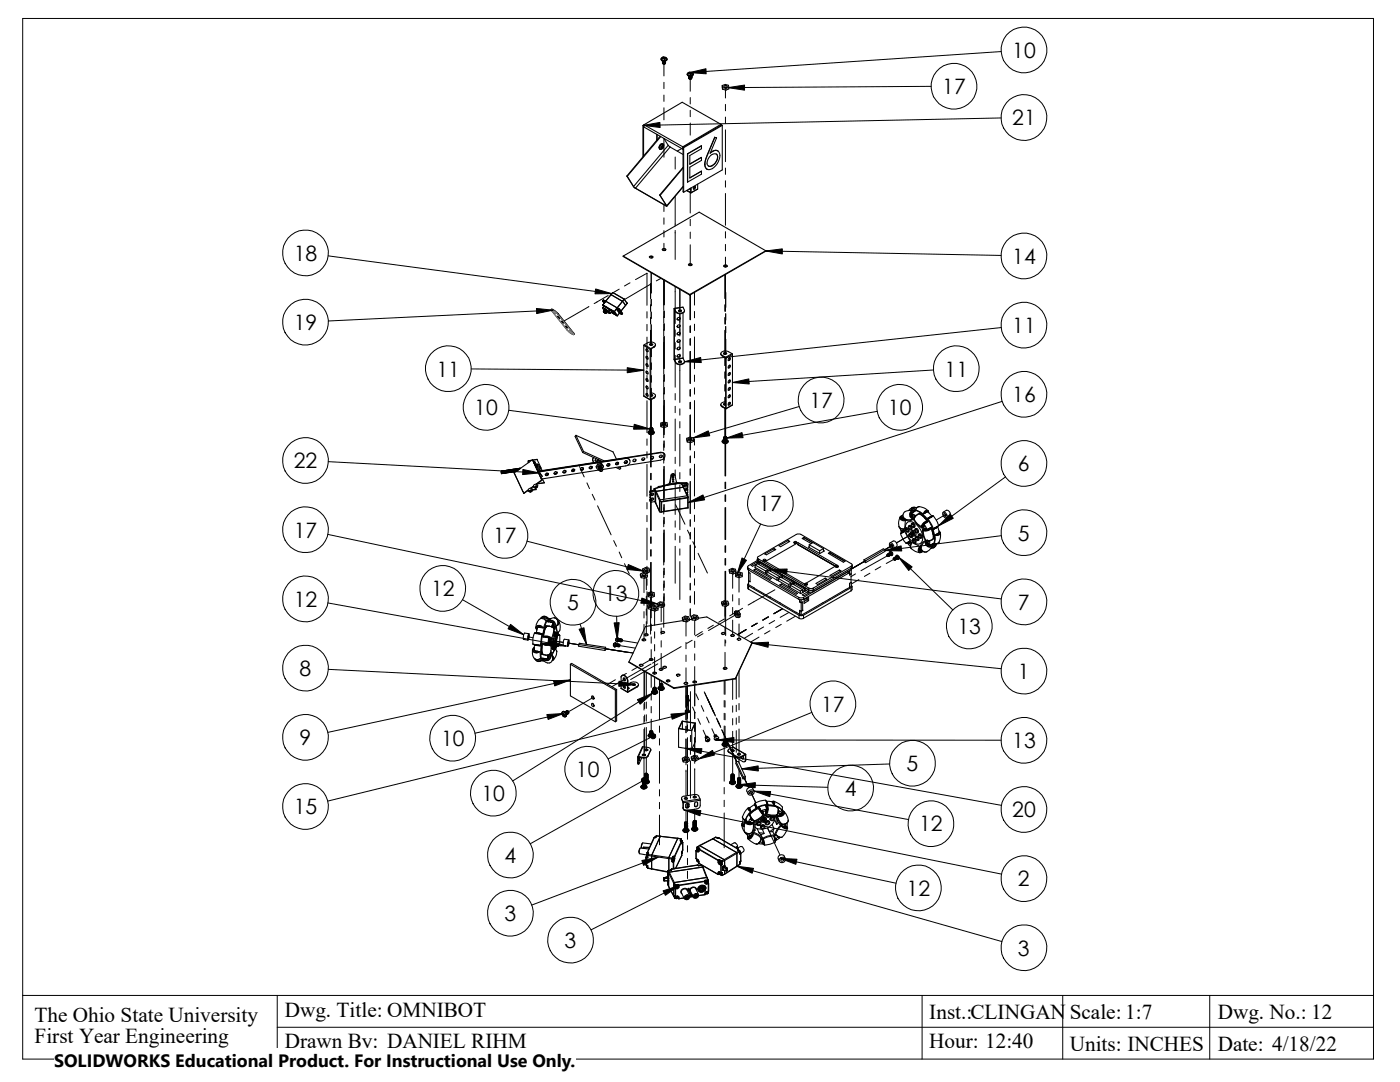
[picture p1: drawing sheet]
<svg xmlns="http://www.w3.org/2000/svg" width="279mm" height="216mm" viewBox="0 0 279 216" stroke-linecap="round" stroke-linejoin="round" font-family="sans-serif">
<defs><g id="words">
<g font-size="4.2">
<text x="202" y="11.5">10</text>
<text x="188" y="18.8">17</text>
<text x="202" y="25">21</text>
<text x="58.6" y="52">18</text>
<text x="202" y="52.6">14</text>
<text x="58.6" y="65.8">19</text>
<text x="202" y="66.4">11</text>
<text x="87.1" y="75.1">11</text>
<text x="188.5" y="75.1">11</text>
<text x="94.7" y="82.8">10</text>
<text x="161.5" y="81.4">17</text>
<text x="177.2" y="82.8">10</text>
<text x="202" y="80.2">16</text>
<text x="58.6" y="93.5">22</text>
<text x="203.2" y="94.1">6</text>
<text x="58.6" y="107.3">17</text>
<text x="151.4" y="102">17</text>
<text x="203.2" y="107.9">5</text>
<text x="98.4" y="108.4">17</text>
<text x="86" y="119">12</text>
<text x="120.6" y="120">13</text>
<text x="58.6" y="121.1">12</text>
<text x="113.2" y="121.8">5</text>
<text x="203.2" y="121.7">7</text>
<text x="191.1" y="126.4">13</text>
<text x="59.8" y="134.9">8</text>
<text x="203.2" y="135.5">1</text>
<text x="163.9" y="142">17</text>
<text x="59.8" y="148.7">9</text>
<text x="88" y="148.8">10</text>
<text x="202" y="149.3">13</text>
<text x="114.9" y="155.1">10</text>
<text x="180.9" y="153.8">5</text>
<text x="96.1" y="159.8">10</text>
<text x="168.6" y="158.8">4</text>
<text x="58.6" y="162.5">15</text>
<text x="183.4" y="165.9">12</text>
<text x="202" y="163.1">20</text>
<text x="100.7" y="172.2">4</text>
<text x="180.9" y="178.7">12</text>
<text x="203.2" y="176.9">2</text>
<text x="100.7" y="183.8">3</text>
<text x="112.7" y="189.1">3</text>
<text x="203.2" y="190.7">3</text>
<text x="6.9" y="203.9">The Ohio State University</text>
<text x="56.9" y="202.9">Dwg. Title: OMNIBOT</text>
<text x="185.5" y="203.2">Inst.:CLINGAN</text>
<text x="213.5" y="203.2">Scale: 1:7</text>
<text x="243.1" y="203.2">Dwg. No.: 12</text>
<text x="6.9" y="208.1">First Year Engineering</text>
<text x="56.9" y="209.2">Drawn By: DANIEL RIHM</text>
<text x="185.5" y="209.2">Hour: 12:40</text>
<text x="213.5" y="209.6">Units: INCHES</text>
<text x="243" y="209.6">Date: 4/18/22</text>
</g>
<text font-size="3.6" x="10.8" y="213">SOLIDWORKS Educational Product. For Instructional Use Only.</text>
</g></defs>
<g fill="none" stroke="#000" stroke-width=".2">
<path d="M4.5 3.7h269.6v207.6h-269.6zM132.5 12.8v2.4M132.5 16.4v1.3M132.5 19v1.2M137.8 15.8v2.4M137.8 19.5v1.2M144.8 17.4v.1M144.8 17.9v1.7M185.8 17.2l-40.5 .3M199.8 10.3l-62.2 4.2M132.5 21.5v2.4M132.5 27.6v3.8"/>
<path d="M134.7 31.3v2.4M134.7 39.2v5.9M137.8 22v1.3M137.8 24.6v2.4M137.8 37.6v.2M137.8 38.4v4.1M144.8 20.8v1.3M144.8 23.4v1.2M144.8 25.9v6.4M144.8 33.5v1.3M144.8 36.1v1.2M144.8 38.6v6.4"/>
<path d="M199.8 23.5l-71.4 1.5M65.5 51.1l56.6 7.5M121.4 59l-2.3 1.3M123.6 57.7l-1.1 .6M125.7 56.4l-1.1 .7M126.8 55.8l2.3-1.3v6.4M129.8 56.6v3M129.9 56.7l-5.3 3.1M130 51.3v.2M130 54.4v4.1M130 59.7v1.3M131.9 55.5l-.9 .5"/>
<path d="M132.5 55.8v6.1M132.5 40.9v1.3M132.5 43.5v1.2M132.5 46v1.3M132.5 48.6v1.4M132.5 55.9v4.9M134.7 46v5.8M134.7 57.2v7.4M135.7 57.7v4.5M137.8 43.8v1.2M137.8 46.3v1.3M137.8 48.9v4.1"/>
<path d="M137.8 58.8v5M138.6 58.3v2.6M144.7 53v.3M144.7 54.8v4.8M144.8 46.2v1.3M144.8 48.8v1.2M144.8 51.3v2M144.8 54.8v4.8M144.8 58.4v2.9M152.8 50.1l47 .9M94.1 73.6l34.4 .3M110.4 61.9l-44.9 2.2"/>
<path d="M117.5 61.2l-4.9 2.9M119.1 60.3l-.5 .3M129.1 62.2v1.3M129.1 64.7v1.3M129.1 67.3v6.3M129.1 74.9v1.3M129.1 77.4v1.3M129.1 80v6.3M129.8 60.8v1.3M129.8 63.4v1.2M129.8 65.9v3M129.8 79.8v5.7"/>
<path d="M130 62.3v1.2M130 64.8v4.1M130 69.6v1.6M130 72.4v1.3M130 75v1.2M130 77.5v1.6M130 79.8v5.7M132.5 63.2v1.3M132.5 65.7v1.3M132.5 68.3v6.3M132.5 75.9v1.3M132.5 78.4v1.3"/>
<path d="M132.5 62.1v1.3M132.5 64.6v1.3M132.5 67.2v6.3M132.5 74.8v1.3M132.5 77.3v1.3M132.5 79.9v4.9M132.5 67.1v6.4M132.5 79.8v5M134.7 65.8v1.3M134.7 68.4v1.2M134.7 70.9v6.4M134.7 78.5v1.3"/>
<path d="M135.7 62.6v4.5M135.7 68.1v1.3M135.7 70.7v1.6M135.7 72.8v7.5M137.8 65v1.3M137.8 67.6v1.3M137.8 70.1v6.4M137.8 77.7v1.3M138.6 62.1v1.3M138.6 64.7v1.3M138.6 67.2v6.4M138.6 74.8v1.3"/>
<path d="M138.6 77.4v1.3M138.6 79.9v6.4M144.7 60.8v1.3M144.7 63.4v1.2M144.7 65.9v4.8M144.7 71.4v1.5M144.7 74.2v1.3M144.7 76.8v1.2M144.7 79.3v1.6M144.8 60.8v1.3M144.8 63.4v1.2M144.8 65.9v4.8"/>
<path d="M144.8 71.4v1.5M144.8 74.2v1.3M144.8 76.8v1.2M144.8 79.3v1.6M144.8 62.6v1.3M144.8 65.2v1.2M144.8 67.7v3M186.3 73.8l-40.1 2.5M199.8 65.4l-63.2 6.8M65.5 92.1l42.1 2.3M101.6 81.9l28.2 3.7M115.7 93.1l.9 2.1"/>
<path d="M117.1 96.4l.5 1.1M118.2 98.6l.5 1.2M129.1 87.6v1.3M129.1 90.1v1.3M129.1 92.7v6.3M129.8 86.7v6.5M129.8 94.4v1.3M129.8 97v1.3M129.8 99.5v6.4M130 86.7v6.5M130 94.4v1.3M130 97v1.3"/>
<path d="M130 99.5v6.4M132.5 81v6.3M132.5 88.6v1.3M132.5 91.1v1.3M132.5 93.7v6.3M132.5 85.3v1.4M132.5 88v1.2M132.5 90.5v1.3M132.5 93v6.4M132.5 88v1.3M132.5 90.6v1.2M132.5 93.1v6.3"/>
<path d="M134.7 81.1v1.2M134.7 83.6v6.4M134.7 91.2v1.3M134.7 93.8v1.2M134.7 96.3v6.4M135.7 81.6v1.2M135.7 84.1v1.3M135.7 86.7v6.3M135.7 94.3v1.2M135.7 96.8v1.3M135.7 99.4v6.3M137.8 80.3v1.3"/>
<path d="M137.8 82.8v5M137.8 88.3v1.5M137.8 91v1.3M137.8 93.5v1.4M137.8 96.1v6.4M138.6 87.5v1.3M138.6 90.1v1.3M138.6 92.6v6.4M144.7 81.5v5.7M144.7 88.5v6.5M144.7 96.2v1.3M144.7 98.8v1.2"/>
<path d="M144.8 81.6v5.6M144.8 88.5v6.5M144.8 96.2v1.3M144.8 98.8v1.2M144.8 81.6v5.7M159.5 81.1l-21.2 6.3M175 82.1l-30.1 5.3M200 80.1l-62.7 20.2M200.7 95.2l-13.4 9.7M65.4 106.6l65.8 13.9M92.3 119.7l12.2 7M105.2 108l23.2 6"/>
<path d="M119.3 100.9l2.7 5.8M122.5 107.9l.5 1.1M123.6 110.2l.5 1.1M124.6 112.5l1 2.1M128.5 114.8v.1M128.5 115.4v2.8M128.5 119.5v1.3M129 113.8v.1M129 114.3v.1M129 115.2v2.5M129 119v1.2M129.1 100.3v1.3"/>
<path d="M129.1 102.8v1.3M129.1 105.4v6.3M129.1 113v1.3M129.1 115.5v1.3M129.1 118.1v6.4M129.8 107.1v1.3M129.8 109.7v1.3M129.8 112.2v6.5M129.8 119.2v1.9M130 107.1v1.3M130 109.7v1.3M130 112.2v6.5"/>
<path d="M130 119.2v1.9M132.5 101.3v1.3M132.5 103.8v1.3M132.5 106.4v6.3M132.5 114v1.3M132.5 116.5v1.3M132.5 119.1v6.1M132.5 100.7v1.2M132.5 103.2v1.3M132.5 105.7v6.4M132.5 113.4v1.2M132.5 115.9v1.3"/>
<path d="M132.5 118.4v1.4M132.5 100.7v1.3M132.5 103.3v1.2M132.5 105.8v6.3M132.5 113.4v1.3M132.5 116v1.2M132.5 118.5v1.5M134.7 103.9v1.3M134.7 106.5v1.2M134.7 109v7.4M134.8 100.7l1.9 3.9M135.7 107v1.2"/>
<path d="M135.7 109.5v1.3M135.7 112.1v7.5M137.2 105.8l.6 1.1M137.8 103.7v1.3M137.8 106.2v1.4M137.8 108.8v6.4M137.8 116.4v1.3M137.8 118.9v1.4M138.3 108.1l.5 1.1M138.6 100.2v1.3M138.6 102.8v1.3M138.6 105.3v6.4"/>
<path d="M138.6 112.9v1.3M138.6 115.5v1.3M138.6 118v2.6M139.3 110.4l1.9 3.9M144.7 101.3v6.4M144.7 108.9v1.3M144.7 111.5v1.2M144.7 114v6.5M144.8 101.3v6.4M144.8 108.9v1.3M144.8 111.5v1.2M144.8 114v6.5"/>
<path d="M146.2 114h.1M146.2 114.5v2.9M146.2 118.7v1.2M147.5 114.7v.1M147.5 115.3v2.9M147.5 119.4v1.3M151.8 104.6l-4.7 10M153.8 113.6l46 5.9M154.6 117.7l-5.3 3M170.7 114.5l-.9 .6M171.4 115.7l-1.5 .8M172.6 112l-2.5 1.5"/>
<path d="M173.6 114.4l-1.1 .6M175.8 113.1l-1.1 .6M177.2 110.9l-5.4 3M178.1 108.8l-1.5 .9M178.4 111.6l-1.5 .8M179.3 111.2l10.9 10.5M182.4 106.3l-3.5 2M188.7 102.7l-1.8 1.1M199.8 106.9l-23.2 3M65.4 120.3l47.5 8.6M65.5 133.6l61.3 3M105.4 127.1l1 .2"/>
<path d="M110.8 127.9l1.6 .3M113.4 128.3l2.1 .4M113.8 135.7l-48.4 10.4M115.8 124.5l1.3 4.1M118.5 139.1l-5 2.9M122.8 135.6l-1.6 1M123.1 123l.1 4.6M123.7 128.8l3.1 .5M124.1 127.8l3.2 .5M124.8 135.5l-2.7 1.5M125 134.4l-1.1 .6M125.3 130.2l-4.5-.7 5.5 .8"/>
<path d="M127.2 133.1l-1.1 .7M128.5 122v1.3M128.5 124.6v2.9M128.5 133.9v5.2M128.7 134v4.9M129 121.5v1.3M129 124v2.5M129 134.2v4.6M129.8 121.6v4.9M129.9 131.6l-1.6 .9M129.9 132.5l-4.8 2.8M130 121.6v1.7"/>
<path d="M130 124.5v1.3M130 127.1v1.3M130 129.6v1.7M130 131.5v.3M130 134.7v2.5M130 138.4v1.3M130.3 138.3l-28 17.5M130.6 121.4v.1M130.6 121.9v2.9M130.6 126.1v1.2M130.6 128.6v1.3M130.6 131.1v3"/>
<path d="M130.6 134.2v.3M130.6 135.1v2.1M131.3 132.5l-5.4 3.1M131.6 133.6h.1M131.6 135.7v1.3M131.6 137.7v5.9M132 120.6v.1M132 121.2v2.8M132 125.3v1.3M132 127.8v1.3M132 130.4v2.9M132 133.4v.4"/>
<path d="M132 135.9v.6M135.9 129l-5.7 3.3M136.9 123.5v.1M136.9 124v2.9M136.9 128.2v1.3M136.9 130.7v1.3M136.9 133.3v2.9M136.9 137v4.1M137.1 136.3v.2M137.1 136.9v5M137.1 138.7l.6 1.2M137.2 136.3v.2"/>
<path d="M137.2 136.9v3.6M137.2 136.4h.1M137.2 136.9v3.9M137.8 121.5v1.5M137.8 138v7.5M138.1 127.8l-1.1 .6M138.6 123.2v.1M138.6 123.8v2.9M138.6 127.9v1.3M138.6 130.5v1.2M138.6 133v2.9M138.6 136.7v4.1"/>
<path d="M138.9 138.4l.5 1.2M140.2 126l-1.4 .9M140.3 126.4l-1.1 .7M140.5 138l1.9 4.1M140.7 138.3l1.8 3.9M141.1 139.3l1.6 3.4M141.3 139.6l1.5 3.3M142.4 124.8l-1.1 .6M144.5 123.5l-1.1 .7M144.5 133.3v.3M144.5 135.8v2.7M144.5 139.8v1.3"/>
<path d="M144.7 120.9v2.9M144.7 125.1v1.3M144.7 127.6v1.3M144.7 130.2v2.9M144.7 133.3v.3M144.7 135.8v2.8M144.7 139.8v1.3M144.8 120.9v2M144.8 121v5.8M144.8 127.8v.5M146.2 121.2v1.3M146.2 123.7v3"/>
<path d="M146.2 135.6v4M146.9 135.1v4.3M147.1 122l-1.5 .9M147.1 122.6l-5.7 3.2M147.5 122v1.2M147.5 124.5v2.9M147.5 133.9v5.2M148.2 121.4l-.9 .5M148.9 125.6l-1.7 1.1M148.9 125.6l-1.6 1M150.1 128.3l49.7 5.1M150.2 126.4l-1.7 1"/>
<path d="M151.1 124.3l-1.1 .7M151.5 127.1l-1.7 1M152.4 125.1l-1.1 .6M153.3 123.1l-1.1 .6M153.4 123.1l-1.1 .6M153.7 125.9l-1.1 .6M154.6 123.8l-1.1 .7M155.9 124.6l-1.1 .6M156.1 121.5l-1.7 1M156.2 121.5l-1.7 .9M157.4 122.2l-1.7 1M158.7 123l-1.7 1"/>
<path d="M112.5 142.4l-17.7 3.9M128.5 140.4v1.3M128.5 143v1.2M128.5 145.5v5.3M128.5 151.3v4.1M128.5 155.7l-22.7 12.7M128.7 140.1v1.3M128.7 142.7v1.2M128.7 145.2v4.9M128.7 150.6v.2M129 140.1v1.3M129 142.6v1.3"/>
<path d="M129 145.2v4.6M129 151.2v3.2M130 141v1.2M130 143.5v2.4M130.3 146.9l-8.9 4.5M131.6 144.9v1.2M131.6 147.4v1.3M131.6 149.9v6.4M131.6 157.6v1.2M136.7 149.3l63.2 11.4M136.9 142.4v1.3M136.9 144.9v1.3"/>
<path d="M136.9 147.4v4.2M136.9 152.1v.5M136.9 153.7v5.8M137.1 142.2v3.4M137.2 142.1v1.3M137.2 144.7v1.2M137.2 147.2v3.9M137.2 152v.2M137.2 152.6v6.1M137.2 142.2l-71.8 17.7M137.8 146.7v1.3M137.8 149.3v1.2"/>
<path d="M137.8 151.8v7.5M138.2 141.1l.5 1.1M138.6 142.1v1.3M138.6 144.7v1.2M138.6 147.2v4.1M138.6 151.8v.5M138.6 153.4v5.8M139.3 143.4l.5 1.1M140 140.8l.5 1.1M140.3 145.7l.6 1.2M141 143.1l.5 1.1M142.1 145.4l.5 1.2"/>
<path d="M143 143.3l.8 1.7M143 143.4l.8 1.8M143.2 147.7h56.6M144 145.6l.6 1.1M144.1 145.7l.8 1.8M144.3 146.2l.6 1.1M144.5 142.3v1.3M144.5 144.9v2.7M144.5 148.9v7M144.5 157.1v1.3M144.5 159.7v1.3M144.7 142.4v1.2"/>
<path d="M144.7 144.9v2.8M145.1 147.9l1.9 4.1M145.2 148l1.8 3.9M145.4 148.5l1.6 3.5M145.5 148.6l1.5 3.3M146.2 140.8v1.3M146.2 143.4v1.3M146.2 145.9v4M146.2 150.6v4M146.9 140.7v1.3M146.9 143.3v1.2M146.9 145.8v4.3"/>
<path d="M147.4 156.6l17.8 .5M147.5 140.4v1.2M147.5 142.9v1.3M147.5 145.5v5.2M147.5 151.1v1.2M147.5 153.7v1.6M148.5 155.2l.9 2M149.8 157.9l1 2.3M150.5 157.9l30.8 5.6M162 142.2l-22.6 9.3M177.5 152.4l-29.5 1M131.4 171l-25.3 9.6"/>
<path d="M131.6 160.1v1.3M131.6 162.6v6M135.5 176.7l-17.6 8.8M136.5 161.6l63.4 12.8M136.9 160.5v.6M136.9 161.7v2.4M137.2 160.3v.9M137.2 161.7v3.7M137.2 166v1.5M137.2 168.7v1.3M137.2 171.3v1.3M137.2 173.8v1.5"/>
<path d="M138.6 160.2v.6M138.6 161.5v2.3M144.5 162.2v7M147.1 172.8l52.8 15.1M152.7 164.1l-.4-.7 .4 .8M153.2 165.2l2.5 5.4M155.7 171.3l23.1 4.9M4.5 198.6h269.6M55.3 198.6v12.7M184 198.6v12.7M212.1 198.6v12.7M241.4 198.6v12.7"/>
<path d="M55.3 205h218.8"/>
<circle cx="190.4" cy="17.2" r="4.6"/>
<circle cx="204.3" cy="10" r="4.6"/>
<circle cx="204.3" cy="23.5" r="4.6"/>
<circle cx="61" cy="50.5" r="4.6"/>
<circle cx="204.3" cy="51.1" r="4.6"/>
<circle cx="60.9" cy="64.3" r="4.6"/>
<circle cx="89.5" cy="73.6" r="4.6"/>
<circle cx="163.9" cy="79.8" r="4.6"/>
<circle cx="190.8" cy="73.6" r="4.6"/>
<circle cx="204.3" cy="78.7" r="4.6"/>
<circle cx="204.3" cy="64.9" r="4.6"/>
<circle cx="61" cy="91.9" r="4.6"/>
<circle cx="97" cy="81.3" r="4.6"/>
<circle cx="179.6" cy="81.3" r="4.6"/>
<circle cx="204.3" cy="92.5" r="4.6"/>
<circle cx="61" cy="119.5" r="4.6"/>
<circle cx="61" cy="105.7" r="4.6"/>
<circle cx="88.3" cy="117.4" r="4.6"/>
<circle cx="100.8" cy="106.9" r="4.6"/>
<circle cx="122.9" cy="118.4" r="4.6"/>
<circle cx="153.8" cy="100.4" r="4.6"/>
<circle cx="204.3" cy="106.3" r="4.6"/>
<circle cx="61" cy="133.3" r="4.6"/>
<circle cx="114.4" cy="120.2" r="4.6"/>
<circle cx="193.4" cy="124.9" r="4.6"/>
<circle cx="204.3" cy="120.1" r="4.6"/>
<circle cx="204.3" cy="133.9" r="4.6"/>
<circle cx="60.9" cy="147.1" r="4.6"/>
<circle cx="90.3" cy="147.3" r="4.6"/>
<circle cx="98.5" cy="158.3" r="4.6"/>
<circle cx="117.3" cy="153.5" r="4.6"/>
<circle cx="166.2" cy="140.4" r="4.6"/>
<circle cx="169.7" cy="157.2" r="4.6"/>
<circle cx="182.1" cy="152.3" r="4.6"/>
<circle cx="204.3" cy="147.7" r="4.6"/>
<circle cx="60.9" cy="160.9" r="4.6"/>
<circle cx="101.9" cy="170.6" r="4.6"/>
<circle cx="183.3" cy="177.2" r="4.6"/>
<circle cx="185.8" cy="164.3" r="4.6"/>
<circle cx="204.3" cy="161.5" r="4.6"/>
<circle cx="204.3" cy="175.3" r="4.6"/>
<circle cx="101.8" cy="182.2" r="4.6"/>
<circle cx="113.9" cy="187.6" r="4.6"/>
<circle cx="204.3" cy="189.1" r="4.6"/>
</g>
<g fill="none" stroke="#000" stroke-width=".21">
<path d="M132 11.8a.64 .64 0 0 0 .5 .3 .64 .64 0 0 0 .6-.3M132 11.9a.65 .65 0 0 0 1.1 0M132 11.9a.62 .62 0 0 0 .5 .3 .62 .62 0 0 0 .6-.3M132 11.8v.1M132.2 12.5h.1M132.2 12.3h.1M132.2 12.2h.1M132.2 12.1v.1a.3 .3 0 0 0 .3 .2 .3 .3 0 0 0 .3-.3M132.3 12.3h-.1a.29 .29 0 0 0 .3 .3 .29 .29 0 0 0 .3-.2M132.3 11.4l.7 .2M132.3 11.6v.1M132.3 11.4h-.1a.32 .32 0 0 0-.2 .4 .32 .32 0 0 0 .5 .2l.4-.1 .1-.3"/>
<path d="M132.3 11.6l-.1 .1h.2M132.4 11.6h-.1M132.4 11.6v.1M132.4 11.4l-.1 .1 .1 .1M132.4 11.4v.2M132.4 11.4l.1 .1M132.5 11.4l-.4 .1-.1 .3M132.5 11.5h.1M132.5 11.6l-.1 .1M132.5 11.5v.1M132.5 11.6v.1M132.5 11.5v.2"/>
<path d="M132.6 12.7h-.3h.4M132.6 11.5v.2M132.6 12.7h.1M132.7 11.6v.2M132.7 11.6l-.1 .2M132.7 11.6h.1M132.7 11.6l-.1 .2-.1-.1M132.8 11.5h-.2M132.8 11.5v.1h-.1M132.8 11.5v.1M132.8 12.2a.34 .34 0 0 1-.6 .1M132.8 12.4l-.1 .2-.5-.1"/>
<path d="M132.8 12.5a.28 .28 0 0 1-.3 .2 .28 .28 0 0 1-.3-.2M132.8 12.2l-.2 .2-.4-.2M132.8 12.4l-.3 .2-.3-.2M132.8 12.4v.1a.37 .37 0 0 1-.6 0M132.8 12.6l-.2 .1M132.8 12.4h.1M132.8 12.5a.32 .32 0 0 1-.3 .2 .32 .32 0 0 1-.3-.1M133 11.6l.1 .2M133.1 11.8v.1M137.2 14.8a.69 .69 0 0 0 1.1 0M137.2 14.9a.69 .69 0 0 0 1.1 0M137.2 14.8v.1"/>
<path d="M137.3 14.6a.67 .67 0 0 1 1 .2 .67 .67 0 0 1-1.1-.1zM137.5 15.5a.33 .33 0 0 0 .3 .2 .33 .33 0 0 0 .2-.2M137.5 15.6h.1M137.5 15.2l.1 .2h.3l.1-.2M137.5 15.4a.24 .24 0 0 0 .2 .2 .24 .24 0 0 0 .3-.1v-.1M137.5 15.5v.1a.33 .33 0 0 0 .3 .1 .33 .33 0 0 0 .2-.2l-.2 .2-.3-.1M137.5 15.7l.3 .1M137.6 15.7h.4M137.6 15.7h.1M137.6 14.5v.2M137.6 14.7h.1M137.6 14.5l-.2 .2h.2"/>
<path d="M137.7 14.4l.1 .1M137.7 14.4l-.1 .1M137.7 14.4v.3M137.8 14.4l-.4 .1-.2 .3M137.8 14.5h.1M137.8 14.5l-.1 .2M137.8 14.5v.3M137.8 15.7v.1M137.9 14.5v.3M137.9 14.6v.2l-.2-.1M137.9 14.5h.1M137.9 14.6h.1"/>
<path d="M138 15.4l-.2 .2M138 14.5l-.1 .1M138 15.6l-.2 .2M138 14.5v.1M138 15.2l-.2 .3h-.2l-.1-.2M138 15.2l-.1 .2-.4-.2M138 15.4l-.2 .2-.3-.2M138 15.5a.35 .35 0 0 1-.5 0v.1M138 15.2h.1M138 15.4h.1M138 15.5h.1M138.1 15.3l-.1 .1a.32 .32 0 0 1-.5-.1"/>
<path d="M138.3 14.6v.2M138.3 14.9a.65 .65 0 0 1-.5 .3 .65 .65 0 0 1-.6-.3M138.3 14.8v.1M144.1 17.1v.3M144.1 17.1l.6-.3 .7 .2 .1 .4M144.1 17.1l.1 .7M144.2 17.8l.7 .2M144.5 17.1h.6a.33 .33 0 0 1-.3 .4 .33 .33 0 0 1-.4-.2zM144.5 17.4h.5M144.9 17.7v.3M144.9 17.7l-.7-.2v.3M145.5 17.4v.3l-.6 .3"/>
<path d="M145.5 17.4l-.6 .3M125.1 35.1l1.3 2.1M125.1 35.1l.1 .1M125.2 35.2l1.2 2M126.4 37.2l.3 .3 6.3 3.6h.1M126.4 37.2l.4 .3M126.8 37.5l6 3.5M128.3 25.1v6.2M128.3 25.1h.1M128.4 25.1v6.1M128.5 25.1h-.1M128.5 24.9l-.2 .2"/>
<path d="M128.5 24.9v.5l7.8 4.4M128.5 24.9l7.8 4.4M131.1 26.8v1.2M131.1 26.8v1.1M131.7 38.9l1.3 2.1h-.2M131.7 29.7v.1M131.7 38.9v.1M131.7 39l1.4 2.1M131.7 27.2l-6.6 7.9M131.9 27.3l-6.7 7.9M132 29.4l.1 .1M132 28.9l.2-.1a.42 .42 0 0 1 .1 .7 .36 .36 0 0 1-.6 .1v-.4z"/>
<path d="M132.1 29.5h.1M132.1 29.1v.2M132.1 29.5v.1l.1-.1M132.1 29.1l.1-.1v.2M132.1 29.1l.1 .1M132.1 29.5l-.1-.1 .2 .1M132.1 29.3l.1 .1M132.1 29.3l-.1 .1M132.2 28.7a.69 .69 0 0 0-.5 1M132.2 28.7h.1M132.2 29.3l-.1-.1 .2 .1M132.2 28.7a.68 .68 0 0 0-.5 1"/>
<path d="M132.2 29.5h.1M132.2 29.4v.1M132.2 29.2v.1M132.3 29.2l.1 .1M132.3 29.3l-.1 .1M132.3 29.2l-.1 .1M132.3 29.5l-.2 .2-.4 .1M132.3 28.7a.68 .68 0 0 0-.6 1.1M132.3 28.7l.2 .3M132.4 29.3h-.1M132.5 27.6l.8 1.4M133.3 29l-6.9 8.2"/>
<path d="M133.3 29l.4 .3M133.7 29.3l-6.9 8.2M133.7 29.3l2.6 1.5M136.1 29.6l-.9 .5M136.3 29.3v.5M136.3 37.3l-3.2 3.8M136.3 29.4v8.9l.1 .1M136.3 37.2l-3.2 3.9M136.3 29.4l.1 .1M136.3 29.7v.1M136.3 33.5l-4.6 5.5M136.3 33.4l-4.6 5.5"/>
<path d="M136.4 29.5v8.9M137 38l.2 .1M137.1 38h.1M137.2 38.1l.7 .3M137.2 38v.1M137.2 38l.6 .4M137.2 30.7v5.6M137.2 30.7h.1M137.5 37.7l.3 .1M137.8 37.5v.9M137.8 38.4h.1M137.9 37.5v.9"/>
<path d="M138.5 37.3l.2-.1a.3 .3 0 0 1 0 .4 .3 .3 0 0 1-.3 .1zM138.5 37.3l.2 .1M138.7 37.2l-.1 .3-.2 .2M139.2 37.7l-1.3 .8M139.2 36.7v1M139.2 37.7l-1.3 .7M140 34.2l-2.3 1.3M140 31.4l-2.3 1.3M140 29.1l-2.8 1.6M140 29.1v.6l-2.3 1.3v1.8l2.3-1.4M140 31.4v.6l-2.3 1.4v2.1l2.3-1.3M140 34.2v.6l-2.8 1.5"/>
<path d="M140.6 32.8l.2 .6 .3 .3M140.6 32.8h.1M141.1 33.7v.1M141.2 30.8l-.6 2M141.2 30.8h.1M141.2 30.8l-.5 2M142.2 33l-.5 .2-.3-.1M142.2 33v.1M142.2 30.2l-.5 .3M142.2 30.2h.1M142.2 30.2a.87 .87 0 0 1 1-.1 .87 .87 0 0 1 .5 .9 2.78 2.78 0 0 1-2.5 2.8 .98 .98 0 0 1-.5-1M142.6 27.4l.4 .1"/>
<path d="M142.6 27.4l-1.4 3.4M142.6 27.4h.1M142.7 27.4l.3 .1M142.7 27.4l-1.5 3.4M142.9 30.7l.3 .3v.3M143 27.5l-1.3 3.1 .5-.4M143.2 31.3v-.3a.97 .97 0 0 0-1.6 .3l-.4 .7a.72 .72 0 0 0 0 .9 .72 .72 0 0 0 1 .2M143.2 31.3l-.2 .9-.8 .9M143.2 31.3l-.2 .9-.8 .8M143.2 31.3h.1M143.3 30.1h-.1a.85 .85 0 0 0-1 .1M143.9 24.8l-7.6 4.5"/>
<path d="M143.9 24.8v.2M143.9 24.8l-7.8-4.4-7.6 4.5M144.1 25v8.9l-7.7 4.5M144.1 25l-.1-.1-7.7 4.5M144.1 25l-7.7 4.5M120.4 59.9h.1M120.4 59.9l-.1 .1M120.4 59.9l.5 .2M120.4 59.9l.4 .2M122 58.8h.1M122 58.8l2.2 1.3M122 58.8l-1.1 1.3"/>
<path d="M122.3 58.4h.1M122.3 58.4l-1.4 1.7M122.3 58.4l2.2 1.3M122.3 58.4l-.3 .4M124.4 51.1l13.3 7.7M124.4 51.1l13.3 7.8M124.4 59.6l.2 .1M124.5 59.7l-1.3 1.7M124.5 59.7h.1M124.6 59.7l.6 .8M124.6 59.7l-.4 .4M124.6 59.7l.5 .8"/>
<path d="M124.6 59.7h.1M129.6 51.2a.4 .4 0 0 1 .7 .2 .37 .37 0 0 1-.4 .1 .37 .37 0 0 1-.3-.3zM129.6 51.3l.2-.1 .5 .1M132.2 49.8l.2-.1 .5 .1M132.2 49.7a.33 .33 0 0 1 .4-.1 .33 .33 0 0 1 .2 .4h-.6zM132.9 40.9l-.1 .1M137.4 52.7a.38 .38 0 0 1 .4-.1 .38 .38 0 0 1 .3 .3 .38 .38 0 0 1-.4 .1 .38 .38 0 0 1-.3-.3zM137.4 52.9a.42 .42 0 0 1 .7 0M137.7 58.8v.1M144.4 53a.36 .36 0 0 1 .4-.2 .36 .36 0 0 1 .3 .4 .4 .4 0 0 1-.7-.2zM144.4 53.1a.47 .47 0 0 1 .8 0M152.8 50l-13.3-7.7-15.1 8.8"/>
<path d="M152.8 50l-15.1 8.8M152.8 50l-15.1 8.9M110 61.8l.1-.1h.2l1.1 .9M110.4 62.1l.5 .4zM111.2 63.1l.5 .4zM111.3 62.7l-.8-.7-.5-.2 3.2 4.1 1.3 .9-.1-.3M111.3 62.7l3.1 3.8M111.4 62.6l-.1 .1M111.4 62.6l3.1 3.8M112 64.1l.5 .4zM112.8 65.1l.5 .3zM113.6 66l.5 .4z"/>
<path d="M114.5 66.4l.1 .2-.1 .2M114.5 66.4l-.1 .1M120.3 60v.1M120.3 60h.1M120.3 60.1h.1M120.3 60.1l.2 .3M120.3 60.1l.4 .2M120.3 60.9h.1M120.3 60.8h.1M120.3 60.9l.2 .2M120.3 60.8l.6 .4M120.3 60l.4 .2"/>
<path d="M120.3 60.9l.3 .2M120.3 60.8v.1M120.4 62.1h.1M120.4 62.1l.3 .1M120.4 62.1h.2M120.4 62.1l.1 .1M120.5 60.2l.2 .2M120.5 61.1l-.2 .3 1.1 .7M120.5 61.1h.1M120.5 62.1h.1M120.5 62.2h.1M120.5 62.1v.1"/>
<path d="M120.5 62.1l.1 .1M120.5 60.4h.1M120.5 62.2l.3 .2M120.5 60.4l.1 .1M120.6 62.1h.1M120.6 62.3h.1M120.6 62.2l.1 .1zM120.6 61.9l-.3-.5 .5 .2 .6 .5M120.6 62.2h.1M120.6 61.1l.2 .1M120.6 61.1h.1M120.6 61.1l.3 .1"/>
<path d="M120.6 61l.3 .2M120.6 61h.1M120.6 62.3v.1M120.6 62.1v.1M120.6 61.8h.1M120.6 62.4h.1M120.7 61.8h.1M120.7 62.2h.1M120.7 62.4h.1M120.7 60.2v.2M120.7 60.2v.1M120.7 60.4l-.2-.2 .1 .2"/>
<path d="M120.7 60.3v.1M120.7 60.4h.1M120.7 60.3h.1M120.7 62.2h-.1M120.7 61.8l.4 .3M120.7 62.2l.1 .1M120.7 62.4h.2M120.7 60.4l-.4 .4M120.7 61.8l-.2 .3M120.7 61.8l-.3 .3M120.7 62.3h.1M120.7 62.2v.1"/>
<path d="M120.8 62.3h.1M120.8 62.4h.1M120.8 61.8l-.3 .3M120.8 62.3v.1M120.8 62.3h-.1M120.8 61.8l.1 .1M120.8 61.8h.1M120.9 61.9h.1M120.9 62.4h.1M120.8 61.2l.3 .2M120.8 61.2h.1M120.8 61.8l-.2 .3"/>
<path d="M120.8 60.1h.1M120.9 60.1h-.1M120.9 60.1h.1M120.9 62.4h-.1M120.9 61.2l.3 .1M120.9 61.2l.3 .2M120.9 61.9l-.3 .3M120.9 61.2h.1M120.9 61.9l-.2 .3M120.9 60.1l2.2 1.3M120.9 61.9l.1 .1M120.9 61.9l-.2 .4"/>
<path d="M121 62l-.2 .3M121 62l-.3 .3M121 62l.1 .1M121 62h.1M121 62.3l.5 .2v-.1M121.1 62.1h.1M121.1 62.1l-.2 .3M121.1 61.4l.5 .4M121.2 61.4l.5 .4M121.2 61.3h.1M121.2 61.3v.1M121.2 61.4h-.1"/>
<path d="M121.2 61.4h.1M121.2 61.3l1.4 .8M121.2 61.4l1.4 .8M121.4 62.1l.1 .1M121.4 62.1h.1M121.5 62.2l.3 .3-.1-.1M121.5 62.2l.3 .3M121.5 62.2h.1M121.5 62.4h.1M121.5 62.4l.2 .1M121.5 62.3h.1M121.6 62.4h.1"/>
<path d="M121.6 61.8l-.2 .3M121.6 61.8l.1 .1M121.7 62.5h.1M121.7 61.8h-.1M121.7 62.4v.1M121.7 61.8h.1M121.7 61.9l.3 .3M121.7 61.9l-.2 .3M121.7 61.8l.3 .4M121.7 61.9h.1M121.8 61.8l.8 .4M121.8 61.8l.6 .8"/>
<path d="M121.9 61.8l.5 .7M122 62.3l1.1 .7M122 62.2h.1M122 62.2l-.2 .3M122.4 62.6l.7 .4M122.4 62.3l.2 .1zM122.4 62.3l.2 .1M122.4 62.5l.7 .4M122.4 62.5v.1M122.6 62.2h.1M122.6 62.2l.5 .8M122.6 62.1v.1"/>
<path d="M122.6 62.2l.6 .8M123 61.7h.1M123 61.7l-.4 .4M123 61.7l-.4 .5M123 61.7l.6 .8M123.1 61.6l.4 .2M123.1 61.7l.3 .2M123.1 61.7l.6 .8M123.1 61.6l-.1 .1M123.1 61.6v.1M123.1 63h.1M123.1 61.4l.1 .1"/>
<path d="M123.2 61.8l.2 .2zM123.2 63h.1M123.2 61.5l.4 .2M123.2 61.5h.1M123.2 61.4h-.1M123.2 61.4h.1M123.2 61.4l.1 .1M123.2 61.8l.2 .2M123.2 61.4v.1M123.3 61.8l.1 .1M123.4 62.1l.2 .1M123.4 61.9h.1"/>
<path d="M123.4 61.9l.3 .4M123.5 62.1l.2 .2M123.5 61.8v.1M123.5 61.8l-.1 .1M123.5 61.9l.3 .3M123.6 61.7h.1M123.6 61.7l-.1 .1M123.6 62.2l-.2-.1 .3 .2M123.7 61.7h.1M123.6 62.4l.3 .2zM123.6 62.2h.1M123.6 62.5h.1"/>
<path d="M123.6 62.2l.1 .1M123.6 62.5l-.4 .5M123.7 62.5h-.1M123.7 62.4l.1 .1M123.7 62.5h.1M123.7 61.7l.2 .4M123.7 62.5l.3 .2M123.7 61.7l-.2 .2M123.7 62.4l.2 .1M123.7 62.3h.1M123.7 62.2v.1M123.7 62.3l.1 .1"/>
<path d="M123.8 62.2l-.1 .1M123.8 62.4h.1M123.8 62.4l.2 .3M123.8 62.3v.1M123.8 62.3l.1 .1M123.9 62.1h.1M123.9 62.1l-.1 .1M123.9 62.4l.2 .3M123.9 62.1l-.1 .2M124 62.1h.1M124 62.2l.2 .4M124 62.2l-.1 .2"/>
<path d="M124 62.1l.2 .4M124 62.1v.1M124 62.7h.1M124.1 62.7h.1M124.1 62.7h-.1M124.2 62.6h.1M124.2 62.6l-.1 .1M124.2 62.5v.1M124.2 60.1l-1 1.3M124.2 60.1l.6 .8M124.8 60.9v.1M124.8 61l-.9 1.1"/>
<path d="M124.8 60.9l-.9 1.2M125.1 60.5h.1M125.1 60.5l-.3 .4M125.2 60.5l-.4 .5M125.2 60.5h.1M125.2 60.5h-.1M128.5 79l1.3 .8M128.5 69l1.3 .7M128.5 69v10M128.6 68.8l-.1 .2M128.6 68.8l.6-.4a1.05 1.05 0 0 1 1.6 .4l-.2 .3M128.6 68.8l1.3 .8"/>
<path d="M128.9 69.7a.3 .3 0 0 1 .4 .1 .3 .3 0 0 1-.1 .4l-.3-.3zM128.9 72.6a.3 .3 0 0 1 .4 .2 .3 .3 0 0 1-.1 .4l-.3-.3zM128.9 77.1a.3 .3 0 0 1 .4 .1 .3 .3 0 0 1-.1 .4l-.3-.3zM128.9 74.1a.3 .3 0 0 1 .4 .1 .3 .3 0 0 1-.1 .4l-.3-.3zM128.9 75.6a.3 .3 0 0 1 .4 .1 .3 .3 0 0 1-.1 .4l-.3-.3zM128.9 78.6a.3 .3 0 0 1 .4 .1 .3 .3 0 0 1-.1 .4l-.3-.3zM128.9 71.2a.3 .3 0 0 1 .4 .1 .3 .3 0 0 1-.1 .4l-.3-.3zM129 69.6l.1 .5h.2M129 71.1l.1 .4 .2 .1M129 72.6l.1 .4 .2 .1M129 74l.1 .5 .2 .1M129 75.5l.1 .4 .2 .2"/>
<path d="M129 77l.1 .4 .2 .2M129 78.5l.1 .4 .2 .1M129.2 78.6l-.2 .1M129.7 68.7a.28 .28 0 0 1 .3-.2 .28 .28 0 0 1 .2 .4h-.4zM129.7 68.8l.1-.1 .5 .1M129.8 69.7v10.1M129.9 69.6l-.1 .1M129.9 78.7l.4 .1v.2l-.4 .1M129.9 78.8l.4 .2M129.9 69.6v10.1M129.9 79.7h.1M129.9 69.6h.1"/>
<path d="M129.9 78.4a.69 .69 0 0 1 .9 .7l-.2 .2M130.6 79.4l-.8 .4M130.6 69.1v.2M130.6 79.3v.1M130.6 69.3l-.7 .3M130.6 79.3l-.7 .4M130.6 69.1l-.7 .5M130.8 68.7l-.2 .6M130.8 79l-.2 .4M134.6 61.7h.1M134.6 61.6l.2 .5M134.6 61.7v10"/>
<path d="M134.6 71.8l.2 .5M134.6 61.7l.2 .5M134.6 71.7v.1M134.6 61.6l-.1 10.2 .3 .6M134.8 62.1v.1M134.8 72.3v.1M135.4 61.9a.29 .29 0 0 1 .4-.1 .29 .29 0 0 1 .2 .3 .3 .3 0 0 1-.4 .1 .3 .3 0 0 1-.2-.3zM135.4 62.1l.2-.2 .4 .2M135.4 72.2l.2-.1 .4 .1M135.4 72.1a.29 .29 0 0 1 .4-.2 .29 .29 0 0 1 .2 .4 .3 .3 0 0 1-.4 .1 .3 .3 0 0 1-.2-.3zM135.7 63.5a.35 .35 0 0 1-.2 .3 .35 .35 0 0 1-.4-.1M135.7 64.9a.35 .35 0 0 1-.2 .4 .35 .35 0 0 1-.4-.1"/>
<path d="M135.7 66.4a.35 .35 0 0 1-.2 .3 .35 .35 0 0 1-.4 0M135.7 67.9a.35 .35 0 0 1-.2 .3 .35 .35 0 0 1-.4 0M135.7 69.4a.35 .35 0 0 1-.2 .3 .35 .35 0 0 1-.4-.1M135.7 70.9a.35 .35 0 0 1-.2 .3 .35 .35 0 0 1-.4-.1M135.7 61.9v.3M135.7 62l-.1 .2M136.3 61.3l.3 .5a.9 .9 0 0 1-1.6 .5l-.2-.2M136.3 61.3h.1M136.3 71.5l.3 .5a.68 .68 0 0 1-1 .6l-.8-.3M136.3 61.3l-1.8 .3M136.3 62.4v9.1M136.3 61.3l-1.7 .3"/>
<path d="M136.3 71.5l-1.7 .2M136.3 71.5l-1.7 .3M136.3 71.5h.1M136.6 62a1.03 1.03 0 0 1-1.8 .2M136.6 72.1a1.03 1.03 0 0 1-1.8 .3M143.8 70.5l.1 .3 .2 .2M144.1 71l.7 .4v10M144.1 70.9v.1M144.1 70.9l.7 .4M144.4 70.6l.2-.2 .4 .2M144.4 70.4a.3 .3 0 0 1 .4-.1 .3 .3 0 0 1 .1 .4h-.4zM144.8 71.3l.1 .2"/>
<path d="M144.9 71.5v10M145.5 78.9l.1-.1a.3 .3 0 0 1 .1 .4 .3 .3 0 0 1-.4 .1zM145.5 75.9l.1-.1a.3 .3 0 0 1 .1 .4 .3 .3 0 0 1-.4 .1zM145.5 71.4h.1a.3 .3 0 0 1 .1 .4 .3 .3 0 0 1-.4 .1zM145.5 74.4l.1-.1a.3 .3 0 0 1 .1 .4 .3 .3 0 0 1-.4 .1zM145.5 77.3h.1a.3 .3 0 0 1 .1 .4 .3 .3 0 0 1-.4 .1zM145.5 72.9h.1a.3 .3 0 0 1 .1 .3 .3 .3 0 0 1-.4 .2zM145.7 71.4l-.1 .3-.3 .2M145.7 72.9l-.1 .3-.3 .2M145.7 74.3l-.1 .4-.3 .2M145.7 75.8l-.1 .4-.3 .2M145.7 77.3l-.1 .3-.3 .3"/>
<path d="M145.7 78.8l-.1 .3-.3 .2M146.1 70.6l-.7-.4a1.05 1.05 0 0 0-1.6 .4l.3 .3M146.1 70.6l-1.3 .7M146.1 70.6l.1 .1M146.2 70.7l-1.3 .8M146.2 70.7v10.1M100 94.1l.1 .4zM100 94h.1M100.1 94.5h.1M100.1 94v.5M100.1 94h.1M100.2 94v.5l.1-.1v-.4"/>
<path d="M100.3 94l.1 .3-.2 .1M100.3 94h.1M100.3 94h-.1M100.3 94l.1 .4M100.3 94h.2M100.4 94.4h.1M100.5 94v.4M100.5 93.9v.1M100.5 93.9v.5M100.6 93.9l.1 .5h-.2M100.6 93.9l-.1 .1M100.7 93.9v.5h-.1"/>
<path d="M100.7 93.9h-.1M100.7 93.9h.1M100.7 93.9v.5M100.8 94.4h-.1M100.8 93.9v.5M100.8 93.9h.1M100.9 93.9v.5M100.9 94.4h-.1M100.9 94.4h.1M100.9 93.9h.1M101 94.4h.1M101 93.9h.1"/>
<path d="M101 93.9v.5M101 93.9l.1 .4M101.2 93.9l-.1 .4M101.2 93.9h.1M101.2 93.9h-.2M101.2 93.9v.4M101.2 94.3h.1M101.3 93.8l.1 .4-.1 .1M101.3 93.9v.4M101.3 93.8v.1M101.3 93.8h.2M101.4 94.3h.1"/>
<path d="M101.4 93.9v.4M101.5 94.3h.1M101.5 93.8v.5M101.6 93.8h.1M101.7 93.8v.4l-.1 .1v-.5M101.7 93.8h-.1M101.7 93.8l.1 .4h-.2M101.7 93.7v.1M101.7 93.8h.2M101.7 93.8v.4h.2M101.8 94.2h.1M101.9 93.8v.4"/>
<path d="M101.9 93.7v.1M101.9 94.2h.1M101.9 93.7v.5M102 94.2h.1M102 93.7l-.1 .1M102 93.7v.5M102.1 93.7h-.1M102.1 93.7h.1M102.1 93.7l-.1 .5M102.1 93.7v.5M102.2 94.1l-.1 .1M102.2 93.7v.4"/>
<path d="M102.2 93.7h.1M102.2 93.7h-.1M102.3 93.7l.1 .4M102.3 93.7h.1M102.4 94.1h.1M102.4 93.7v.4M102.4 93.6v.5M102.4 93.6v.1M102.5 94.1l2 4.3M102.5 94.1l.2 .3M102.6 93.6l-.1 .5M102.6 93.6h.1"/>
<path d="M102.6 93.6l-.2 .1M102.6 93.6l.1 .4-.2 .1M102.6 93.6v.5l.2-.1-.1-.4M102.7 93.6l.1 .3-.1 .2M102.8 93.6h.1M102.8 94.1h.1M102.8 93.6v.5M102.9 94.1h.1M102.9 93.6v.5M103 93.6h-.1M103 93.6h.1M103 93.6l-.1 .5"/>
<path d="M103 94l.1 .1M103.1 93.6h-.1M103.1 93.6v.4l-.1 .1v-.5M103.1 93.5l.1 .5M103.1 93.5v.1M103.1 93.5l.1 .1M103.2 93.6v.4M103.2 94h.1M103.2 93.6h.1M103.3 93.6v.3M103.3 93.5v.1M103.3 93.5h.1"/>
<path d="M103.3 93.5v.4v-.4M103.3 93.5h.2M103.5 93.5h.1M103.5 93.5v.3M103.5 93.5v.2v-.2M103.6 93.4v.1M103.6 93.4l.1 .1M103.6 93.5v.1M103.6 93.5l.1 .1M103.6 93.5h-.1M103.7 93.5v.1M103.8 93.4v.1"/>
<path d="M103.8 93.5h.1M103.9 93.4l-.2 .1M104.4 98.1h.1M105.4 97.9h.1M105.4 97.7l-.9 .7M105.4 97.8l-.9 .6M105.4 97.9l-.2 .1M105.5 92.1h.1M105.5 91.9l-.1 .4M105.5 91.9l.1 .3M105.5 92.1v.2M105.5 92.1v.1"/>
<path d="M105.7 98h.1M105.7 97.9l.1 .1M105.8 98l.1 .1M105.8 98h.1M105.8 98.1h.1M105.8 97.9l-.1 .1M105.9 98.1h.1M105.9 98v.1M105.9 98l.1 .1M106 98.1h-.1M106 98h-.1M106 97.4a.43 .43 0 0 0-.6 .4 .43 .43 0 0 0 .5 .4 .43 .43 0 0 0 .4-.5"/>
<path d="M106 97.4l.3 .3M106 97.9h.1M106 97.8v.1M106 98h.1M106 97.7l-.2 .2M106 98v.1M106 97.7v.2M106 97.7v.1M106.1 91.8l-.6 .1M106.1 91.9h-.6M106.1 98h.1M106.1 97.9v.1"/>
<path d="M106.3 91.7v.1M106.3 91.7l1.9 4.1M106.3 91.7l-3.7 2.7M106.3 91.8l.5 .9M106.4 97l-.5 .4M106.4 97.1l-.4 .3M106.4 92.1l.4 .1-.2 .3M106.5 92.2l.3 .1M106.6 92.4v.1M106.7 92.6h.1v.2M106.7 97.2h.1M106.8 92.8h.2"/>
<path d="M106.8 92.7l.2 .1M106.8 97.2h.1M106.8 97.2v.1M106.8 97.3h.2M106.8 97.4l.2 .2M106.8 92.8v-.2h.3l.1 .2h-.2M107 97.6l-.7 .1M107 97.2v.1M107 97.6l-.7 .2M107 97.3h.1M107 97.1h.2M107 96.9v.2"/>
<path d="M107 96.9l-.3 .3M107 97v.1M107 93.3l.2 .1M107.1 97.2h-.1M107.1 97.2l-.1 .1M107.1 97.2h.1M107.1 92.6h.1M107.2 97.1l-.1 .1M107.2 91.7l.7 1.6-.2 .3-.5 .2M107.2 91.7l-.9 .1M107.2 93.7h.1M107.2 93.4v.3"/>
<path d="M107.2 92.6l.3 .1 .2 .4M107.2 92.6v.1a.24 .24 0 0 1-.1 .3 .24 .24 0 0 1-.3-.1M107.2 93l-.1 .1M107.2 92.9l-.1 .1M107.3 92.8l-.1 .2-.3 .1 .5-.2M107.3 93l.1 .1M107.3 92.7a.26 .26 0 0 1-.1 .3 .26 .26 0 0 1-.4 0M107.3 92.8v.3l-.4 .1 .3-.1 .1-.2M107.3 92.8h.1M107.3 92.8l-.5 .2M107.4 93.9h.1M107.4 93l-.3 .2"/>
<path d="M107.7 93.1l-.5 .3M107.7 93.1v.3l-.5 .3M107.7 94.9l.1 .2M107.7 94.4h-.2M107.7 94.4l.1 .2M107.7 94.4l.5 .6M107.8 94.6h-.2M107.8 94.6l.4 .4M107.9 93.3l-.2 .4-.4 .2M107.9 93.3l.3 .6-.8 .1M108.2 95.8l-1.2 .8M108.2 95.8l-1.1 .8"/>
<path d="M108.2 95l-.3 .4M108.2 95.5l.4 .8M108.6 96.3l-1.4 .2M108.6 96.3l-1.5 .3M108.8 94.7a.31 .31 0 0 0 .4 .1 .31 .31 0 0 0 .2-.3 .31 .31 0 0 1-.2 .3 .31 .31 0 0 1-.4-.1zM109.4 94.4l-.2 .3h-.4M110.6 94.5a.37 .37 0 0 0 .6-.3 .37 .37 0 0 1-.6 .3zM111.1 94.2l-.1 .2h-.4M112.4 94.2a.33 .33 0 0 0 .3 .1 .33 .33 0 0 0 .2-.4 .33 .33 0 0 1-.2 .4 .33 .33 0 0 1-.3-.1zM112.9 93.9l-.2 .3h-.3M114.1 93.9a.37 .37 0 0 0 .6-.2 .37 .37 0 0 1-.6 .2zM114.6 93.6l-.2 .3h-.3"/>
<path d="M114.9 86.9l7.4 3.3 .7 1.4M114.9 86.9l1.6 3.2M114.9 86.9l-.1 .2 1.5 3.2M115.9 93.7a.33 .33 0 0 0 .3 0 .33 .33 0 0 0 .2-.3 .33 .33 0 0 1-.2 .3 .33 .33 0 0 1-.3 0zM116.3 90.3l3.9 1.8M116.4 93.4l-.2 .2h-.4M116.5 90.1l4.1 1.9M116.5 90.1l-.2 .2M117.6 93.4a.31 .31 0 0 0 .4 .1 .31 .31 0 0 0 .2-.4 .31 .31 0 0 1-.2 .4 .31 .31 0 0 1-.4-.1zM118.2 93.1l-.3 .3-.3-.1M118.4 91.3l-.1 .3 .1 .4M118.4 91.3h.1"/>
<path d="M118.4 91.3l-.1 .6 .3 .4M119 91.5l-.2 .2a.29 .29 0 0 0 .3 .3 .29 .29 0 0 0 .3-.3l-.3 .5M119 93.3l.4 .5h.3M119.3 92.6l.1 .2M119.3 92.6l-.3 .5v.2M119.3 91.7a.3 .3 0 0 1-.2 .3 .3 .3 0 0 1-.3-.1M119.4 92.8l-.4 .5M119.4 93.3h.1M119.4 93.1v.3l.2 .1M119.4 93.1l.1 .2M119.4 93.2v.1M119.4 91.8l.6 .3"/>
<path d="M119.4 91.8l-.3 .4M119.4 93.1a.35 .35 0 0 1 .4-.2 .35 .35 0 0 1 .3 .4M119.5 91.7l-.1 .1M119.5 93.3v.1M119.5 93.3h.1M119.5 93.4h.1M119.5 93.5h.1M119.6 93.6h.1M119.6 93.7l.1 .1M119.7 93.8l-11.7 1.8M119.7 93.8a.24 .24 0 0 0 .4 .2 .24 .24 0 0 0 0-.4l-.3 .2 .1 .2M119.7 93.8l.4 .2"/>
<path d="M119.7 93.9h.1M119.9 94h.2M119.9 94a.19 .19 0 0 1-.1-.2 .19 .19 0 0 1 .3-.1 .19 .19 0 0 1 .1 .2l-.1 .1M120 93h.1M120 93v.1M120 93.1h.1M120 92.5l-.7 .1M120 92.5l.1 .2M120 92.5l.4 .6M120 93.1a.29 .29 0 0 0-.4-.1 .29 .29 0 0 0-.1 .4M120 93.1a.31 .31 0 0 0-.4-.1 .31 .31 0 0 0-.1 .3M120 93.1a.3 .3 0 0 0-.4 0 .3 .3 0 0 0-.1 .3"/>
<path d="M120.1 93.2a.28 .28 0 0 0-.4-.1 .28 .28 0 0 0-.2 .4M120.1 93.3a.28 .28 0 0 0-.4-.1 .28 .28 0 0 0-.1 .4h-.1a.33 .33 0 0 1 .2-.4 .33 .33 0 0 1 .4 .1M120.1 93.2a.29 .29 0 0 0-.4-.1 .29 .29 0 0 0-.2 .4M120.1 93.2h.1M120.1 93.3a.31 .31 0 0 0-.4-.1 .31 .31 0 0 0-.1 .4M120.1 93.3h.1M120.1 92.7l-.7 .1M120.1 92.7l.3 .4M120.1 93.3a.31 .31 0 0 0-.3-.1 .31 .31 0 0 0-.2 .4M120.1 93.5a.28 .28 0 0 0-.3-.2 .28 .28 0 0 0-.2 .4M120.2 93.5a.29 .29 0 0 0-.4-.1 .29 .29 0 0 0-.1 .4M120.2 93.4h-.1a.28 .28 0 0 0-.3-.1 .28 .28 0 0 0-.1 .4"/>
<path d="M120.2 93.5a.3 .3 0 0 0-.4 0 .3 .3 0 0 0-.1 .3M120.2 93.5h.1M120.2 93.6a.29 .29 0 0 0-.4-.2 .29 .29 0 0 0-.1 .5M120.2 93.6a.29 .29 0 0 0-.4-.1 .29 .29 0 0 0 0 .4M120.2 93.6a.29 .29 0 0 0-.3-.1 .29 .29 0 0 0-.2 .4M120.2 93.5a.31 .31 0 0 0-.4-.1 .31 .31 0 0 0-.2 .3M120.2 93.6h.1M120.3 93.8a.28 .28 0 0 0-.3-.2 .28 .28 0 0 0-.3 .2M120.3 93.6a.32 .32 0 0 0-.4 0 .32 .32 0 0 0-.2 .3M120.3 93.6h.1M120.4 93.1l-.2 .5M121.1 92.9a.33 .33 0 0 0 .4 0 .33 .33 0 0 0 .2-.3 .33 .33 0 0 1-.2 .3 .33 .33 0 0 1-.4 0z"/>
<path d="M121.3 92.5l.3 .2M121.6 92.6l-.1 .2h-.4M122.9 92.6a.37 .37 0 0 0 .5-.3 .37 .37 0 0 1-.5 .3zM122.9 93.3l.8 .3 .2-.2M123.3 92.2l.1 .2M123.4 93.2l.5 .2M123.4 92.3l-.2 .3-.3-.1M123.7 93.1l.2 .3M124.6 92.3a.35 .35 0 0 0 .4 .1 .35 .35 0 0 0 .2-.4 .35 .35 0 0 1-.2 .4 .35 .35 0 0 1-.4-.1zM124.9 91.5l.3-.1 .4 .2 .1 .3M124.9 91.5l-17.5 2.7v-.2M124.9 91.5a.73 .73 0 0 1 .9 .6 .73 .73 0 0 1-.7 .8l-4.8 .8"/>
<path d="M125.1 92l-.1 .3h-.4M126.4 91.7a.29 .29 0 0 1 .4 0 .29 .29 0 0 1 0 .4 .29 .29 0 0 1-.4 0zM126.9 91.7a.33 .33 0 0 1-.2 .3 .33 .33 0 0 1-.4 0M128.7 91.4a.35 .35 0 0 1-.3 .4 .35 .35 0 0 1-.3-.1M129.4 86.3h.1M129.4 86.3l.1 .2 .4 .2M129.4 86.3a.69 .69 0 0 0 1.2 0M129.7 85.9a.33 .33 0 0 0-.3 .4 .33 .33 0 0 0 .4 .3l.6-.1 .2-.2M129.7 86.1v.1M129.7 85.7v.2M129.7 85.6h.1M129.7 85.9h.1"/>
<path d="M129.7 86h.1M129.7 85.9l-.2 .2a.47 .47 0 0 0 .4 .4 .47 .47 0 0 0 .5-.4l-.1-.2M129.7 86.1l.2 .2 .4-.2M129.7 86.2h.4M129.7 86.2l.1 .2M129.7 98.3l.1 .2M129.7 99.3h.1M129.7 99.9l.1 .3M129.7 85.5a.23 .23 0 0 0 .1 .2 .23 .23 0 0 0 .3-.1h.1M129.7 99.3l.1 .2M129.7 98l.1 .2M129.7 98v.3"/>
<path d="M129.7 98.7v.6M129.7 99.7v.2M129.7 98.7l.1 .2M129.7 99.3l.1 .1M129.7 99.7l.1 .2M129.7 99.9l.1 .2M129.8 85.4v.2h.3l.1-.2M129.8 98.6l-.1 .1M129.8 99.6l-.1 .1M129.8 85.3v.1M129.8 98.6l.1 .2M129.8 98.6h.1"/>
<path d="M129.8 99.6l.1 .2M129.8 99.6h.1M129.8 98.2v.3M129.8 98.9v.5M129.8 99.9v.2M129.8 97.9l.1 .2M129.8 99.4l.1 .1M129.8 98.5l.1 .1M129.8 97.9l-.1 .1M129.9 99.5h.1M129.9 98.6a.29 .29 0 0 1 .3-.2 .29 .29 0 0 1 .2 .3l-.1 .2-.4-.1M129.9 99.8h.1"/>
<path d="M129.9 98.8h.1M129.9 98.6h.1M129.9 99.8l-.1 .1M129.9 98.8l-.1 .1M129.9 99.5l.1-.1a.28 .28 0 0 1 .4 .2 .28 .28 0 0 1-.4 .3l-.1-.1M129.9 98.1l-.1 .1M130 85.3l-.2 .1a.19 .19 0 0 0 .2 .2 .19 .19 0 0 0 .2-.2M130 85.3l.2 .3M130 85.3l.2 .1M130.1 85.4l.1 .2M130.2 85.8h.1a.3 .3 0 0 1-.3 .3 .3 .3 0 0 1-.3-.2M130.2 85.7a.28 .28 0 0 1-.2 .3 .28 .28 0 0 1-.3-.2"/>
<path d="M130.2 85.6h.1a.31 .31 0 0 1-.3 .3 .31 .31 0 0 1-.3-.2M130.2 85.5a.29 .29 0 0 1-.2 .3 .29 .29 0 0 1-.3-.2M130.3 86.1v.1a.37 .37 0 0 1-.6 0M130.3 86l-.3 .1-.3-.1M130.3 86.1a.33 .33 0 0 1-.3 .2 .33 .33 0 0 1-.3-.2M130.3 86l-.1 .1a.32 .32 0 0 1-.5-.1M130.3 85.9l-.2 .2-.4-.2M130.3 85.9l.3 .4M130.3 85.8l-.3 .2-.3-.1M130.3 86.2l-.5 .2M130.3 85.9h.1M130.3 86h.1"/>
<path d="M130.3 86.1h.1M130.3 86.1l-.1 .2-.4 .1M130.3 85.7a.35 .35 0 0 1-.6 .1M130.3 85.6a.33 .33 0 0 1-.3 .2 .33 .33 0 0 1-.3-.2M130.3 85.5l-.1 .1a.32 .32 0 0 1-.5 0M130.3 98.4l-.3 .3-.2-.1M130.3 99.4v.2h-.5M130.4 91.2a.33 .33 0 0 1-.2 .3 .33 .33 0 0 1-.4-.1M130.6 86.3a.62 .62 0 0 1-.8 .4h.3M130.6 86.3h.1M130.6 97.5v.3M130.6 97.7l-.8 .2"/>
<path d="M130.6 97.7h.1M130.6 97.7l.1 .3M130.7 97.5l-.1 .1 .2 .5M130.7 97.5l.2 .5M130.7 98v2.1M130.7 98l-.8 .1M130.8 98.1v2.2M130.9 98.2l.7 1.7M130.9 98.2v2.1M130.9 98l-.1 .1M130.9 98l.8 1.7M130.9 98v.2"/>
<path d="M131.6 99.9v2.1M131.7 99.8l-.1 .1M131.7 99.8l.2 .3M131.7 99.7v.1M131.8 90.3h.6l.3 .4M131.8 90.3l-24.4 3.8M131.8 90.3h.1M131.8 90.3l-24.4 3.7M131.8 90.3a.71 .71 0 0 1 .9 .6 .71 .71 0 0 1-.7 .8l-6.7 1.1M131.9 84.8l.6 .2M132.2 90.9a.34 .34 0 0 1-.2 .3 .34 .34 0 0 1-.4-.1M132.2 84.5a.35 .35 0 0 1 .4-.1 .35 .35 0 0 1 .2 .3 .34 .34 0 0 1-.4 .2 .34 .34 0 0 1-.2-.4z"/>
<path d="M132.2 84.8h.6M132.5 85v.3M132.9 96.9l-1.5 .2-.2 .2M133.2 96.8h.1M133.2 96.8l-2.6 .7M133.2 84.8l-.7 .2M133.2 84.8v.3l-.7 .2M133.2 84.8l-.1-.4-.6-.2-.6 .2v.7l.6 .2M133.2 96.8l-2.5 .7M133.3 96.6v.2M133.3 96.6l-1.2 .4M133.6 96.3l-.3 .3"/>
<path d="M133.6 96.3l.1 .1M133.7 96.4l-.2 .3M133.9 94.8l.1 .2M133.9 94.8l-.3 1.5M134 95a.39 .39 0 0 1 .3-.3 .39 .39 0 0 1 .4 .2l.3 1.4 .2 .2M134 95l-.3 1.4M134.4 94.8l-.2 .1M134.4 95.2l-.2 .1M134.4 95.6h-.2M134.4 96h-.2M134.7 94.8a.36 .36 0 0 0-.4-.3 .36 .36 0 0 0-.4 .3M134.8 96.5l-.7 .1"/>
<path d="M135 96.2l.3 .1M135 96.5l-.8-.1-.5 .3M135.3 96.3v.1M135.3 96.3h1.6M135.4 96.4v.1M135.4 96.4l-2.2 .4M135.4 96.4l.7 .1M135.4 96.5l-2.2 .3M135.4 96.5l.6 .1M135.5 96.4l1.5 .1M136 96.6h.1M136 96.6l.4 .6"/>
<path d="M136.1 96.6l.3 .6M136.1 96.6h.1M136.4 97.2l-5.5 .8M136.4 97.2l.7 1.7M136.4 97.2l.9 1.9M136.6 96.7l-.2 .1M136.7 97.7l.1 .2 .4-.2M136.7 96.9v-.2h-.2l-.1 .2M136.9 96.8l.1-.2 .1 .2M136.9 96.8h.1M136.9 98.3h.3M136.9 96.3l.4 .3"/>
<path d="M136.9 96.3l.1 .2M137 96.6l-.1 .1M137 96.5l.3 .1-.1 .3M137.1 98.5h.1M137.1 96.8l-.8 .1M137.1 97.5l-.4 .1M137.1 87.5l.1 .7M137.1 87.5l.6-.3 .6 .2 .1 .4M137.1 87.5l.1 .4M137.1 96.8l.1 .2M137.1 97.5l.1 .2M137.1 98.5l.1 .2"/>
<path d="M137.1 98.5h-.1M137.1 98.9l.2 .3M137.1 97.5h.1M137.1 98.9l-5.4 .8M137.1 98.5l.1 .1M137.2 97v.4M137.2 98.5v.2M137.2 87.9v.3M137.2 87.9l.6 .2M137.2 88.2l.6 .1M137.2 97l-.8 .1M137.2 98.7h-.1"/>
<path d="M137.2 97.4a.33 .33 0 0 0-.4 0 .33 .33 0 0 0-.1 .3M137.2 97.7h.1M137.2 98.6v.1M137.2 98.6h.1M137.2 97.4h.1M137.2 98.3h.1M137.2 97.7v.6M137.2 98.7v.3M137.2 99.4v1.9M137.2 99.4l-5.2 .8M137.3 99.2l-.1 .2M137.3 99.2v2.1"/>
<path d="M137.3 99.2l-5.4 .9M137.4 87.6a.36 .36 0 0 1 .4-.2 .36 .36 0 0 1 .2 .4h-.5zM137.5 87.8h.5M137.8 88.1v.2M138.4 87.8l-.6 .3M138.4 87.8v.3l-.6 .2M143.8 80.7l.1 .3 .2 .2M144.1 88a.64 .64 0 0 0 1.2 0M144.1 88.1a.64 .64 0 0 0 .6 .4 .64 .64 0 0 0 .6-.4M144.1 88.1l.2 .2 .3 .2M144.1 81.2l.8 .3M144.1 81.1v.1"/>
<path d="M144.1 88v.1M144.1 81.1l.7 .3M144.4 87.7h.1M144.4 87.6h.1M144.4 87.5h.1M144.4 87.6l.5 .2 .1-.2a.32 .32 0 0 1-.3 .3 .32 .32 0 0 1-.3-.2M144.4 87.6a.32 .32 0 0 0 .3 .2 .32 .32 0 0 0 .3-.3 .32 .32 0 0 1-.2 .4 .32 .32 0 0 1-.4-.2M144.4 87.7l-.3 .3M144.4 87.9v.1M144.4 87.7l-.1 .1a.38 .38 0 0 0 .1 .5 .38 .38 0 0 0 .5-.1l.3-.2-.2-.3M144.4 87.8l.1 .2 .5-.1a.31 .31 0 0 1-.3 .2 .31 .31 0 0 1-.3-.3zM144.4 87.2l.2 .3 .3-.1"/>
<path d="M144.4 88h.5M144.4 88l.2 .1M144.6 87.1l-.2 .1 .2 .2h.2l.1-.2M144.8 81.4h.1M144.8 80.2a.64 .64 0 0 0-.7 .1 .64 .64 0 0 0-.1 .7l.1 .1M144.8 80.5l-.4 .1 .1 .2 .3 .1M144.8 80.6l-.4 .1M144.8 87.1l.1 .3M144.8 87.1l-.3 .1a.24 .24 0 0 0 .2 .2 .24 .24 0 0 0 .2-.2M144.8 87.1l.1 .1M144.9 87.1l.1 .2M144.9 87.2h.1"/>
<path d="M145 87.7l.3 .3M145 87.3l-.1 .1M145 87.9l-.1 .2h-.3M145 87.4h.1M145 87.8h.1M145 87.9h.1M145 87.8a.31 .31 0 0 1-.2 .3 .31 .31 0 0 1-.4-.1M145 87.3a.29 .29 0 0 1-.3 .2 .29 .29 0 0 1-.3-.1M145 87.4a.33 .33 0 0 1-.3 .2 .33 .33 0 0 1-.3-.1M145 87.4v.1a.37 .37 0 0 1-.6-.1M145 87.3a.34 .34 0 0 1-.6 0M145 87.8l-.1 .1-.5-.1"/>
<path d="M145 87.5a.33 .33 0 0 1-.3 .2 .33 .33 0 0 1-.3-.2M145.3 88.1a.54 .54 0 0 1-.8 .4h.4M145.3 88v.1M145.5 80.4l.1-.1a.3 .3 0 0 1 .1 .4 .3 .3 0 0 1-.4 .1zM145.5 80.3l.2 .2M145.7 80.3l-.1 .3-.3 .2M146.2 80.8l-1.3 .8M146.2 80.8l-1.3 .7M127.8 114.6l.2 .4M127.8 114.6l.2 .7M128 115l.7 .1M128 115v.3"/>
<path d="M128 115.3l.7 .1M128.1 114.6a.33 .33 0 0 1 .4-.2 .33 .33 0 0 1 .3 .4l-.4 .1zM128.3 114.8h.5M128.3 113.5l.1 .8v-.3M128.3 113.5l.5-.3 .7 .2 .2 .4M128.3 113.5l.1 .5M128.4 114l.8 .1M128.6 113.6a.36 .36 0 0 1 .4-.2 .36 .36 0 0 1 .3 .4l-.4 .1zM128.7 115.1v.3M128.7 113.8h.5M129 114.4l.2 .4M129.2 114.1v.3"/>
<path d="M129.2 114.4l-.9-.1-.5 .3M129.2 114.8v.3l-.5 .3M129.2 114.8l-.5 .3M129.3 118.3l.1 .7M129.3 118.3l.6-.2 .7 .2v.4M129.3 118.3l.1 .4M129.4 118.7v.3M129.4 118.7l.6 .2M129.4 119l.6 .2M129.6 118.4a.32 .32 0 0 1 .4-.1 .32 .32 0 0 1 .2 .4h-.4zM129.7 113.8v.3l-.5 .3M129.7 113.8l-.5 .3"/>
<path d="M129.7 118.7h.5M130 118.9v.3M130.6 118.7v.3l-.6 .2M130.6 118.7l-.6 .2M130.7 100.1l.2 .3M130.7 100.1h-.9M130.7 100.1l.1 .2M130.8 100.3l.1 .1M130.9 100.3v.1M130.9 100.4l.7 1.7M130.9 100.3l.7 1.7M131.6 102l.3 .2"/>
<path d="M131.9 102.2h.1M131.9 100.1h.1M131.9 100.1l.1 .1M131.9 100.1v2.1M132 102.1l-.1 .1M132 100.2v1.9M137.2 101.3h.1M137.2 101.3l-5.2 .8M137.3 101.3l-5.4 .9M145.5 113.7l.6-.3 .7 .2 .1 .4M145.5 113.7l.1 .3M145.5 113.7l.1 .6"/>
<path d="M145.6 114v.3M145.6 114l.7 .2M145.6 114.3l.7 .2M145.9 113.7a.38 .38 0 0 1 .4-.1 .38 .38 0 0 1 .3 .3 .37 .37 0 0 1-.4 .2 .37 .37 0 0 1-.3-.4zM146 114h.5M146.3 114.2v.3M146.9 114.3l.6-.2 .6 .2v.8l-.6 .2M146.9 114.8l.6 .2M146.9 114v1.1l.6 .2M146.9 114l-.6 .2M146.9 114.3l-.6 .2M147.2 114.5a.38 .38 0 0 1 .3-.2 .38 .38 0 0 1 .3 .3 .38 .38 0 0 1-.4 .2 .38 .38 0 0 1-.2-.3z"/>
<path d="M147.2 114.7h.5M147.5 115v.3M148.1 114.8l-.6 .2M149.2 113.2v.5l10.2 5.9M149.2 116.7v.7l.2 .2M149.4 114.2l.3 .2v1.7M149.4 113.4l10 5.8M149.4 113.4v3.3l1.1 .6M149.4 116.9v.7M149.4 114.2h.1M149.4 115.9l.3 .2M149.4 116.9l10.1 5.9"/>
<path d="M149.4 117.6l10.1 5.8M149.4 116.4a.28 .28 0 0 0-.2 .3 .28 .28 0 0 0 .2 .2M149.9 112.8l1.1-.6 .3 .2-1.1 .6zM150.5 113.7l.2-.2 3.3 1.9-.3 .2zM150.5 117.3h.1M150.5 117.3l3.2 1.9M150.7 113.2l2.1 1.2M150.7 112.7v.5M150.7 112.7l.5-.2 2 1.2M150.7 112.7l2.1 1.2M150.7 113.5v.1M151 112.2l.3 .2"/>
<path d="M151 112.2h.1M151.1 111.6v.5l.2 .2M151.1 111.8l-1.7 1.1a.28 .28 0 0 0-.2 .2 .28 .28 0 0 0 .2 .3M151.2 111.3v.4l.2 .2v-.4M151.2 111.5l-.1 .2 .2 .2M151.3 111.9l10.1 5.8M151.3 111.9v.4M151.3 112.3l.2 .1M151.4 111.5l10 5.8M151.4 111.5a.26 .26 0 0 1-.2-.2 .26 .26 0 0 1 .2-.3l7.5-4.4h.7l10.3 5.9a.26 .26 0 0 1 .2 .2 .26 .26 0 0 1-.2 .3M151.5 112.3v.3M151.5 112.3l2 1.2"/>
<path d="M151.5 112.3l.2-.1 2.1 1.2M152.3 111.8a.31 .31 0 0 0 .3 .1 .31 .31 0 0 0 .3-.1 .28 .28 0 0 1-.3 .2 .28 .28 0 0 1-.3-.2zM152.4 111.6a.2 .2 0 0 1 .3 0 .2 .2 0 0 1 0 .2h-.3zM152.6 110.5l1.9-1 .3 .1-1.8 1.1zM152.8 113.9v.5M153 114.5l2.1 1.3 .3-.1M153 114.3l-.2 .1M153 114.1v.5M153 114.1l2.1 1.2M153.2 113.8l.2 .1M153.2 113.7l-.4 .2M153.2 113.7v.3"/>
<path d="M153.5 113.8l2.1 1.2M153.5 113.8l-.5 .3M153.5 113.5v.3M153.7 119.1l1.9 1.2M153.7 119.1v.1M153.7 119.2h.1M153.8 113.7h.1M153.8 113.7v.1M153.8 113.4l-.3 .1M153.8 113.4v.5M153.8 113.8l-.1 .1M153.8 113.6l.2-.1 2.1 1.2"/>
<path d="M153.8 113.6l2.1 1.2M153.8 113.6v.4M154.4 109.6l.3 .1M154.5 109.5v.1M154.6 113.7v.1M154.8 113.9v.1M154.8 114h.1M154.9 113.9l-.1 .1M155.1 115.3v.4M155.1 114.1h.1M155.4 115.9l2.1 1.2 .2-.1M155.4 115.4l2 1.2"/>
<path d="M155.4 115.4l.4-.3 2.1 1.2M155.4 115.4v.5M155.4 108.9l1.9-1.1 .3 .2-1.8 1.1zM155.6 115.1l.1 .1M155.6 115l-.5 .3M155.6 115v.3M155.6 116.7l.4-.2 3.2 1.9-.3 .2zM155.9 114.8v.4M156 116.5l-.3 .3M156.1 114.7l.2 .2M156.1 115.1h.1M156.1 114.8l.2 .1"/>
<path d="M156.1 114.7l-.2 .1M156.1 114.7v.5M156.1 115.2l-.1 .1M156.1 115l2.1 1.2M156.1 115v.3M156.3 114.9l2.1 1.1M156.3 114.9l-.2 .1M157.3 107.9l.2 .2M157.3 107.8v.1M157.4 116.6v.5M157.7 116.8l-.1 .4 2.2 1.2 .6-.2-.2-.1M157.7 116.8l.5-.3 2 1.2"/>
<path d="M157.7 116.8l2 1.1M157.8 115.6v.1M157.9 116.5h.1M157.9 116.3l-.5 .3M157.9 116.3v.4M158.2 116.2v.3M158.4 116.3l.1 .1M158.4 116.4l.1 .1M158.4 116l-.2 .2M158.4 116v.6M158.5 108.2a.31 .31 0 0 0 .2 .2 .31 .31 0 0 0 .3-.2 .28 .28 0 0 1-.3 .3 .28 .28 0 0 1-.2-.3zM158.5 116.3v.4"/>
<path d="M158.5 116.5l-.2 .1M158.5 116.3l2 1.2M158.5 116.3l.2-.1 2 1.2M158.5 108.1a.23 .23 0 0 1 .3-.1 .23 .23 0 0 1 .1 .3h-.3zM159.3 108.3l7.7 4.5-6.4 3.7M159.3 108.3l-6.5 3.7 7.8 4.5M159.3 108.3l-.1 .4 7.6 4.3M159.4 119.2h1M159.4 119.6h1M159.4 119.2v.4M159.6 119.6v.5l.3 .2M159.7 117.9v.5"/>
<path d="M159.9 119.7v3.1M160.1 118.7l1.1-.6 .3 .2-1.1 .6zM160.2 117.7l-.5 .2M160.2 117.7v.5M160.4 119.2v.4M160.4 107.2l1.8 1.1M160.4 107.2l-.3 .2 1.8 1.1M160.4 107.2v.1M160.4 107.3l-.2 .2M160.4 107.3l1.7 1M160.5 119.6l.9-.5v.7M160.5 119.6v.8l.9-.6"/>
<path d="M160.5 117.5v.5M160.6 116.5a.31 .31 0 0 0 .2 .2 .31 .31 0 0 0 .3-.2 .28 .28 0 0 1-.3 .3 .28 .28 0 0 1-.2-.3zM160.7 116.4a.2 .2 0 0 1 .3 0 .2 .2 0 0 1 0 .2h-.3zM160.7 117.7l.7 .4M160.7 117.8l.2 .1-.3 .1-.4-.2M160.7 117.4l-.2 .1M160.7 117.4v.5M161 119.4l-.5 .2M161.1 119.3v.4M161.1 119.7l.3 .1M161.1 119.7l-.6 .3M161.2 118.1l.3 .2"/>
<path d="M161.4 117.7v.4M161.4 118.1l.4 .1 .5-.1M161.4 117.3l.5 .2 .4-.2M161.4 117.3v.4M161.4 117.7h.9M161.5 109.1l-.1 .1 2.2 1.2M161.5 108.7l2.1 1.2M161.5 108.7v.5M162.2 108.2l2.1 1.3M162.2 108.2l-.7 .5M162.3 117.7v.4M162.3 117.3v.4"/>
<path d="M162.9 116.4l1.8-1 .3 .2-1.8 1zM163.6 109.9v.5M163.7 111.3h.1M164.2 111.5h.1M164.3 109.8l.2 .1-.9 .5M164.3 109.5l-.7 .4M164.3 109.5v.5M164.6 115.4l.3 .2M164.7 115.4v.1M165.3 110.4l.3-.2 3.1 1.8-.4 .2zM165.6 110.2v.1M165.6 110.3l-.2 .1"/>
<path d="M165.6 110.3l3 1.7M165.7 114.8l1.8-1.1 .4 .2-1.9 1.1zM166.8 113a.31 .31 0 0 0 .2 .2 .31 .31 0 0 0 .3-.2 .28 .28 0 0 1-.3 .2 .28 .28 0 0 1-.2-.2zM166.8 112.9h.5a.24 .24 0 0 1-.3 .2 .24 .24 0 0 1-.2-.2zM167.5 113.7l.2 .3M168.8 117.6l-4.6 2.7M169.2 114l-8.8 5.2M169.2 114v.4M169.2 114.4l-8.8 5.2M169.3 114h-.1M169.5 114.2l-.3 .2M169.5 113.9v.3"/>
<path d="M169.5 114v.1M169.5 117.2h.1M169.5 113.9v.8M169.5 116.4v.8M169.5 114.7h.1M169.5 117.2l-.7 .4M169.8 114.6h.1M169.8 113.4v.3M169.8 114.6v1.6M169.8 117.3v.6M169.8 113.7l-7.5 4.4M169.8 116.2h.1"/>
<path d="M169.8 114.6l-.3 .1M169.8 116.2l-.3 .2M169.8 117.3l-9.4 5.5M169.8 117.9l-9.4 5.5M169.9 116.8a.27 .27 0 0 1 .2 .2 .27 .27 0 0 1-.3 .3M169.9 113l-7.6 4.3M169.9 113v.4M169.9 113.7v.8l-.4 .2M169.9 116.2v.8l-.4 .2M169.9 113.4l-7.6 4.3M169.9 116.2h-.1M170.1 113.2l-.3 .5"/>
<path d="M170.1 117v.6l-.3 .3M170.1 112.7v.4l-.2 .3M172.4 111.7l.4 .2M172.4 111.7l.1 .4 .3 .2M172.8 111.9v.4M176.6 109.6l-3.8 2.3M176.6 109.6l-.3-.1-3.9 2.2M176.6 109.6v.4l-3.8 2.3M177 110.8h.1M177 110.7a.23 .23 0 0 1 .4 0 .23 .23 0 0 1-.1 .3M177.1 110.6l.1-.1a.26 .26 0 0 1 .2 .3 .26 .26 0 0 1-.2 .2M177.2 110.5h.1"/>
<path d="M177.2 110.5h.1a.23 .23 0 0 1 .2 .2 .23 .23 0 0 1-.1 .3M177.2 111h.1M177.2 110.5h.1a.27 .27 0 0 1 .2 .2 .27 .27 0 0 1-.1 .3M177.3 110.6h.1M177.3 110.6l.1 .1M177.4 110.4a.24 .24 0 0 1 .2 .2 .24 .24 0 0 1-.1 .3l.1-.2zM177.4 110.7v.1M177.4 110.4l-.1 .1M177.4 110.5l.1 .2M177.5 110.4a.25 .25 0 0 1 .3 .1 .25 .25 0 0 1-.2 .3l.2-.2-.2-.2h-.1v-.2a.38 .38 0 0 1 .4 0 .38 .38 0 0 1 .2 .4v.2h-.4M177.5 110.7h.1M177.5 110.5h.1"/>
<path d="M177.5 108.4a.61 .61 0 0 1 .7 .1 .61 .61 0 0 1 .2 .6v.2a.43 .43 0 0 1-.5 .2 .43 .43 0 0 1-.3-.5zM177.6 110.1a.46 .46 0 0 1 .5 .2 .46 .46 0 0 1 0 .5M177.6 110.5v.1M177.6 110.3a.24 .24 0 0 1 .3 .1 .24 .24 0 0 1 0 .3h-.1M177.6 110.6h.1M177.6 108.3l.7-.4a.76 .76 0 0 1 .6 1.2l-.6 .4M177.7 110.4l.1 .1M177.8 110.5h.1M177.8 108.6a.32 .32 0 0 1 .3 .2 .32 .32 0 0 1 0 .4l-.3-.2zM178.3 111.5h.1M178.4 111.3a.24 .24 0 0 1 .3 .2 .24 .24 0 0 1-.2 .3M178.4 111.3l.2 .3v.2"/>
<path d="M178.4 111.3l-.1 .1M178.5 111.3a.26 .26 0 0 1 .3 .1 .26 .26 0 0 1-.1 .3v-.1a.22 .22 0 0 0 0-.2 .22 .22 0 0 0-.2-.1M178.6 111.4h.1M178.6 111.2a.25 .25 0 0 1 .3 .1 .25 .25 0 0 1-.1 .3M178.6 111.4v.1M178.6 111.8h.1M178.6 111.2l.1-.1a.26 .26 0 0 1 .2 .3 .26 .26 0 0 1-.1 .2M178.7 111.5h.1M178.7 111.3h.1M178.7 111.1h.2l.1 .4M178.7 111.3l.1 .1M178.8 111.4h.1"/>
<path d="M178.9 111.2h.1M178.9 111.2v.1M178.9 111.1a.24 .24 0 0 1 .3 0 .24 .24 0 0 1 0 .3l-.1 .1M178.9 110.8a.48 .48 0 0 1 .5 .3 .48 .48 0 0 1-.1 .5M178.9 111.3v.1M178.9 111.5h.1M179 111.1h.1M179 111.2l.1 .1M179 111.5l.1 .1a.32 .32 0 0 0 .3-.3 .32 .32 0 0 0-.2-.3l-.3-.2v.3a.27 .27 0 0 1 .2 .2 .27 .27 0 0 1-.2 .3M179.1 111.3h.1M179.4 105l.3 .5M179.4 105a.97 .97 0 0 0 1.1 .5"/>
<path d="M179.6 103.2l-.2 .8v1M179.6 103.2l.4-.3-.3 .2v.4l.4 .3h.5M179.6 103.2a.76 .76 0 0 0 1.1 .7M179.7 105.4l.2 .8h.1M179.7 106.5l.7 1.4 .4 .5M179.9 103.3l.3 .3h.3M179.9 105.5h.1M179.9 103.3l.2 .3 .4 .1M180 106.3h.1M180 103.3v.2l.4 .1M180 106.2v.1M180 106.3l-.3 .2"/>
<path d="M180 103.3l.3 .2M180 103.3h.2l.1 .1M180 103.3v-.2l.5 .5M180.1 106.1l-.1 .1M180.2 106l-.2-.2-.1 .1 .1 .3M180.2 106l-.2 .2M180.2 103.3h.1M180.2 102.7l-.4 .5 .2 .1M180.3 103.4h.1M180.3 106.1h-.2M180.3 103.2l.5 .4M180.3 106h-.1"/>
<path d="M180.5 105.9l-.4 .2M180.5 105.9l-.2 .1M180.5 105.9l1.2 2.2-.2 .1M180.5 103.6l.2 .3M180.5 106l-.7 .4 .2-.1M180.5 106l-.5 .3M180.5 106l-.5 .2M180.6 106l-.9 .5M180.6 103.5l-.1 .1M180.7 105.6a1.13 1.13 0 0 1 .4-1.4 1.13 1.13 0 0 1 1.4 .2 3.3 3.3 0 0 1 1.4 3.8 1.35 1.35 0 0 1-2.1-.3l-.8-1.1-.3-1M180.7 103.9l-.3 1.8-.2-.2 .1 .5M180.7 103.6v.2"/>
<path d="M180.8 105.4a.45 .45 0 0 1 .6 .2 .45 .45 0 0 1-.2 .6M180.8 105.4a.43 .43 0 0 1 .4 .3 .43 .43 0 0 1-.1 .5l-.3-.3zM180.8 108.4h.1M180.9 105.5a.33 .33 0 0 1 .3 .2 .33 .33 0 0 1-.1 .3 .32 .32 0 0 1-.3-.2 .32 .32 0 0 1 .1-.3zM181 103.7l-.3 .1M181.1 108.3l.6-.3zM181.1 108.4l.6 .7M181.2 108.3l-.1 .1M181.4 104.9a.46 .46 0 0 1 .4 .3 .46 .46 0 0 1-.1 .5 .55 .55 0 0 1-.3-.8zM181.4 104.9a.45 .45 0 0 1 .6 .2 .45 .45 0 0 1-.2 .6M181.4 108.2l.1 .3h-.1l-.2-.2M181.4 106.5a.43 .43 0 0 1 .5 .3 .43 .43 0 0 1-.1 .5l-.4-.5z"/>
<path d="M181.4 108.2h.1M181.4 108.2l-.3 .2M181.4 108.2l-.2 .1M181.5 105a.29 .29 0 0 1 .3 .3 .29 .29 0 0 1-.2 .3l-.2-.3zM181.5 108.2l.4 .3-.1-.3 1.8 .9M181.5 106.6a.28 .28 0 0 1 .4 .1 .28 .28 0 0 1-.2 .4l-.1-.1zM181.5 108.2h-.1M181.6 107.9l-.8 .5M181.7 108l-.8 .4M181.7 108l-.6 .3M181.7 108.1l-.3 .1M181.7 101.8v.1"/>
<path d="M181.7 101.9a3.7 3.7 0 0 1 3.6 1.9 5.3 5.3 0 0 1 .9 5l-.3 .3M181.8 108.7l-.1 .2M181.8 106a.6 .6 0 0 1 .7 .3 .6 .6 0 0 1-.1 .7 .8 .8 0 0 1-.6-1zM181.8 106.4l-.3 .1M181.9 102.4l.9 .5M181.9 104.5a.44 .44 0 0 1 .5 .2 .44 .44 0 0 1-.1 .6l-.3-.2zM181.9 102.4l.3 .6h-.1M181.9 102.5v.5l.2 .1M181.9 101.9h.8l-.8 .5M181.9 106l.3-.2 .5 .3M181.9 102.6l.2 .4M181.9 104.5a.45 .45 0 0 1 .6 .1 .45 .45 0 0 1-.1 .6"/>
<path d="M182 106.1a.34 .34 0 0 1 .4 .2 .34 .34 0 0 1-.2 .5l-.3-.3zM182 102.3a.5 .5 0 0 0-.2 .5 .5 .5 0 0 0 .4 .4l-.4-.4 .1-.3M182 108.3a.86 .86 0 0 0-.3 .8 .86 .86 0 0 0 .6 .7l1.3 .5M182 102.3l-.1 .1M182.1 106.1v.4l.3 .2M182.1 103l.1 .3M182.1 107.6a.48 .48 0 0 1 .5 .2 .48 .48 0 0 1 0 .5 .55 .55 0 0 1-.5-.7zM182.1 101.3l-.8 .6M182.1 102.2h.1M182.1 101.3h.6M182.1 101.3l-.2 .4M182.1 106.5l.4 .1"/>
<path d="M182.2 103.3l.3 .1M182.2 102.2l-.2 .1M182.2 102.9l-.1-.2 .1 .2-.1 .1M182.2 103.3v.3a1.54 1.54 0 0 1-1.5 .2M182.2 106.9l-.3 .4M182.2 107.5a.47 .47 0 0 1 .5 .2 .47 .47 0 0 1-.1 .6M182.2 107.7a.26 .26 0 0 1 .4 .2 .26 .26 0 0 1-.2 .3zM182.2 102.3l-.3 .1M182.2 101.5h.2l-.2 .1M182.2 106.2l-.1-.1v.4M182.3 101.9a1.46 1.46 0 0 0-2.1 .9l.2 .5 .3 .3M182.4 103.7a4.6 4.6 0 0 0 1.6 1.7l.2-.3"/>
<path d="M182.4 106.4l-.3 .1M182.4 103.6l.7 .9 .8 .7M182.4 101.4l-.2 .2v-.1M182.4 103.6h.1M182.4 102l.1 .1M182.4 103.6v.1M182.5 102.1a.64 .64 0 0 0-.9 .3 .64 .64 0 0 0 .2 .8l.4 .2M182.5 103.7h-.1M182.5 103.1v.1M182.5 102.1a.72 .72 0 0 0-.9 .3 .72 .72 0 0 0 .2 .9l.4 .2-.7 .2-.8-.1M182.6 105.5a.47 .47 0 0 1 .5 .3 .47 .47 0 0 1-.1 .5 .53 .53 0 0 1-.4-.8zM182.6 105.5a.47 .47 0 0 1 .6 .2 .47 .47 0 0 1-.1 .6"/>
<path d="M182.6 103l-.1 .1M182.7 106.1l.1 .5-.3 .3M182.7 105.7a.27 .27 0 0 1 .3 .1 .27 .27 0 0 1-.1 .4l-.2-.2zM182.7 103l-.2-.1v.2M182.7 107.1a.48 .48 0 0 1 .5 .2 .48 .48 0 0 1 0 .6 .55 .55 0 0 1-.5-.8zM182.8 101.3a.57 .57 0 0 0-.7-.1 .57 .57 0 0 0-.3 .6M182.8 107.1a.47 .47 0 0 1 .5 .2 .47 .47 0 0 1-.1 .6M182.8 102.9l-.1 .1M182.8 107.2a.28 .28 0 0 1 .4 .2 .28 .28 0 0 1-.2 .3zM182.8 101.6l-.3 .1 1.1 .4 .7 .5M182.9 102.8l-.1 .1M183 101.3h-.3l-1 .5"/>
<path d="M183.3 106.7a.44 .44 0 0 1 .5 .2 .44 .44 0 0 1-.1 .5l-.4-.3zM183.3 106.8a.27 .27 0 0 1 .4 .1 .27 .27 0 0 1-.1 .4zM183.3 106.6a.45 .45 0 0 1 .6 .2 .45 .45 0 0 1-.1 .6M183.4 101.1l1 .2 .8 .6M183.4 101.1l-.2 .1M183.4 101.1l-.5 .3-.1 .4M183.5 102.5l-.7 .5-.4 .6M183.5 102.5l.9 .7 .6 .9M183.5 102.5l-.7 .4-.4 .7M183.6 109.1a.78 .78 0 0 0 0 1.2M183.6 109.1v.2M183.6 109.1a.65 .65 0 0 0 .1 1.1l.3-.1-.4 .2"/>
<path d="M183.6 102.4l-.3 .1M183.6 102.4v.2M183.6 102.4l1.3 1.1 .4 .6-.9 .5M183.6 109.3l-.1 .3 .1 .4M183.6 109.4v.4l.1 .2M183.6 109.5l.1 .4M183.6 109.3h.2M183.6 109.1l.3 .1M183.6 109.3v.3l.2 .1M183.7 109.9v.2h.6M183.7 109.7l.1 .1M183.7 109.6l.1 .1"/>
<path d="M183.7 109.6v.1M183.7 102.7a2.99 2.99 0 0 1 1.4 1.4M183.8 109.7h.1M183.8 109.2a.85 .85 0 0 0 1.2 .9M183.8 109.7l.1 .3-.2-.1M183.9 109.8l-.2 .1M183.9 108.9l-.3 .2M184.1 105h.1M184.2 105.1l.2 .4M184.2 105.1l-.3 .1M184.2 105h.1M184.3 105.7l.1 1.1 .3 1"/>
<path d="M184.3 105.7h.1M184.3 102.6l.8-.5 .9 .9-.9 .5M184.3 103.1l-.1-.2 .5 .5M184.3 104.9l-.1 .2M184.4 104.7v.1l-.1 .1M184.4 104.8h.1M184.4 104.7l.1 .2-.1 .2-.1-.2M184.4 104.6l-.2 .3M184.4 104.6v.1M184.4 104.6l.6 1.1M184.4 105.5h-.3a3.5 3.5 0 0 0 .6 2.3M184.4 105.5l.2 .1"/>
<path d="M184.6 105.6a.53 .53 0 0 0 .9-.2 .6 .6 0 0 1-1 .3M184.6 105.6a.58 .58 0 0 0 .8-.1l-.3 .1M184.6 105.6l-.1 .1M184.6 105.6h.1M184.6 104.3l-.2 .2-.3 .4M184.6 104.3a.48 .48 0 0 0-.4 .7M184.6 104.3h.1a.58 .58 0 0 0-.5 .7M184.6 105.6l.4 .1M184.6 105.6h.3M184.6 105.6v-.2l.4 .3M184.7 107.8h.1M184.7 108a1.37 1.37 0 0 0-.7 1.8 .98 .98 0 0 0 1.7-.3l.4-.7"/>
<path d="M184.7 108a.79 .79 0 0 0 .3 1 .79 .79 0 0 0 1.1-.2v-.3M184.7 102.2l-.1 .2 .2-.2h.2zM184.7 104.4l-.2 .1M184.7 107.7v.1M184.8 108.1a.68 .68 0 0 0 .4 .9 .68 .68 0 0 0 .9-.5M185 108.2a.52 .52 0 0 0 .7 .6M185 108.2l-.3-.3a1.88 1.88 0 0 0-1.1 1.2M185 108.2l.1 .2M185 107.8v.4M185 102.2l-.3 .2M185 104.2a.56 .56 0 0 0-.8 .4l-.3 .5h.3M185 108.2l.2 .5 .2 .1-.3-.1z"/>
<path d="M185 104.1a1.14 1.14 0 0 0-1.1 1.1M185 104.1v.1M185 102.1v.1M185 107.7l.2 .1M185 105.7l.9-.5 .4 1.1 .1 1.1M185 104.1h.1M185.1 108.4l.2 .3M185.1 108.4l.1-.1 .2 .3M185.1 103.5l.9 1.3 .3 .8 .9-.4M185.2 103.4l-.1 .1M185.2 107.9v.2M185.2 101.9a.74 .74 0 0 0-1 .7"/>
<path d="M185.2 101.9l.1 .3M185.3 108.4l.1 .2M185.3 102.3a.41 .41 0 0 0-.3-.4 .41 .41 0 0 0-.5 .3l-.1 .3M185.3 102.2v.1M185.4 103.3h.1M185.4 108.6v.3M185.4 108.9l.9-.5-.3 .6M185.4 107.9l.1 .2h-.3M185.4 107.9l-.2 .2M185.5 107.9h.1M185.5 107.9l-.1 1M185.6 103.2l-.2 .1"/>
<path d="M185.6 103.2h.1M185.7 108.8l.1-.1-.3 .2M185.7 108.8h-.2M185.7 103.1l.1-.1-.2 .2M185.7 107.9h-.2M185.7 103.1l-.5 .3 .2-.1M185.7 105.3a2.57 2.57 0 0 1 .6 1.9M185.8 105.4a1.02 1.02 0 0 1-1.5 .3M185.8 105.4l.3 1 .2 1M185.8 105.4l-.1-.1a.59 .59 0 0 1-.7 .5h-.6v-.3l-.1 .2M185.8 105.4h.1M185.9 103l-.2 .1"/>
<path d="M185.9 103l-.7 .5M185.9 103l-.8 .5M186 103h.2l-1 .5M186.1 106l.2 .7-.1-.2M186.3 107.4a1.38 1.38 0 0 1-1.6 .4M186.3 103l.6 .8 .4 1.1M186.3 107.4a1.12 1.12 0 0 1-1.3 .5M186.3 107.4h.1M186.3 103h-.4M186.3 103l-1.1 .6M186.3 109l.2-.2-.1 .2M186.4 107.4l-.2 .2"/>
<path d="M186.5 109.2l-.8 .3M186.5 108.9h-.1M186.6 105.5h.1M186.6 105.5l-.3 .1M186.8 108.7l-.4 .5-.4-.1M186.8 108.6a.62 .62 0 0 1-.9 .6M186.8 105.3h.1M187 108.5l-1.1 .7M187 105.1l-.7 .4M187.1 105.1l-.8 .5M187.1 105.1l-.8 .4M187.2 105.2l.3 1.1-.9 .5v.8l-.2 1.1 .3-.2"/>
<path d="M187.2 105.2l-.6 .3M187.2 106.4h.1M187.3 106.3l-.3 .3M187.3 104.9l-1 .6M187.3 104.9l-.3 .2M187.4 106.3v.1M187.4 106.3l-.5 .3M187.4 106.3l-.2 .3h-.3M187.4 106a.51 .51 0 0 1 0 .7 .51 .51 0 0 1-.7 0M187.4 106l.3 .3M187.4 108.2l-.2 .2M187.4 108.2l-.3 .3h-.7"/>
<path d="M187.7 106.3v1.1l-.3 .8M187.7 106.3h.1M187.7 106.3a.69 .69 0 0 1-1.1 .5M188.1 102.3a.61 .61 0 0 1 .8 .3 .61 .61 0 0 1-.2 .8 .96 .96 0 0 1-.6-1.1zM188.3 102.2l.6-.4a.74 .74 0 0 1 .6 1.2l-.6 .3M188.4 102.5a.3 .3 0 0 1 .3 .2 .3 .3 0 0 1-.1 .3l-.2-.2zM105.5 126.8l-.1 .6zM105.5 126.4l.1 .4a.76 .76 0 0 1-.3 .9v-.7zM105.6 126.4l-.9-.1-.2 .4v.9l.9 .1M106.3 129.6a1.69 1.69 0 0 0 .5 1.9l.3 .1M106.6 129.6v.2M106.6 129.5v.3"/>
<path d="M106.6 129.2a.58 .58 0 0 0-.1 .8 .58 .58 0 0 0 .8 .2l.3-.2M106.6 129.2a.64 .64 0 0 0-.2 .8 .64 .64 0 0 0 .9 .3l.4-.3M106.6 129.8l.3 .2h.4M106.6 129.6h.1M106.6 129.8l1.2 .2 .2 1.6-.3-.1M106.7 128.7l.9 .1M106.7 126.4l-.4 1.1v1M106.7 129.5l-.1 .3M106.7 129.8l.6 .2M106.7 128.7l.6 .1M106.7 128.7h.2M106.7 128.7l-.1 1.1"/>
<path d="M106.7 126.3l1.5 .3M106.7 131.4l.4 .2M106.8 129.9h.4M106.8 131.5a.76 .76 0 0 0 1.2 .3M106.8 128.7l.7 .1M106.8 131.5l.6 .5 .5-.2M106.9 126.3h.1M106.9 125.3l.2 .4M107 126.3l.9 .1M107 126.3h-.3l1.5 .2-.3-.1M107 131.6h.1M107 128.7l-.1 .1"/>
<path d="M107 126.3l.8 .1M107 126.3h.1M107.1 131.6l1.3 .3M107.2 131.7h.3M107.3 125.3h-.1M107.3 125.1l-.1 .3 .1-.2M107.3 131.7h.1M107.3 126.3l.3 .1M107.3 125.1l-.3 1.1 1.2 .2-.4 2.5-1.1-.2M107.4 125.1l.5 .1M107.5 128.8l.3 .1M107.6 128.8h.1"/>
<path d="M107.6 125.2h.1M107.6 126.3v.1M107.7 125.1h-.3M107.7 125.1l.3 .1zM107.7 125.1h-.4M107.7 126.4h.2M107.9 128.7l-1.6-.2 1.5 .3M107.9 131.3l-.8 .3M107.9 126.4h.1M108 123.4l.2-.1 1.5 .1M108.1 130.6h.4M108.1 131.8l-.6 .2"/>
<path d="M108.2 129.2l-.1 .1M108.2 130.4a1.13 1.13 0 0 0 1.4 .2M108.2 130.3l-.1 .3M108.2 130.4a1.2 1.2 0 0 0 1.6 .1M108.2 128.4l-.1 1.4 .1 .4M108.3 125.3a.73 .73 0 0 0-.7-.4 .73 .73 0 0 0-.6 .4l.1 .4M108.3 131.4l.2 .3M108.3 131.6l.2 .1M108.4 125.3a.78 .78 0 0 0-.7-.5 .78 .78 0 0 0-.8 .5M108.4 131.9h.1M108.4 131.4a1 1 0 0 0 .7 .9 1 1 0 0 0 1.1-.5M108.4 123a1.03 1.03 0 0 1 1.1 .4"/>
<path d="M108.4 123.3h.4M108.5 123.3h.2M108.5 126.2h.1M108.6 127.1a1 1 0 0 1 1.3 .4l-.3 .1M108.6 126v.2M108.6 128.4a.66 .66 0 0 0 1 0M108.7 128.4l.6 .1M108.8 123.7h.3l-.6 1.6-1.2-.2M108.8 131.4l.2 .1M108.8 128.4l.4 .1M108.9 127.2a.54 .54 0 0 1 .7 .3M108.9 131.4l.3 .1"/>
<path d="M108.9 124.8l.5 .1M108.9 124.8l.1 .3M108.9 124.8l-.6 2.3 1.2 .2M109 125.2v-.1a3.4 3.4 0 0 0-.6 2M109 124a.95 .95 0 0 0-1.1-.6 .95 .95 0 0 0-.8 .9l-.2 1M109 125.1l-.4 1-.1 1a1.07 1.07 0 0 1 1.5 .4M109 125.1l.3-.2h.4l.5 .2 .3 .4M109 127.2l.4 .1M109 125.1h.1M109 125.1a1.22 1.22 0 0 1 1.5 .4M109.1 123.4a.7 .7 0 0 0-1.2 0M109.2 123.4a.73 .73 0 0 0-.7-.4 .73 .73 0 0 0-.6 .4"/>
<path d="M109.3 131.5h-.3M109.3 130.7v.8M109.3 131.5l-1.1-.2a.49 .49 0 0 0 .4 .6M109.3 128.5l-1.1-.1-.1 2.2M109.4 131.3l-.1 .2M109.4 130.7l-.1 .2v-.2M109.4 128.2l.1 .1M109.4 130.9h.1M109.4 124.1a.78 .78 0 0 1 1.2 0 .78 .78 0 0 1-.2 1.2 1.18 1.18 0 0 0 .9-1.2M109.5 128.3l-.1 .1M109.5 130.9l-.1 .4M109.5 130.8l.1 .3-.2 .3"/>
<path d="M109.5 123.7l.1-.1-.2 .4M109.5 127.3l-.2 1.2M109.5 128.3a.38 .38 0 0 1-.2 .3 .38 .38 0 0 1-.5-.1l-.1-.1M109.5 124.1a.72 .72 0 0 1 1.1 .1 .72 .72 0 0 1-.2 1M109.5 130.8l.1 .3-.3 .3 .3-.3zM109.5 127.5h.2M109.5 128.3v-.3l-.2 .5M109.5 127.3l.1 .5v-.3v.1M109.5 130.7v.2M109.6 128.1l.2 .3a.91 .91 0 0 1-1.4 0M109.6 127.3v.2M109.6 128.1l.1-.1 .1 .3"/>
<path d="M109.6 128.1l-.1 .2M109.6 128.4l-.1-.2v.2l-.2 .1M109.6 127.6v.5M109.6 130.6a.72 .72 0 0 1-.1 1 .72 .72 0 0 1-1-.2M109.7 123.4a2.22 2.22 0 0 0-1.1 1.9 13.8 13.8 0 0 0-.4 6.4l.2 .2M109.7 123.4h.1M109.7 128.2l.2 .2a.89 .89 0 0 1-1.6 0l-.1 .8v1.2M109.7 127.4a.68 .68 0 0 0-.9-.2l.2-.1a.45 .45 0 0 1 .6 .4M109.7 130.6a.78 .78 0 0 1-.2 1.1 .78 .78 0 0 1-1.1-.3M109.7 123.6l-.4 .4M109.8 130.5l-.2 .1M109.8 127.4l-.2 .1"/>
<path d="M109.8 130.5a1.18 1.18 0 0 1 .4 1.3M109.8 130.3l.3 .1 .1 .4M109.9 123.4l-.3 .1-.4 .5 1.2 .2M109.9 123.4v.1M109.9 128.4l.1 1.1-.2 1M109.9 124.2h.3M109.9 127.6l-.1 .2-.2-.2M109.9 129.8l.1 .4 .2 .1 .4-.6-.4 1.1M109.9 125l.2 .1M110 127.5l-.4 .1M110 127.5h.1M110 129.5h.2"/>
<path d="M110.1 125.1h.1M110.1 127.3l-.2 1.4M110.2 130.8a.56 .56 0 0 1 .3 .5 .56 .56 0 0 1-.3 .5M110.2 130.8l.3 .6-.3 .4M110.2 129.5l.2 .1M110.2 125.1h.1M110.2 125.1v-.2l-.1 .2M110.3 128.7l-.1 .6zM110.3 128.6l.1 .4-.2 .5v-.5zM110.3 124.2l-.4-.1h.2l.3 .1M110.3 125.1h.1M110.3 128.6h-.2l-.1 .5"/>
<path d="M110.3 125.1l.1 .1M110.3 124.8h.1M110.4 128.7h.2M110.4 124.8l-.1 .3M110.4 124.2l-.3 .9M110.4 124.5v.3M110.4 124.3l.1 .3-.1 .3M110.4 124.3l.1 .4-.2 .3 .2-.4zM110.4 126.5v.4l.2 .1M110.4 128.2v.2l.5 .1M110.4 128.2h.1M110.4 124.2v.3"/>
<path d="M110.4 124.5l-.1 .4 .1-.1M110.4 124.8l-.1 .2M110.4 127.6l.1-.1-.1 .6zM110.5 126l.2-.5h.3l.2 .8M110.5 129.6l.2 .2M110.5 127.3l.1 .4-.2 .5zM110.5 125.5l-.1 .9-.4 1.1M110.5 127.3a.55 .55 0 0 0-.3 .9h.2M110.5 128.9l-.1 .6zM110.6 128.7v.5l-.2 .4v-.4zM110.6 128.8l.2 .1M110.7 123.3l.3 .1 .3 .7"/>
<path d="M110.7 123.3a1.29 1.29 0 0 0-1.3 .8M110.7 123.3a.91 .91 0 0 1 .6 .8M110.7 127l.2 .1M110.7 126.2l.1-.1v.5l-.2 .4zM110.7 126.3v.2l-.1 .3zM110.7 126.1l-.1-.1-.2 .3M110.8 129l-.1 .6zM110.8 126.2h.2M110.8 127.9h.1M110.8 127.9l-.1 .1M110.8 127.8v.1M110.8 128.9l.1 .4-.2 .5v-.5z"/>
<path d="M110.8 129.5l.3 .4M110.8 127.7l-.1 .4M110.9 127.4l.1 .4-.3 .7v-.5zM110.9 127.6l-.1 .7zM110.9 129h.1M110.9 128.9h.5M110.9 128.9l.4 .1M110.9 127.1l.2 .1M110.9 127.3l-.3 .1M110.9 129v.3l.1-.3M110.9 126.3l.1-.1v.5l-.1 .4zM110.9 126.4l.1 .3-.1 .3z"/>
<path d="M111 125l-.5 .5M111 128.5l-.1 .4M111 127.6l.1 .4-.2 .5v-.1M111 127.8l-.1 .4M111 128.4l-.1 .5M111 124.9l.2 1.4M111 127.6h.1M111 129l-.1 .6M111 126.3h.3M111 129h.1M111.1 129.9v.1zM111.1 130l-.2 1-.5 .7"/>
<path d="M111.1 127.4l.1-.2-.1 .5M111.2 126.4h.1v.5l-.2 .3zM111.2 126.5l.1 .3-.2 .3zM111.2 126.2v.1M111.3 123.8a.59 .59 0 0 1 .3 .6 .59 .59 0 0 1-.5 .5M111.3 126.7h.1M111.3 126.6h.1M111.3 126.4v.2M111.3 123.9l.2 .3-.4 .6M111.4 128.9l-.1 .1M111.4 126.6h.1M111.4 128.9h.1"/>
<path d="M111.4 126.6v.1M111.4 126.7l.3 .1M111.4 126.7h.1M111.4 126.7h.2h-.3l.4 .1M111.4 126.1v.5M111.5 124l.3 .6v1.1M111.7 126.8v1l-.3 1.1M111.7 125.7l-.2 .3-.3 .2M113.5 128l-.1 .7zM113.5 127.7v.8l-.2 .4v-.6zM113.5 127.7l-.9-.1-.2 .5v.7l.9 .1M113.8 132.5l9 5.2"/>
<path d="M113.8 132.5v6.4l9 5.1M113.8 132.5l.3-.1 9 5.2M115.5 128.6l.1-.2 5.3 .8M115.5 128.6l5.2 .8M115.5 128.6v.3l5.2 .9M118.1 138.9a.37 .37 0 0 1 .4 .2 .37 .37 0 0 1-.1 .4l-.3-.2zM118.3 138.9l.3 .4M120.7 129.4v.4M120.9 129.2l-.2 .6M120.9 129.2l-.2 .2M122.5 128.5l-.1 .4 .3 .2M122.5 128.5h.1"/>
<path d="M122.8 128.9h.1M122.8 137.7v6.3M122.9 128.2l-.4 .3M122.9 128.9v.1M122.9 127.8l.3 .3M122.9 127.7v.1M122.9 127.5v.1M122.9 127.5h.1M122.9 127.8h.1M122.9 128.5v-.3l-.2 .9 .1-.2M122.9 128.9h.2M123 128.5h-.2v.4"/>
<path d="M123.1 128.5l-.2 .4M123.1 137.6v6.2l-.3 .2M123.1 137.6l-.3 .1M123.1 128.5h.1M123.1 128.9l.1 .1M123.2 128.6l-.1 .3M123.2 129h.1M123.2 127.5h.3l-.1 .4h-.2zM123.3 128.5l-.2 .4M123.3 128.5h.1M123.3 128.5l.1 .1M123.3 129h.1"/>
<path d="M123.3 127.2l-.4 .3M123.4 127.9v.1M123.4 127.5l-.1-.3-.2 .9 .2-.2M123.4 128.5l-.2 .5M123.4 129l.2-.4-.2 .1-.1 .3M123.4 129h.1M123.4 127.9h.1M123.5 129h.1M123.5 128.6l-.2 .1v.3M123.5 127.9l.1 .1M123.6 128h.1M123.6 127.5l-.2 .2v.3"/>
<path d="M123.6 128.6h.1M123.6 128.6l-.1 .4M123.7 127.6l-.3 .1v.2M123.7 128.6l-.3 .4M123.7 128.6l-.1 .4zM123.7 127.6l-.2 .3M123.7 128h.1M123.8 128h-.1M123.8 128h.1M123.8 127.6l-.2 .1v.3M123.8 127.5l-.1 .1-.1 .4M123.8 127.6l-.1 .4h-.1"/>
<path d="M123.9 127.6l-.1 .4M123.9 127.6h.1l-.1 .4M124 128l-.1 .1M124 137.3l1.3 .8M124 128h.1M124 137.3l1.2 .8M124 127.6h-.2l-.1 .4M124.1 127.6v.4zM124.1 127.6h-.1l-.1 .4M124.1 134.8a.95 .95 0 0 1 1.2 1.1M124.1 127.6h.1M124.1 127.6l-.1 .4"/>
<path d="M124.4 136.8a.28 .28 0 0 1 .4 .2 .28 .28 0 0 1-.2 .3zM124.4 135.3a.28 .28 0 0 1 .4 .2 .28 .28 0 0 1-.2 .3zM124.5 135.3v.3l.3 .2M124.5 136.8v.3l.3 .2M124.7 136.9l-.2 .1M125.2 135.9a1.06 1.06 0 0 0-1.1-1.1l-.1 .2v2.3M125.2 135.9v2.2M125.3 136.6l.6-.4a1.05 1.05 0 0 1 1.5 .4l-.2 .3M125.3 137.2l.3 .2M125.3 138h.1M125.3 135.9h-.1M125.3 135.9v2.1"/>
<path d="M125.3 137.2l.3 .1-.3 .2M125.5 132.1l9 5.1M125.5 132.1l9 5.3M126.2 136.7l.2-.2 .4 .2M126.2 136.5a.28 .28 0 0 1 .4-.1 .28 .28 0 0 1 .1 .3h-.4zM127.2 137.1l-2 1M127.2 136.9l-1.9 1.1M127.2 136.9v.2M127.4 136.6l-.2 .5M127.6 132.8l.3-.2 .4 .2M127.6 132.7a.42 .42 0 0 1 .7 .1 .42 .42 0 0 1-.7-.1zM128.1 127.6a.42 .42 0 0 1 .8 .1 .42 .42 0 0 1-.8-.1z"/>
<path d="M128.1 127.7l.3-.1 .5 .1M128.6 126.7l.3-.2 .4 .2M128.6 126.6a.37 .37 0 0 1 .4-.2 .37 .37 0 0 1 .3 .4l-.4 .1zM129.3 120.7l.6-.2 .7 .2v.1M129.3 120.7l.1 .8M129.3 120.7l.1 .5M129.4 121.2v.3M129.4 121.2l.6 .1M129.4 121.5l.6 .1M129.6 131.7a.42 .42 0 0 1 .7 0M129.7 131.4a.34 .34 0 0 1 .4 0 .34 .34 0 0 1 .2 .3 .33 .33 0 0 1-.4 .1 .33 .33 0 0 1-.2-.4zM130 121v.3"/>
<path d="M130 121.5v.1M130 121.6h.1M130 121l.6-.2 .6 .2 .1 .4M130 121v.5M130 121.3v.5M130 138.1l.2 .2 .4 .2M130 138a.71 .71 0 0 0 1.2 .1M130 138.1l.3 .3 .3 .1M130 121l-.3 .1M130 121.5v.3M130 138v.1M130 121.5l.7 .1"/>
<path d="M130 121.8l.7 .1M130.3 121.2a.36 .36 0 0 1 .4-.2 .36 .36 0 0 1 .3 .3 .4 .4 0 0 1-.7-.1zM130.3 120.9a.36 .36 0 0 0-.4-.2 .36 .36 0 0 0-.3 .2l.2 .2h.2M130.3 134.4a.46 .46 0 0 1 .7 0M130.3 137.3l.2 .2M130.3 137.9a.32 .32 0 0 0 .3 .2 .32 .32 0 0 0 .3-.1M130.3 137.7l-.3 .3M130.3 137.8l-.1 .1a.51 .51 0 0 0 .5 .4 .51 .51 0 0 0 .4-.4l-.1-.1-.1 .1a.25 .25 0 0 1-.3 .1 .25 .25 0 0 1-.2-.2M130.3 137.3l.4 .1M130.3 137.4l.5 .1 .1-.1a.31 .31 0 0 1-.2 .2 .31 .31 0 0 1-.4-.2zM130.3 137.8v.1M130.3 134.2a.34 .34 0 0 1 .4-.1 .34 .34 0 0 1 .2 .3 .33 .33 0 0 1-.4 .1 .33 .33 0 0 1-.2-.3z"/>
<path d="M130.4 137.9l.1 .2h.3l.1-.2M130.4 137.3a.28 .28 0 0 0 .3 .2 .28 .28 0 0 0 .2-.2v.1M130.4 121.4h.5M130.4 137.2l-.1 .1M130.4 137.3l.3 .1M130.5 138.5h.4zM130.5 137.2l-.1 .1 .2 .1M130.6 137.4l-.1-.1a.17 .17 0 0 1 .1-.2 .17 .17 0 0 1 .2 .2l-.1 .1M130.6 137.4h.1M130.6 121.3v.1M130.7 121.6v.3M130.8 137.2h.1a.24 .24 0 0 1-.1 .3 .24 .24 0 0 1-.3 0"/>
<path d="M130.9 137.6a.3 .3 0 0 1-.3 .2 .3 .3 0 0 1-.3-.2M130.9 137.7l.3 .4M130.9 137.8a.34 .34 0 0 1-.6 .1M130.9 137.5h.1M130.9 137.6h.1M130.9 137.7h.1M130.9 137.9h.1M130.9 137.6a.31 .31 0 0 1-.2 .3 .31 .31 0 0 1-.4-.1M130.9 137.5a.33 .33 0 0 1-.2 .2 .33 .33 0 0 1-.4-.1M130.9 137.9l-.1 .2-.4-.1M130.9 137.7a.33 .33 0 0 1-.2 .2 .33 .33 0 0 1-.4-.1M130.9 137.6v.1a.32 .32 0 0 1-.6 0h.1"/>
<path d="M130.9 137.5l-.1 .1-.4-.1M131 137.5h-.1a.33 .33 0 0 1-.2 .3 .33 .33 0 0 1-.4-.2M131.2 138.1l-.3 .3-.3 .1M131.2 120.4l.2 .7M131.2 120.4l.5-.3 .8 .1 .1 .4M131.2 120.4l.2 .4M131.2 138.1l-.1 .2-.5 .2M131.3 121.4l-.6 .2M131.3 121.4v.3l-.6 .2M131.4 137.3v.1M131.4 137.4l.1 .2 .5 .2M131.4 137.3a.69 .69 0 0 0 1.1 .1"/>
<path d="M131.4 120.8l.7 .1M131.4 120.8v.3M131.4 121.1l.7 .1M131.6 120.4a.33 .33 0 0 1 .4-.2 .33 .33 0 0 1 .2 .4l-.4 .1zM131.6 133.5a.33 .33 0 0 1 .4-.2 .33 .33 0 0 1 .2 .4l-.4 .1zM131.6 133.6l.3-.2 .4 .2M131.6 136.6h.4M131.6 136.7h.1a.29 .29 0 0 0 .2 .1 .29 .29 0 0 0 .3-.2 .28 .28 0 0 1-.2 .3 .28 .28 0 0 1-.3-.2M131.6 137h.1M131.6 137.2h.1M131.6 136.9h.1M131.6 136.8v.1"/>
<path d="M131.6 136.7h.1M131.6 136.6h.1M131.6 136.6l.1 .1M131.7 136.6v.1M131.7 137.2a.28 .28 0 0 0 .2 .2 .28 .28 0 0 0 .3-.2M131.7 137.2a.32 .32 0 0 0 .3 .2 .32 .32 0 0 0 .2-.2M131.7 137.1v.1h.5a.32 .32 0 0 1-.6-.1M131.7 136.9a.28 .28 0 0 0 .2 .3 .28 .28 0 0 0 .3-.3M131.7 136.9l.3 .1 .2-.1a.34 .34 0 0 1-.5 0M131.7 120.6h.5M131.7 136.4l-.1 .2M131.7 136.5l.3 .1"/>
<path d="M131.8 136.4v.2M131.8 136.6h.2M131.8 136.6l-.1-.1a.21 .21 0 0 1 .2-.1 .21 .21 0 0 1 .2 .2h-.1M131.9 126.1a.42 .42 0 0 1 .7 .1 .42 .42 0 0 1-.7-.1zM131.9 126.2l.3-.1 .4 .1M132.1 136.4l.1 .1a.3 .3 0 0 1-.2 .3 .3 .3 0 0 1-.3-.1M132.1 137.7l-.1 .1M132.1 120.9v.3M132.1 137.7h-.4l.3 .1M132.2 136.7a.28 .28 0 0 1-.3 .3 .28 .28 0 0 1-.2-.2M132.2 136.5a.28 .28 0 0 1-.3 .3 .28 .28 0 0 1-.2-.2M132.2 137l-.1 .2-.4-.2"/>
<path d="M132.2 137l.3 .3M132.2 137l.2 .1a.51 .51 0 0 1-.4 .4 .51 .51 0 0 1-.6-.3l.3-.2-.3 .3M132.2 136.8a.33 .33 0 0 1-.2 .3 .33 .33 0 0 1-.3-.2M132.2 136.6h.1M132.2 137h.1M132.2 137.1h.1M132.2 137.2h.1M132.2 137.2a.32 .32 0 0 1-.2 .2 .32 .32 0 0 1-.3-.2M132.3 136.7h-.1a.33 .33 0 0 1-.2 .2 .33 .33 0 0 1-.3-.2M132.3 133.1a.33 .33 0 0 1 .4-.2 .33 .33 0 0 1 .2 .4h-.4zM132.3 133.2l.3-.2 .4 .2M132.5 137.4l-.1 .2-.3 .1"/>
<path d="M132.5 137.3h.1M132.5 137.3v.1M132.5 137.4h.1M132.5 137.4a.65 .65 0 0 1-1.1 0M132.6 120.6l-.5 .3M132.6 120.6v.3l-.5 .3M133 135.9l.2-.1 .5 .1M133.1 135.7a.33 .33 0 0 1 .4-.1 .33 .33 0 0 1 .1 .4 .33 .33 0 0 1-.4 .1 .33 .33 0 0 1-.1-.4zM134.5 137.2v.2M135 134.7l.3-.1 .4 .1M135 134.6a.33 .33 0 0 1 .4-.1 .33 .33 0 0 1 .2 .3 .33 .33 0 0 1-.4 .1 .33 .33 0 0 1-.2-.3zM136.2 123.2l.2 .8"/>
<path d="M136.2 123.2l.5-.3 .7 .2 .2 .4M136.2 123.2l.2 .5M136.3 123.8l-7.5 1.2-3.3 7.1M136.4 123.7l.7 .1M136.4 123.7v.3M136.4 124l.7 .1M136.5 136.4l.4-.2 .3 .2M136.5 123.3a.4 .4 0 0 1 .4-.2 .4 .4 0 0 1 .3 .3 .4 .4 0 0 1-.3 .2 .4 .4 0 0 1-.4-.3zM136.5 136.3a.4 .4 0 0 1 .4-.2 .4 .4 0 0 1 .3 .3 .4 .4 0 0 1-.3 .2 .4 .4 0 0 1-.4-.3zM136.7 123.5h.5M136.9 138.9h.1M136.9 138.9l.1 3"/>
<path d="M137 138.9v3M137.1 123.8v.3M137.4 138.8l-.1 3zM137.4 138.8h.1M137.6 123.5l-.5 .3M137.6 123.5v.3l-.5 .3M138 123l.5-.3 .6 .1 .3 .4M138 123l.1 .4M138 123l.1 .7M138.1 123.6l-.5 .1M138.1 123.4l.7 .1M138.1 123.4v.3"/>
<path d="M138.1 123.7l.7 .1M138.3 136.1a.42 .42 0 0 1 .7 0M138.3 123a.33 .33 0 0 1 .4-.1 .33 .33 0 0 1 .2 .3 .33 .33 0 0 1-.4 .1 .33 .33 0 0 1-.2-.3zM138.3 135.9a.34 .34 0 0 1 .4-.1 .34 .34 0 0 1 .2 .4 .33 .33 0 0 1-.4 .1 .33 .33 0 0 1-.2-.4zM138.4 123.2h.5M138.8 123.5v.3M139.4 123.2l-.6 .3M139.4 123.2v.3l-.6 .3M139.4 123.4l1.7-.3 9 5.2M144 126.4a.33 .33 0 0 1 .4-.2 .33 .33 0 0 1 .2 .3l-.4 .1zM144 126.4l.3-.1 .4 .1M144 120.1l.5-.2 .7 .1 .2 .4"/>
<path d="M144 120.1l.2 .5M144 120.1l.2 .8M144.2 120.6l.7 .1M144.2 120.6v.3M144.2 120.9l.7 .1M144.4 120.2a.33 .33 0 0 1 .3-.2 .33 .33 0 0 1 .3 .4l-.4 .1zM144.4 133.3a.42 .42 0 0 1 .7 .1 .42 .42 0 0 1-.7-.1zM144.4 133.4l.1-.1 .6 .1M144.4 120.4h.5M144.9 120.7v.3M145.4 120.4l-.5 .3M145.4 120.4v.3l-.5 .3"/>
<path d="M145.8 126.7a.42 .42 0 0 1 .8 .2 .42 .42 0 0 1-.8-.2zM145.8 126.8l.2-.1 .6 .1M146.6 122l.5 .1M146.6 122v.6l.3 .6h.5M146.8 135.4v.1M146.8 135.4l-12.3 1.8M146.8 135.5l-12.3 1.9M146.8 122.3a.37 .37 0 0 1 .4 .2 .37 .37 0 0 1 0 .5l-.3-.2zM147 122.3l.3 .5M147.1 122.1l.4 .6M147.2 127.6l.2-.2 .4 .2M147.2 127.4a.33 .33 0 0 1 .4-.1 .33 .33 0 0 1 .2 .4 .33 .33 0 0 1-.4 .1 .33 .33 0 0 1-.2-.4z"/>
<path d="M147.4 121.9l-.3 .2M147.4 121.9l.3 .6M147.4 121.9h-.5l-.3 .1M147.5 122.7l-.1 .5M147.7 122.5l-.2 .2M147.7 122.5v.6l-.3 .1M150.1 128.3l-3.3 7.1M150.1 128.3l-3.3 7.2M155.6 120.3h.1M155.6 120.3l3.2 1.9M158.8 122.1l.8 .5M159.5 122.8v.6"/>
<path d="M159.5 122.8h.9M159.5 123.4l.3 .1 .6-.1M159.6 122.6h.1M159.6 120.1l.3 .2M159.6 122.6l.3 .2M159.9 120.3l.3-.2v1.7M159.9 122l-.3-.2v.8M159.9 122h.1M160.2 121.8l-.3 .2M160.2 121.8h.1M160.4 122.8v.6M164.2 120.3l-4.3 2.5"/>
<path d="M112.2 142.5l.1 .1M112.3 142a.64 .64 0 0 1 .6 .3 .64 .64 0 0 1 0 .7M112.3 142l-.2 .2M112.3 142.5l-.1-.1v.1M112.3 142.8l-.1-.2a.3 .3 0 0 1 0-.5 .3 .3 0 0 1 .4 .1 .47 .47 0 0 1 .3 .4 .47 .47 0 0 1-.3 .4l-.2-.2M112.3 142.8l.3 .2h.3M112.3 142.5h-.1M112.3 142.6l.1 .1M112.3 142.5h.1M112.4 142.7v.1M112.4 142a.63 .63 0 0 1 .6 .3 .63 .63 0 0 1-.1 .7M112.4 142h-.1"/>
<path d="M112.4 142a.65 .65 0 0 1 .5 1M112.4 142.5h.1M112.4 142.7h.1M112.5 142.4l-.1 .1M112.5 142.7l-.1 .1M112.5 142.6l-.1 .1M112.5 142.5l-.2 .1M112.5 142.6l.1 .1M112.5 142.5v.1M112.5 142.4v.1M112.6 142.6l-.2 .1M112.6 142.7v.1l-.1-.1"/>
<path d="M112.6 142.7h-.1M112.8 142.1h.1a.3 .3 0 0 1 .2 .5M112.8 142.1a.3 .3 0 0 1 .4 0 .3 .3 0 0 1 0 .4M112.8 142.1l.3 .3-.1 .2M112.8 142.1l.3 .1 .1 .3M112.9 142a.33 .33 0 0 1 .3 .5M112.9 143h.1M113.1 141.9l.2 .2 .1 .3M113.1 141.9h.3l.1 .5-.1-.4zM113.2 141.9h.1M113.2 142.5h.1M113.3 142.5h.1"/>
<path d="M113.3 141.9l.2 .3M113.4 142.4l-.1-.3-.3-.2a.36 .36 0 0 1 .3 .6M113.4 142.4h.1M113.5 142.2h.1M118.1 140.4a.35 .35 0 0 1 .4 .2 .35 .35 0 0 1-.1 .4l-.3-.2zM118.3 140.4l.3 .4M127.3 152.1v.3l.2 .1M127.3 152.1h.1M127.4 151.2v.9M127.4 151.1v.1M127.4 151l1 .1M127.4 151h-.1v1.1"/>
<path d="M127.5 151.1v.2M127.5 151.1l.9 .2M127.5 151.1l-.1 .1M127.6 151.1v.7l.1-.4M127.7 151.4h-.1l-.1 .2M127.7 151.1v.3M127.9 157a.65 .65 0 0 0 1.2 0M127.9 157l.1 .3 .4 .1M127.9 157a.65 .65 0 0 0 .6 .4 .65 .65 0 0 0 .6-.3M127.9 157h.1M128.1 151.2l-.6 1.3-.1-.4M128.2 150.6a.32 .32 0 0 1 .3-.2 .32 .32 0 0 1 .3 .3l-.5 .1z"/>
<path d="M128.2 150.7l.3-.2 .3 .2M128.2 156.6l-.3 .4M128.2 156.3a.29 .29 0 0 0 .3 .2 .29 .29 0 0 0 .3-.2l.7-.1 .1-.2-.3 .3h-.5M128.2 155.4v.1a.34 .34 0 0 0 .6 0M128.2 156.9l.1 .2M128.2 150.6v.1M128.2 156.6h.1M128.2 156.1h.1M128.2 156.3h.1M128.2 156.7v.1M128.3 155.4l.3-.1 .1 .1-.3 .1zM128.3 149l1 .1a.49 .49 0 0 1 .5 .6"/>
<path d="M128.3 149l-.9 2M128.3 157.4h.4zM128.3 157.1h.3l.2-.3-.2 .3M128.3 157.1h.3M128.3 149l-1 2M128.4 155.3l-.2 .1 .2 .2 .3-.1v-.2M128.4 151.1v.2M128.7 155.3h.1M128.7 149.6a.32 .32 0 0 1 .3-.2 .32 .32 0 0 1 .2 .3l-.4 .1zM128.7 155.1v.1a.26 .26 0 0 0 .3 .1 .26 .26 0 0 0 .2-.3l-.1 .2M128.7 149.7l.1-.1 .5 .1M128.7 155.2v.2"/>
<path d="M128.7 155.3v.1M128.7 155.4l.1 .1M128.7 154.6h.1M128.7 155.2h.1M128.7 154.8v.1M128.7 155.5l-.4 .1M128.7 154.4l.1 .1M128.7 156.9l-.4 .2M128.7 154.4h.1M128.7 154.4a.21 .21 0 0 1 .3-.1 .21 .21 0 0 1 .2 .2h-.4M128.8 154.3a.23 .23 0 0 0 .2 .4 .23 .23 0 0 0 .2-.3M128.8 154.3v.2"/>
<path d="M128.8 154.3h.1M128.8 156.4h.4zM128.8 156.7l.2 .1a.51 .51 0 0 1-.5 .4 .51 .51 0 0 1-.5-.4l.2-.1a.28 .28 0 0 0 .3 .2 .28 .28 0 0 0 .3-.3l.3 .4M128.8 156.5v.2a.3 .3 0 0 1-.3 .1 .3 .3 0 0 1-.3-.2M128.8 156.5a.29 .29 0 0 1-.3 .2 .29 .29 0 0 1-.3-.2M128.8 156.4l-.2 .2-.4-.2M128.8 156.2a.31 .31 0 0 1-.3 .2 .31 .31 0 0 1-.3-.2M128.8 156.1v.1a.31 .31 0 0 1-.3 .1 .31 .31 0 0 1-.3-.2M128.8 156a.29 .29 0 0 1-.3 .2 .29 .29 0 0 1-.3-.2M128.8 155.9v.1a.33 .33 0 0 1-.6 0M128.8 155.7a.29 .29 0 0 1-.3 .3 .29 .29 0 0 1-.3-.2l.2 .2 .4-.2M128.8 155.6v.1a.31 .31 0 0 1-.3 .2 .31 .31 0 0 1-.3-.2"/>
<path d="M128.8 155.5a.29 .29 0 0 1-.3 .3 .29 .29 0 0 1-.3-.2M128.8 155.9h.2l.3-.2h.1a.38 .38 0 0 1-.1 .5 .38 .38 0 0 1-.5 0M128.8 156.8a.35 .35 0 0 1-.6 0M128.8 155.5h.1M128.8 155.6h.1M128.8 155.9h.1M128.8 156h.1M128.8 155.7v.1M128.8 156.2v.1M128.8 156.3l-.1 .2-.4-.1M128.8 156.3l-.2 .1-.4-.1M128.8 156l-.3 .2-.2-.2"/>
<path d="M128.8 155.9l-.1 .1-.4-.1M128.8 155.6a.33 .33 0 0 1-.3 .2 .33 .33 0 0 1-.3-.2h.1M128.8 155.5v.1a.31 .31 0 0 1-.3 .1 .31 .31 0 0 1-.3-.2h.1M128.9 154.3l-.2 .1M128.9 156.7h-.1a.34 .34 0 0 1-.6 .1 .28 .28 0 0 0 .3 .2 .28 .28 0 0 0 .3-.3M128.9 156.9l-.3 .2M128.9 156.6l-.1 .1a.33 .33 0 0 1-.6-.1M128.9 156.5h-.1a.32 .32 0 0 1-.3 .2 .32 .32 0 0 1-.3-.2h.1M128.9 156.4l-.4 .2-.2-.1M128.9 156.1l-.3 .2h-.3v-.1M128.9 156h-.1a.32 .32 0 0 1-.3 .3 .32 .32 0 0 1-.3-.2M128.9 155.7l-.3 .2-.3-.1v-.1"/>
<path d="M129.1 157.1l-.4 .3h-.3M129.1 157v.1M129.1 154.3l.1 .1M129.2 154.4a.26 .26 0 0 1-.2 .3 .26 .26 0 0 1-.3-.2M129.2 155.7l-.1 .1M129.2 154.6l-.1 .1M129.2 155.1a.29 .29 0 0 1-.2 .2 .29 .29 0 0 1-.3-.1M129.2 154.9l-.2 .3-.3-.2M129.2 154.8a.28 .28 0 0 1-.2 .3 .28 .28 0 0 1-.3-.2M129.2 154.6a.29 .29 0 0 1-.2 .3 .29 .29 0 0 1-.3-.2M129.2 155.7a.25 .25 0 0 1-.1 .3 .25 .25 0 0 1-.3 0M129.2 155.6a.25 .25 0 0 1-.1 .2 .25 .25 0 0 1-.3 0"/>
<path d="M129.2 155.3a.25 .25 0 0 1-.1 .2 .25 .25 0 0 1-.3 0M129.3 155.2l-.3 .2h-.3M129.3 154.7l-.1 .2a.31 .31 0 0 1-.3 .1 .31 .31 0 0 1-.2-.2M129.3 154.6a.33 .33 0 0 1-.3 .2 .33 .33 0 0 1-.3-.2M129.3 150.8l-.5 .3h-.4M129.3 155.4l-.3 .2h-.2M129.3 155.6l-.2 .2h-.3a.29 .29 0 0 1-.3 .2 .29 .29 0 0 1-.3-.1M129.3 155.2l-.3 .2h-.2M129.3 155.6l.2 .4M129.3 155.8l-.2 .2h-.3M129.3 155.3l-.2 .2h-.3M129.3 154.9l-.2 .2-.4-.2"/>
<path d="M129.3 155.9l-.2 .1h-.3M129.3 151l-.4 .2-.5 .1M129.3 150.8v.2M129.3 155.2h.1M129.3 155.6h.1M129.3 155.5l-.5 .2h.3l.2-.2-.2 .1M129.3 155.7l-.3 .2h-.2M129.3 155.4l-.5 .2M129.3 155.2a.33 .33 0 0 1-.3 .2 .33 .33 0 0 1-.3-.2M129.3 155.1l-.1 .1a.32 .32 0 0 1-.5-.1M129.3 155l-.2 .2h-.3l-.1-.2M129.3 154.8l-.3 .2-.3-.1"/>
<path d="M129.3 154.7a.33 .33 0 0 1-.3 .2 .33 .33 0 0 1-.3-.2M129.3 154.6l-.1 .1a.32 .32 0 0 1-.5-.1M129.3 154.5l-.1 .1a.31 .31 0 0 1-.2 .1 .31 .31 0 0 1-.3-.1M129.4 146.7v.1M129.4 146.8l.2 .3 .4 .1M129.4 146.7a.68 .68 0 0 0 1.2 0M129.5 156l-.3 .4h-.2M129.7 146l.1 .1M129.7 146h.3M129.7 146v.1M129.7 146.5v.1M129.7 146.4h.1"/>
<path d="M129.7 146.3h.1M129.7 146.6a.31 .31 0 0 0 .3 .2 .31 .31 0 0 0 .3-.2M129.7 146.5a.3 .3 0 0 0 .3 .2 .3 .3 0 0 0 .3-.2M129.8 145.9l-.1 .1M129.8 145.9l.2 .1M129.8 146v-.1a.2 .2 0 0 1 .2-.1 .2 .2 0 0 1 .1 .2h-.1M129.8 145.8l-.1 .1 .1 .1M129.8 149.7v.1M129.8 149.7l-.5 1.1M129.8 149.8l-.5 1.2M129.8 146l.2 .1M129.9 149.6l-.1 .2"/>
<path d="M130 147.2h-.2h.3M130 147.2h.1M130.2 145.8a.23 .23 0 0 1-.1 .3 .23 .23 0 0 1-.3 0M130.2 145.9a.28 .28 0 0 1-.2 .3 .28 .28 0 0 1-.3-.2M130.2 146.2a.29 .29 0 0 1-.2 .3 .29 .29 0 0 1-.3-.2M130.2 146.1a.28 .28 0 0 1-.2 .3 .28 .28 0 0 1-.3-.2M130.2 146l-.2 .3-.3-.1v-.1M130.3 146.6a.32 .32 0 0 1-.3 .2 .32 .32 0 0 1-.3-.2M130.3 146.3a.38 .38 0 0 1-.4 .3 .38 .38 0 0 1-.3-.2l-.2 .3M130.3 146.6l-.2 .2-.4-.2M130.3 146.5a.33 .33 0 0 1-.3 .2 .33 .33 0 0 1-.3-.1M130.3 146.4l-.1 .1a.32 .32 0 0 1-.5-.1"/>
<path d="M130.3 146l-.3 .2-.3-.1M130.3 146.4l.3 .3M130.3 146.4l.1 .2a.5 .5 0 0 1-.4 .4 .5 .5 0 0 1-.5-.4l.2-.2M130.3 146a.33 .33 0 0 1-.3 .3 .33 .33 0 0 1-.3-.1M130.3 146.4h.1M130.3 146.5h.1M130.3 146.3l-.4 .2-.2-.2M130.3 146.2l-.2 .2-.4-.1M130.5 146.9l-.4 .3M130.6 146.8a.69 .69 0 0 1-1.2 0M130.6 146.8l-.1 .1M130.6 146.7v.1"/>
<path d="M130.6 146.8h.1M135.4 145.4l2.6 .4M135.4 145.4v3.7l2.6 .4M136 159.4a.44 .44 0 0 1 .5-.5l2.5-.4 .4 .2 .3 .7M136 159.5l.3 .6v1.1M136 159.4v.1M136 159.3v.2M136 159.4l.3 .5M136.2 143.9l2.5 .4-.7 1.5-2.5-.4zM136.2 143.9v1.6M136.2 151.3l.2 .7M136.2 151.3l.5-.3 .7 .1 .2 .4"/>
<path d="M136.2 151.3l.2 .4M136.3 159.9l.1 .3M136.4 151.7v.3M136.4 151.7l.7 .1M136.4 152l.7 .1M136.5 151.3a.42 .42 0 0 1 .7 .2 .42 .42 0 0 1-.7-.2zM136.6 159.2a.32 .32 0 0 1 .4-.1 .32 .32 0 0 1 .2 .3 .32 .32 0 0 1-.4 .1 .32 .32 0 0 1-.2-.3zM136.6 159.4l.2-.1 .4 .1M136.7 151.6h.5M136.8 141.9v.3l.1 .1M136.9 142v.3M137 141.9h.1"/>
<path d="M137.1 151.8v.3M137.3 141.7h-.5v.2l.1 .1M137.4 141.7h.1v.2l-.6 .1M137.5 142.1v.1M137.5 141.9v.3M137.5 142.2l-.6 .1M137.6 151.5v.3l-.5 .3M137.6 151.5l-.5 .3M138 151l.1 .7M138 151l.5-.3 .6 .1 .3 .5M138 151l.1 .4M138 145.8v3.7"/>
<path d="M138.1 151.4v.3M138.1 151.4l.7 .2M138.1 151.7l.7 .1M138.3 159.1l.3-.1 .3 .1M138.3 151a.33 .33 0 0 1 .4-.1 .33 .33 0 0 1 .2 .4 .33 .33 0 0 1-.4 .1 .33 .33 0 0 1-.2-.4zM138.3 159a.33 .33 0 0 1 .4-.1 .33 .33 0 0 1 .2 .2l-.4 .1zM138.4 151.3h.5M138.8 144.3l-2.7-.4-.7 1.5M138.8 144.3l-.8 1.5M138.8 144.3v3.7l-.8 1.5M138.8 151.6v.2M139.4 151.3v.3l-.6 .2"/>
<path d="M139.4 151.3l-.6 .3M139.7 159.4l-3.4 .5M139.7 159.4v.3M139.7 159.7v1a.82 .82 0 0 1-.6 .7l-2.1 .3a.49 .49 0 0 1-.6-.5M139.7 159.7l-3.3 .5M141.1 147.9h.1M141.2 147.8l-.1 .1M141.2 147.8v.1M141.2 147.8l.1 .1M141.2 147.9h.1M141.2 147a.24 .24 0 0 0-.3-.1 .24 .24 0 0 0-.1 .3M141.2 147h.1"/>
<path d="M141.3 147.2l-.4 .1v.1M141.3 147.2a.26 .26 0 0 0-.3-.2 .26 .26 0 0 0-.2 .3M141.3 147.9v.1M141.3 147.6l.1 .1M141.3 147.9h.1M141.4 147.2a.25 .25 0 0 0-.4-.1 .25 .25 0 0 0-.1 .3M141.4 147.7l-.2-.1-.1 .3M141.4 147.7h.1M141.4 147.8v.1M141.4 147.9l-.1 .1M141.4 147.9h.1M141.4 147.7v.1"/>
<path d="M141.5 147.6v.1M141.5 147.7l-.1 .1M141.5 147.7h.1M141.5 147.7h-.1M142.6 146.9l.1-.1 .4 .1h-.3l-.2 .3zM142.9 147.6h.1M143 147.6h.1M143 146.7a.23 .23 0 0 0-.3-.1 .23 .23 0 0 0-.2 .3M143 146.7v.2a.23 .23 0 0 0-.3-.1 .23 .23 0 0 0-.1 .2M143 146.9l-.4 .2a.23 .23 0 0 1 .2-.3 .23 .23 0 0 1 .2 .1M143 147.6h-.1M143 146.7h.1"/>
<path d="M143 146.7v.1M143 146.9a.26 .26 0 0 0-.3-.2 .26 .26 0 0 0-.2 .3M143 147.6l.1 .1M143 147.3l.1 .1M143.1 147.4h-.2v.2M143.1 147.5l.1 .1M143.2 147.6l-.1 .1M143.2 147.6h.1M143.2 147.4v.1M143.2 147.4l-.1 .1M143.2 147.5v.1M143.3 147.4h.1"/>
<path d="M143.3 147.4h-.2M143.3 147.3v.1M143.3 147.4h-.1M143.3 147.4l-.1 .1M144.1 148.5l.2 .3 .4 .1M144.1 148.5a.65 .65 0 0 0 1.2 0M144.1 148.5h.1M144.4 147.7l.1 .2M144.4 147.7l.3 .1M144.4 148.2h.1M144.4 147.7h.1M144.4 148.2l-.3 .3"/>
<path d="M144.5 147.6l-.1 .1M144.5 148.2h.1M144.5 147.7l.2 .1M144.6 147.8v-.2h.3l-.2 .2M144.6 147.6v.2M144.6 147.8h.1M144.9 147.6h.1M144.9 147.6l.1 .1-.1 .2h-.4M144.9 148.2l-.1 .1M144.9 148l-.1 .1M144.9 147.9l-.1 .1M145 148.2l.2 .1 .1 .2"/>
<path d="M145 148.2l.2 .1a.47 .47 0 0 1-.5 .4 .47 .47 0 0 1-.4-.4l.1-.1M145 148.4a.32 .32 0 0 1-.3 .2 .32 .32 0 0 1-.3-.2M145 147.9h.1M145 148.3v.1M145 148h.1M145 148.3h.1M145 148a.31 .31 0 0 1-.3 .3 .31 .31 0 0 1-.3-.3M145 148.3v.1a.37 .37 0 0 1-.6 0M145 148.3a.33 .33 0 0 1-.3 .2 .33 .33 0 0 1-.3-.2M145 148.2l-.2 .1-.4-.1M145 147.9a.33 .33 0 0 1-.3 .3 .33 .33 0 0 1-.3-.2M145 147.8v.2a.37 .37 0 0 1-.6-.1"/>
<path d="M145 147.7a.31 .31 0 0 1-.3 .3 .31 .31 0 0 1-.3-.2v.2M145 148.4l-.2 .1-.4-.1M145 148.2l-.1 .1a.32 .32 0 0 1-.5-.1M145 148l-.2 .2-.4-.2M145 147.9l-.2 .2-.4-.1M145 148.1v.1a.37 .37 0 0 1-.6-.1M145 147.8a.33 .33 0 0 1-.3 .2 .33 .33 0 0 1-.3-.1M145.3 148.5a.65 .65 0 0 1-1.2 0M145.3 148.5a.54 .54 0 0 1-.8 .4h.4M145.3 149.8l.2 .4M145.3 148.5h.1M145.5 150.1l1.5 .8"/>
<path d="M145.5 150.1v.1M145.5 150.2l1.5 .8M145.6 156.1l.1 .2M145.7 156.3h.1M145.7 156.3v.1M145.9 155.8l-.1 .1a.39 .39 0 0 0 .1 .4 .39 .39 0 0 0 .5 0l.3-.2-.2-.3M145.9 149.8l.2-.1 .4 .1M145.9 149.7a.28 .28 0 0 1 .4-.1 .28 .28 0 0 1 .1 .3h-.4zM145.9 155.8a.33 .33 0 0 0-.3 .4 .33 .33 0 0 0 .4 .2h.6l.2-.3M145.9 155.2a.31 .31 0 0 0 .3 .2 .31 .31 0 0 0 .3-.2M145.9 155.4h.1M145.9 154.9h.1"/>
<path d="M145.9 155.7h.1M145.9 155.8v.1a.38 .38 0 0 0 .6-.2 .31 .31 0 0 1-.2 .4 .31 .31 0 0 1-.4-.2M146 154.6h.1M146 154.6v-.1a.2 .2 0 0 1 .3-.1 .2 .2 0 0 1 .1 .2h-.4M146 156.5h.4zM146 154.5v.1M146 154.5h.1M146.1 154.5l-.1 .1M146.2 149.1l-.7 .4a.31 .31 0 0 0-.2 .3 .31 .31 0 0 0 .2 .3M146.2 149.1l2.6 1.4M146.2 149.1l2.5 1.4M146.3 149.7v.2"/>
<path d="M146.3 154.5l.2 .1-.3 .2-.3-.1 .1-.2M146.4 150.7l.3 .3 1.6 1a.32 .32 0 0 0 .3 0 .32 .32 0 0 0 .2-.3M146.4 155.8l-.1 .2M146.4 154.6a.26 .26 0 0 1-.2 .3 .26 .26 0 0 1-.3-.3 .32 .32 0 0 0 .3 .3 .32 .32 0 0 0 .3-.2 .34 .34 0 0 1-.2 .2 .34 .34 0 0 1-.4-.1h.1M146.5 156a.29 .29 0 0 1-.3 .2 .29 .29 0 0 1-.3-.2M146.5 155.9l-.2 .2h-.3l-.1-.1M146.5 155.6a.28 .28 0 0 1-.3 .3 .28 .28 0 0 1-.3-.2M146.5 155.5a.28 .28 0 0 1-.3 .3 .28 .28 0 0 1-.3-.2M146.5 155.4l-.3 .3-.3-.2M146.5 155.4a.29 .29 0 0 1-.3 .2 .29 .29 0 0 1-.3-.2M146.5 155.3a.33 .33 0 0 1-.3 .2 .33 .33 0 0 1-.3-.2M146.5 155.1a.28 .28 0 0 1-.3 .2 .28 .28 0 0 1-.3-.2"/>
<path d="M146.5 155l-.1 .2a.26 .26 0 0 1-.3 .1 .26 .26 0 0 1-.2-.3M146.5 154.9a.29 .29 0 0 1-.3 .2 .29 .29 0 0 1-.3-.2M146.5 154.8a.33 .33 0 0 1-.3 .2 .33 .33 0 0 1-.3-.1M146.5 154.7a.28 .28 0 0 1-.3 .3 .28 .28 0 0 1-.3-.2M146.5 155.8l.3 .3M146.5 155.5h.1M146.5 155.1h.1M146.5 155h.1M146.5 155.2h.1M146.5 155.7v.1M146.5 154.9h.1M146.5 155.3h.1"/>
<path d="M146.5 155.4h.1M146.5 155.6h.1M146.5 155.9h.1M146.5 156h.1M146.5 155.1l-.2 .2-.4-.1 .2 .2a.25 .25 0 0 0 .2 0 .25 .25 0 0 0 .2-.2M146.5 156l-.3 .2-.2-.2M146.5 155.9v.1a.32 .32 0 0 1-.6-.1h.1M146.5 155.8l-.2 .2-.3-.2M146.5 155.7l-.2 .2-.4-.2M146.5 155.6l-.1 .1a.28 .28 0 0 1-.3 .1 .28 .28 0 0 1-.2-.2h.1M146.5 155.5l-.3 .2-.2-.2M146.5 155.4a.33 .33 0 0 1-.3 .2 .33 .33 0 0 1-.3-.2"/>
<path d="M146.5 155.3l-.1 .2h-.4v-.1M146.5 155a.33 .33 0 0 1-.3 .2 .33 .33 0 0 1-.3-.1h.1M146.5 154.9a.32 .32 0 0 1-.3 .3 .32 .32 0 0 1-.3-.2h.1M146.5 154.9a.31 .31 0 0 1-.3 .2 .31 .31 0 0 1-.3-.2M146.8 156.1a.59 .59 0 0 1-.5 .5 .59 .59 0 0 1-.6-.3M146.8 156.1h.1M146.9 156.9a.71 .71 0 0 0 1.2 .1M146.9 156.8v.1M146.9 152l1.4 3M146.9 152v.4l1.4 3M146.9 152l.5-.1 1.4 3.1M146.9 156.8a.7 .7 0 0 0 1.2 .1"/>
<path d="M146.9 156.9a.7 .7 0 0 0 1.2 .1M147 151h1M147 150.9v.1M147 150.9l.4 .1 .6-.1M147.2 150.5a.28 .28 0 0 1 .3-.2 .28 .28 0 0 1 .2 .3l-.2 .1zM147.2 156.5l-.1 .1a.41 .41 0 0 0 .1 .5 .41 .41 0 0 0 .5 0l.3-.3-.2-.3M147.2 150.6l.2-.1 .4 .1M147.2 156.5l-.3 .3M147.2 156a.32 .32 0 0 0 .3 .2 .32 .32 0 0 0 .3-.2M147.2 156.8l.2 .1M147.2 155.8h.1M147.2 156.3h.1"/>
<path d="M147.2 156.6h.1M147.2 156.5h.1M147.3 155.2h.2l.2 .1-.2 .1zM147.3 157.3h.4zM147.3 155.2a.2 .2 0 0 0 .2 .3 .2 .2 0 0 0 .2-.3M147.4 156.9h.2M147.7 155.2l.1 .1M147.7 155.4h-.4M147.7 155.2h.1M147.7 156.8l-.3 .1M147.8 156.6a.33 .33 0 0 1-.3 .2 .33 .33 0 0 1-.3-.1M147.8 156.5a.31 .31 0 0 1-.3 .3 .31 .31 0 0 1-.3-.2"/>
<path d="M147.8 156.4a.3 .3 0 0 1-.3 .3 .3 .3 0 0 1-.3-.2M147.8 156.3l-.1 .2a.31 .31 0 0 1-.3 .1 .31 .31 0 0 1-.2-.2M147.8 156.3a.32 .32 0 0 1-.3 .2 .32 .32 0 0 1-.3-.2M147.8 156.2l-.1 .1a.33 .33 0 0 1-.5-.1M147.8 156a.31 .31 0 0 1-.3 .3 .31 .31 0 0 1-.3-.2M147.8 155.9l-.1 .1a.31 .31 0 0 1-.3 .1 .31 .31 0 0 1-.2-.2M147.8 155.8a.32 .32 0 0 1-.3 .2 .32 .32 0 0 1-.3-.2M147.8 155.7l-.1 .1a.33 .33 0 0 1-.5-.1M147.8 155.6a.32 .32 0 0 1-.3 .2 .32 .32 0 0 1-.3-.1M147.8 155.5a.31 .31 0 0 1-.3 .3 .31 .31 0 0 1-.3-.2M147.8 155.4a.31 .31 0 0 1-.3 .3 .31 .31 0 0 1-.3-.3 .3 .3 0 0 0 .3 .3 .3 .3 0 0 0 .3-.2M147.8 155.3l-.4 .3-.2-.2"/>
<path d="M147.8 156.6l-.2 .2-.4-.2M147.8 156.5l-.3 .2-.3-.2M147.8 155.7l-.3 .3-.3-.2M147.8 155.4a.35 .35 0 0 1-.6 .1M147.8 156.5l.3 .3M147.8 156.8l-.2 .1M147.8 155.4h.1M147.8 156h.1M147.8 156.5v.1M147.8 155.7h.1M147.8 156.3h.1M147.8 156.8h.1"/>
<path d="M147.8 156.7l-.1 .2h-.3M147.8 155.9l-.2 .2-.4-.1a.31 .31 0 0 0 .3 .2 .31 .31 0 0 0 .3-.2M147.8 156.7l-.3 .2-.3-.2M147.8 156.4a.33 .33 0 0 1-.3 .2 .33 .33 0 0 1-.3-.2M147.8 156.2l-.3 .2-.3-.1M147.8 156.1l-.2 .2-.4-.1M147.8 155.8a.32 .32 0 0 1-.3 .2 .32 .32 0 0 1-.3-.1M147.8 155.7l-.2 .1-.4-.1M147.8 155.4a.33 .33 0 0 1-.3 .2 .33 .33 0 0 1-.3-.2M147.9 151v.1M148 150.9v.1M148 151l.3 .4"/>
<path d="M148 151l-.1 .1M148 151h.1M148.1 156.8v.1M148.1 156.8v.2M148.3 155v.4M148.4 150.8v.6l-.2 .1-.3-.4M148.7 150.6l.1 .1M148.7 150.6l-.7 .4M148.7 150.5h.1v1.1M148.7 150.5l-.7 .4M148.8 155l-.1 .4h-.4M148.8 155h-.5"/>
<path d="M148.8 150.7v1M148.8 151.6l-.2 .4M148.8 151.6v.1M149.6 157.7a.55 .55 0 0 1 .9 .3 .55 .55 0 0 1-.6 .7 .49 .49 0 0 1-.6-.4 .49 .49 0 0 1 .3-.6zM150.5 157.9l-.3-.5a.68 .68 0 0 0-.8-.2 .68 .68 0 0 0-.3 .7l.2 .5M152.8 159.7l.3 .8M152.8 159.7l-1.2 .2-.9 .4M152.8 159.7l.4 .8M153 159.9l.2 .6M153 159.9l.3 .6a4.4 4.4 0 0 0-2.4 .7l-.3-.7-.8 .5-.2 .2 .3 .7M153 159.9l1.1 .1a1.81 1.81 0 0 0 1.1 1l.5 .2 .5 .6-.1-.3M154.1 160a.37 .37 0 0 1 .5 .1 .37 .37 0 0 1-.2 .5"/>
<path d="M154.4 159.9a2.87 2.87 0 0 1 1.8 1.3l-.2 .4M154.4 159.9l-.4 .1M154.4 159.9l.2 .2-.1 .6M127.7 169.4l-.2 .4 .1 .3M128.1 168.4l-.1 .4 .1 .3M128.1 168.4h.1M128.4 169.2h1.2M128.4 169.2h.1M128.5 169l-.1 .2M128.5 169l1.1 .1M128.9 171.1l.1 .1M128.9 171.1h.1"/>
<path d="M128.9 171.4v.3M128.9 172.6l.1 .1M128.9 172.6h.1M128.9 171.4v.1M128.9 171.2v.2M128.9 171.1v1.5M129 172.6v.1M129 172.6h.1M129 172.6l.2 .1M129 171.2v1.4M129 171.2h.2M129 171.2h.1"/>
<path d="M129 171.1h-.1M129 171.1v.1M129 170.7l.1 .2M129 172.9l.1 .2M129 170.8l-.1 .6M129 170.8v.2M129 170.8l-.1 .3M129 171.1h.2M129 172.7h.2M129 170.7h.1M129 172.9h.1M129.1 170.6l-.1 .1"/>
<path d="M129.1 170.5l-.1 .2M129.1 170.9h-.1M129.1 172.7l-.1 .2M129.1 170.9l-.2 .2M129.1 170.2h.1M129.1 172.7v.4M129.1 170.9h.1h-.1M129.1 173.1h.1M129.1 170.2v.2M129.1 170.9h.1M129.1 170.9l-.1 .2M129.2 170.4l-.2 .3"/>
<path d="M129.2 170.1h.1M129.2 170.4l-.1 .5M129.2 170.1l-.1 .1M129.2 172.7v.1M129.2 171.1h.1M129.2 172.7h.1M129.2 172.7l.1 .1M129.2 171.1v.1M129.2 170.4h.1M129.2 170.1v.1M129.2 170.2v.2M129.2 170.2h.1"/>
<path d="M129.2 173.1l.1 .2M129.2 170.6l.1 .1M129.2 172.8h.1M129.2 173.1l.1 .1M129.2 170.6v.5M129.2 172.8v.3M129.2 170.9v.2M129.3 173.2v.1M129.3 171.1l-.1 .1M129.3 170.7v.4M129.3 172.8v.4M129.3 173.3l.7 .1"/>
<path d="M129.3 170.7l.7 .1M129.3 173.2l.7 .2M129.3 170.2l.1 .1M129.3 170.5v.2M129.3 170.1l.2 .1M129.3 170.5l-.1 .1M129.3 170.1v.1M129.3 170.2v.2M129.3 170.5l.8 .1M129.4 170.3h.1M129.4 170.3l-.2 .2M129.5 170.2l-.1 .1"/>
<path d="M129.5 170.2l-.2 .3M129.5 169.4l-1.8-.1-.1 1 1.5 .3M130 168.4l-1.8-.2-.2 1M130 173.4h.1M130 170.8v2.6M130 173.4l3.3 .6M130 173.4l3.3 .5M130 170.8l3.5 .5M130.1 170.6l3.4 .5M130.1 170.6l-.1 .2M130.5 167.1h.2M130.5 167.1l-1.3 3"/>
<path d="M130.5 167.1h.1M130.6 167.1h.1M130.6 167.1h.2M130.6 167.1l-1.4 3M130.7 167.1h.1M130.8 166.9l-.1 .2v-.1M130.8 166.9l-.1 .2M130.8 166.9h.1M130.9 167.1h-.2M130.9 167.1h.1M131 166.8l-.3 .3M131 166.8h.1"/>
<path d="M131 166.8l.8 .1M131 166.8l-.1 .3M131.1 166.8h-.1M131.1 166.8l.7 .1M131.8 166.9h.1M131.8 166.9l-1.7 3.7M131.8 166.9l3.5 .4M132.4 175.2l.1 .4M132.4 175.2h.1M132.5 175.2h.1M132.5 175.6h.1M132.5 175.6v.1"/>
<path d="M132.5 175.5h.1M132.5 175.2v.1M132.5 175.2v.4M132.5 175.2h-.1M132.5 175.4v.1M132.5 175.4v.2v-.1M132.5 175.7v.1M132.5 175.3h.1M132.5 175.3v.1M132.5 175.7h.1M132.5 175.3v.4M132.5 175.4h.1"/>
<path d="M132.5 175.8h.1M132.5 175.8h.8M132.5 175.4v.4M133.2 175h.1M133.2 175l-.7 .2M133.2 175l.1 .1M133.2 174.9l-.1 .1M133.2 174.9h.1M133.2 174.2h.1M133.2 174.2v.7M133.2 174.2l.1 .1M133.3 174.2h-.1"/>
<path d="M133.3 175.7v.2M133.3 176.5l.1 .4M133.3 173.8h.1M133.3 174.2v.1M133.3 174.2h.1M133.3 176h.1M133.3 175.1v.1M133.3 175.2l.1 .1M133.3 175.7l.1 .1M133.3 174.9l-.1 .1M133.3 175.9v.1M133.3 173.8v.5"/>
<path d="M133.3 176.5h.1M133.3 175.2v.5M133.3 176v.5M133.3 175.1l-.8 .2M133.3 175.2l-.8 .2M133.3 175.7l-.8 .1M133.3 174.9v.1M133.3 173.8l.1 .4M133.3 174.9h.1M133.3 174.9l.1 .1M133.3 175v.2M133.3 175l.1 .3"/>
<path d="M133.3 175v.1M133.3 175h.1M133.4 175v.3M133.4 173.7l-.1 .1M133.4 175.8l-.1 .1M133.4 173.7h.1M133.4 175.8h.1M133.4 175.3h.1M133.4 173.7l.2 .3M133.4 176.9h.1M133.4 176.9l1.1 1.9M133.4 174.2v2.7"/>
<path d="M133.4 174.2l1.1 2M133.5 171.3v2.4M133.5 171.3l.6 .1M133.5 171.1l.6 .1M133.5 171.1v.2M133.6 174l-.2 .2M133.6 174l1 2.1M134 173.6h.1M133.9 173.6h.1M133.9 173.5h.1M133.9 173.6l-.5 .1M133.9 173.5v.1"/>
<path d="M133.9 173.5l.1 .1M134 173.4l-.1 .1M134 173.4h.1M134 173.4l.1 .1M134.1 171.9l.1 .1M134.1 173.5l-.2 .1M134.1 173.5l-.1 .1M134.1 171.4v.5M134.1 171.2l.1 .1M134.1 171.2v.2M134.2 171.4h-.1M134.2 171.8l-.1 .1"/>
<path d="M134.2 171.8v.1M134.2 171.4v.4M134.2 171.3v.1M134.2 171.9v.1M134.2 171.7h.3M134.2 171.7v.1M134.2 171.9h.2M134.2 172h.2M134.3 170.9v.1M134.3 170.9l-.2 .3M134.3 171.7h.1M134.3 171v.2"/>
<path d="M134.3 171l-.1 .3M134.4 171.7h.1M134.4 172v1.4M134.4 171.7l-.2 .2M134.4 171.9l.1 .1M134.4 171.9v.1M134.4 170.9l-.1 .1M134.4 170.9v.3M134.4 171.5h.1M134.4 170.9l.2 .1M134.5 172h.1M134.5 172h-.1"/>
<path d="M134.5 178.8h.1M134.5 170.9h-.2M134.5 170.9h-.1M134.5 178.8l.2 .4M134.5 171.3v.3M134.5 172v1.4M134.5 176.2v2.6M134.5 171.5h.1M134.5 176.2l.2 .5M134.5 170.9h.1M134.5 171.7v.1M134.5 171.4l-.1 .1"/>
<path d="M134.5 171.4l-.1 .3M134.5 171.4h.1M134.5 171.2h-.2l-.1 .5M134.5 171.7l-.1 .2M134.5 173.3h.2M134.5 173.3h.1M134.5 173.3v.1M134.5 171.8v.2M134.6 176.1l-.1 .1M134.6 171.3l-.2-.1v.5M134.6 171v.3M134.6 176.1l.2 .4"/>
<path d="M134.6 170.9v.1M134.6 170.9h.1M134.6 171.3l-.1 .4M134.7 179.2l.1 .1M134.7 179.2h.1M134.7 177.1v.1M134.7 176.7h.1M134.7 177.1h.1M134.7 178.8h.1M134.7 171.3l-.2 .5M134.7 170.9v.4M134.7 176.7v.4"/>
<path d="M134.7 178.8v.4M134.7 170.9l-.1 .1M134.7 171.3h-.1M134.7 178.7v.1M134.7 178.7v.2M134.7 177.2v.1M134.7 178.8l.1 .1M134.7 178.9h.1M134.7 178.8v.1M134.7 177.1l.1 .1M134.7 177.1h.2M134.7 177.3v1.9"/>
<path d="M134.7 177.3h.1M134.7 177.3l.1 .1M134.8 176.5l-.1 .2M134.8 176.5v.2M134.8 177.2h-.1M134.8 177.2v.1M134.8 179.2v.1M134.8 176.7h-.1M134.8 179.3h.1M134.8 177.4v1.5M134.8 179.2h.1M134.8 177h.1"/>
<path d="M134.8 177.3h-.1M134.8 177.3h.1M134.8 177.3v.1M134.8 178.9h.1M134.9 178.9l-.1 .3M134.9 179.2h.1M134.9 177h.1M134.9 179.2l.2-.2v.2M135 179.1l.1 .1M135 176.9h.1M135 177h.1M135 179.2h-.2"/>
<path d="M135 179.1l.2 .1M135 179l.1 .1M135 176.8v.2M135 179.1v.1M135 179.2h.1M135 176.8l.1 .1M135.1 177.1v.1M135.1 178.9l.2 .1M135.1 176.9l-.1 .1M135.1 177.2h.1M135.1 177.2h-.3M135.1 178.8l.3 .1"/>
<path d="M135.1 178.8l-.3 .1M135.1 178.8h.1M135.1 176.9l.1 .1M135.1 177.2l-.3 .1M135.1 177.2l.1 .1M135.2 178.8l.3 .2M135.2 177l-.2-.1 .1 .1M135.2 179.1v.1M135.2 179.1h-.2M135.2 177h-.1M135.2 178.8l-.4 .1M135.2 177.3l-.4 .1"/>
<path d="M135.2 179.1l-.1 .2-.2-.1M135.2 176.9l-.2 .2-.1-.1M135.2 176.9h.1M135.2 179.1l-.2-.1-.1 .2M135.2 176.9l-.1-.2-.2 .3M135.3 178.8v.1M135.3 179l-.1 .1M135.3 176.8v.1M135.3 176.8a.24 .24 0 0 0-.4-.1 .24 .24 0 0 0-.1 .3M135.3 176.5h.1M135.3 176.5v.1M135.3 176.5h-.5"/>
<path d="M135.3 167.3l-1.8 3.8M135.3 167.3l.6 .1M135.3 179l-.3 .3-.2-.1M135.3 176.8l-.2 .3-.3-.1M135.3 179a.23 .23 0 0 0-.3-.1 .23 .23 0 0 0-.2 .3M135.3 176.8a.25 .25 0 0 0-.3-.1 .25 .25 0 0 0-.2 .3M135.3 179.2h.1M135.3 176.8l-.1 .2M135.3 176.6h.1M135.3 167.3h.1M135.3 179.2h-.1M135.3 176.6l-.5 .1"/>
<path d="M135.3 176.6v.2M135.3 178.9v.3M135.3 176.8l.1 .1M135.3 178.9h.1M135.4 176.9l-.3 .3M135.4 178.9v.1M135.4 179.2h.1M135.4 179.2v.1M135.4 176.6v.1M135.4 176.9v.1M135.4 176.6v.3M135.4 178.9v.3"/>
<path d="M135.4 177h.1M135.4 179.3h.1M135.4 176.5v.1M135.4 176.7v.3M135.4 179v.3M135.4 176.5l.1 .1M135.4 176.7h.1M135.4 177l-.3 .2M135.4 179h.1M135.5 176.6l-.1 .1M135.5 176.6v.1M135.5 179.3h.1"/>
<path d="M135.5 176.6h.1M135.5 177l-.3 .3M135.5 176.7v.3M135.5 179v.3M135.8 167.7v.2M135.8 167.7v.1M135.8 167.8h.1M135.8 167.8v.1M135.8 167.8l.2 .1M135.9 167.4l-.1 .3M135.9 167.4l.1 .1M135.9 167.4h.1"/>
<path d="M136 167.9h.1M136 167.5h.1M136 167.5v.2M136 167.5l-.2 .3M136 167.9l-1.4 3M136.1 168.3v.1M136.1 169.9l.1 .2M136.1 167.7v.1M136.1 167.9h.1M136.1 170.7l-1.3 2.6zM136.1 168.1h.1M136.1 167.7l-.3 .2"/>
<path d="M136.1 168.2v.1M136.1 168.3h-.1M136.1 170.7h.1M136.1 167.7l-.3 .1M136.1 170.3h.1M136.1 170.2v.5M136.1 168l.1 .1M136.1 170.2h.1M136.1 170.1h.1M136.1 167.9v.1M136.1 167.9l-1.4 3M136.1 167.8v.1"/>
<path d="M136.1 170.1v.2M136.1 167.8v.5M136.1 167.8v.3M136.1 167.9v.2M136.1 169.8v.5M136.2 168.1h.1M136.2 168.1l-.1 .2M136.2 169.6h.1M136.2 169.7l-.1 .1M136.2 169.6v.1M136.2 168.1v1.5M136.2 168.1l-.1 .3"/>
<path d="M136.2 169.6l-.1 .2M136.3 169.6l-.1 .1M136.3 168.1h-.1M136.3 168.1v1.5M136.3 165.7l.1 .2 .3 .2M136.3 161.2l.1 .2M136.3 165.7h.1M136.3 161.2h.1M136.3 165.7a.67 .67 0 0 0 1.2 0M136.4 160.2v1M136.5 179.2l-1 .1M136.6 165.4a.31 .31 0 0 0 .3 .1 .31 .31 0 0 0 .3-.2l.2 .2 .1 .2"/>
<path d="M136.6 164.3l.1 .1h.3l.2-.1M136.6 164.1v.2h.3M136.6 165.4l-.3 .3M136.6 164.5a.32 .32 0 0 0 .3 .2 .32 .32 0 0 0 .3-.2M136.6 164.5h.1M136.6 164.7h.1M136.6 165.2h.1M136.7 164.2l.1 .1h.3M136.7 178.8a.54 .54 0 0 1 .7-.3 .54 .54 0 0 1 .2 .8 .54 .54 0 0 1-.7 .2l-.3-.1-.1-.3zM136.7 166.1h.4M136.7 164v.3l.4-.1M136.7 179l.1 .2"/>
<path d="M137 164l.1 .3M137.1 164.1l-.2 .2M137.1 164.3h-.2M137.1 164.1l-.4-.1v.1l.1 .2 .3-.1M137.1 164.1v.1M137.2 165.5a.31 .31 0 0 1-.3 .2 .31 .31 0 0 1-.3-.2 .32 .32 0 0 0 .3 .2 .32 .32 0 0 0 .3-.1M137.2 165.4a.28 .28 0 0 1-.3 .3 .28 .28 0 0 1-.3-.3M137.2 165.2l-.2 .2h-.3l-.1-.1M137.2 165.1l-.2 .3h-.3l-.1-.2M137.2 164.9a.28 .28 0 0 1-.3 .3 .28 .28 0 0 1-.3-.2 .3 .3 0 0 0 .3 .3 .3 .3 0 0 0 .3-.2M137.2 164.8a.28 .28 0 0 1-.3 .3 .28 .28 0 0 1-.3-.2M137.2 164.8l-.2 .2h-.3l-.1-.2"/>
<path d="M137.2 164.7a.33 .33 0 0 1-.3 .2 .33 .33 0 0 1-.3-.2M137.2 164.6a.33 .33 0 0 1-.3 .2 .33 .33 0 0 1-.3-.2M137.2 164.5a.28 .28 0 0 1-.3 .2 .28 .28 0 0 1-.3-.2M137.2 164.4a.28 .28 0 0 1-.3 .2 .28 .28 0 0 1-.3-.2M137.2 164.3l-.2 .2h-.3l-.1-.2M137.2 164.1l-.5 .1M137.2 165.4a.32 .32 0 0 1-.6 0h.1M137.2 164.3a.33 .33 0 0 1-.3 .2 .33 .33 0 0 1-.3-.2h.1M137.2 165.4l.2 .1a.52 .52 0 0 1-.5 .4 .52 .52 0 0 1-.5-.4l.2-.1M137.2 164.5a.33 .33 0 0 1-.2 .3 .33 .33 0 0 1-.4-.1M137.2 164.3h.1M137.2 165.5v.1"/>
<path d="M137.2 165.4h.1M137.2 177.6a.71 .71 0 0 0-.9-.3 .71 .71 0 0 0-.3 1l.1 .1M137.2 165l-.2 .2-.4-.1v.1a.32 .32 0 0 0 .3 .1 .32 .32 0 0 0 .3-.3M137.2 165.4a.33 .33 0 0 1-.3 .2 .33 .33 0 0 1-.3-.1h.1M137.2 165.3l-.3 .2-.2-.2M137.2 165.2l-.2 .2-.4-.2M137.2 164.9v.1a.32 .32 0 0 1-.6-.1h.1M137.2 164.8l-.3 .2-.2-.2M137.2 164.7l-.2 .2-.3-.1M137.2 164.4l-.1 .1a.28 .28 0 0 1-.3 .2 .28 .28 0 0 1-.2-.2M137.2 164.3l-.3 .2-.2-.1M137.2 177.6l.2 .1"/>
<path d="M137.3 177.6l.1 .1M137.3 177.3v.3M137.3 178.7l.1 .3M137.3 177.6h-.1M137.3 177.3l.5 1.1M137.3 177.3l.2-.1 .4 1.2M137.4 179.2a.36 .36 0 0 0-.1-.5 .36 .36 0 0 0-.5 .1 .36 .36 0 0 0 .1 .5l.2 .1M137.4 177.7l.4 .9M137.5 165.8l-.4 .3M137.5 165.7a.61 .61 0 0 1-.6 .4 .61 .61 0 0 1-.6-.4M137.5 160.4v.5M137.5 160.4v.1"/>
<path d="M137.5 160.9v.1M137.5 160.9l-.1 .2h-.5M137.5 160.5v.5M137.5 161a.33 .33 0 0 1-.3 .2 .33 .33 0 0 1-.3-.2M137.5 160.5a.33 .33 0 0 0-.4-.2 .33 .33 0 0 0-.2 .3v.4M137.6 178.8l-.4-1.2a.65 .65 0 0 0-.8-.2 .65 .65 0 0 0-.4 .8l.6 1.1M137.6 177.5l.1 .2M137.6 177.5h.1M137.6 178.8h.2M137.6 177.5a.69 .69 0 0 1 .7-.5 .69 .69 0 0 1 .7 .5M137.7 177.7h.1M137.7 177.7l.5 .9"/>
<path d="M137.7 178.8h.1M137.7 177.7a.64 .64 0 0 1 .5-.6 .64 .64 0 0 1 .7 .3l.5 1.1M137.8 178.4v.2M137.8 178.4h.1M137.8 178.6h.1M137.8 178.6h-.2M137.9 178.4l.1 .1M138 178.8l-.2 .1M138 178.5l.2 .1M138 178.5l-.2 .1M138 178.8h-.2M138 165.4a.69 .69 0 0 0 1.2 .1"/>
<path d="M138 165.4a.71 .71 0 0 0 1.2 0M138 165.4a.71 .71 0 0 0 1.2 .1M138 165.4h.1M138.1 178.7l.2 .3M138.2 178.7l-.2 .1M138.2 178.6v.1M138.3 178.9l-.6 .1M138.3 165.1l-.3 .3M138.3 164.8a.34 .34 0 0 0 .6 0M138.3 164.2a.3 .3 0 0 0 .3 .3 .3 .3 0 0 0 .3-.2M138.3 165.3l.2 .2M138.3 165.2v.1"/>
<path d="M138.3 164.4h.1M138.3 164.7h.1M138.3 165h.1M138.3 164.1h.1M138.3 165.1h.1M138.3 164h.1M138.3 165.3l.4 .1 .2-.2a.3 .3 0 0 1-.4 .3M138.3 164.7a.31 .31 0 0 0 .4 .2 .31 .31 0 0 0 .2-.2v.1M138.4 178.6a.49 .49 0 0 1 .8-.3 .49 .49 0 0 1 0 .8 .48 .48 0 0 1-.6 .2 .48 .48 0 0 1-.2-.7zM138.4 163.8l.3-.1 .2 .2-.3 .1zM138.5 165.8h.4zM138.5 163.7l-.1 .1a.22 .22 0 0 0 .2 .2 .22 .22 0 0 0 .2-.3h.1"/>
<path d="M138.5 165.5h.2M138.5 178.7l.1 .3M138.9 164h-.4M138.9 163.7v.2M138.9 171.3v.1M138.9 169.8h.1M138.9 171.3h.1M138.9 165.3l-.4 .2M138.9 169.8v1.5M138.9 169.7v.1M138.9 169.7h.1M138.9 165.3l-.2 .2"/>
<path d="M138.9 165.1h.1M138.9 164.5h.1M138.9 165h.1M138.9 164.2h.1M138.9 165.2v.1M138.9 171.4l.3 .1M138.9 169.8l.3 .2M138.9 171.3l.3 .2M138.9 165.1h.1a.38 .38 0 0 1 0 .5 .38 .38 0 0 1-.5 0l-.4-.2 .2-.3a.32 .32 0 0 0 .4 .2 .32 .32 0 0 0 .2-.2l.3 .3M138.9 165.1a.3 .3 0 0 1-.2 .3 .3 .3 0 0 1-.4-.2M138.9 165a.32 .32 0 0 1-.2 .2 .32 .32 0 0 1-.4-.2M138.9 164.9v.1a.33 .33 0 0 1-.6-.1"/>
<path d="M138.9 164.8a.31 .31 0 0 1-.2 .2 .31 .31 0 0 1-.4-.2M138.9 164.6a.31 .31 0 0 1-.2 .2 .31 .31 0 0 1-.4-.2M138.9 164.5a.32 .32 0 0 1-.2 .2 .32 .32 0 0 1-.4-.2M138.9 164.4v.1a.33 .33 0 0 1-.6 0M138.9 164.3a.32 .32 0 0 1-.2 .3 .32 .32 0 0 1-.4-.2M138.9 164.2a.31 .31 0 0 1-.2 .3 .31 .31 0 0 1-.4-.2M138.9 164.1a.31 .31 0 0 1-.2 .3 .31 .31 0 0 1-.4-.2M138.9 164v.2a.34 .34 0 0 1-.6-.1M138.9 164l-.2 .2h-.2l-.2-.2M138.9 163.9a.34 .34 0 0 1-.6 .1M138.9 165.1a.33 .33 0 0 1-.2 .2 .33 .33 0 0 1-.4-.2h.1M138.9 165a.32 .32 0 0 1-.2 .2 .32 .32 0 0 1-.4-.1"/>
<path d="M138.9 164.5l-.3 .2-.2-.2M138.9 164.2a.32 .32 0 0 1-.2 .2 .32 .32 0 0 1-.4-.1M139 164.9l-.4 .2-.3-.1M139 164.8l-.2 .2-.4-.1M139 164.6h-.1a.33 .33 0 0 1-.2 .2 .33 .33 0 0 1-.4-.1M139 164.5l-.1 .1a.37 .37 0 0 1-.6 0h.1M139 164.4l-.2 .1-.5-.1M139 164.1l-.3 .2-.4-.2M139 164l-.4 .2-.2-.2M139 163.9l-.2 .2-.5-.1M139 169.7l.3 .2M139 169.7l-.1 .1"/>
<path d="M139.1 178.5l.1 .2M139.1 169.7h-.2M139.1 169.7h-.1M139.1 169.7l.3 .1M139.1 179a.34 .34 0 0 0-.1-.5 .34 .34 0 0 0-.5 .2 .34 .34 0 0 0 .4 .4M139.1 169.5l.2 .3 .1-.2M139.1 171.6l.1 .4h.2M139.1 169.6v.1M139.1 169.1h.1M139.1 169.5l.2-.1 .1 .2M139.1 169.5l.1 .1M139.1 169.1v.3"/>
<path d="M139.1 169.5h.1M139.1 171.4v.2M139.1 171.6h.1M139.1 169v.1M139.1 169h.1M139.1 169.3l.2-.1 .2 .2M139.1 171.8l.2 .1v-.1M139.1 171.5v.1M139.1 169.3h.1M139.1 171.8l.1 .1M139.1 171.9h.1M139.1 169.1l.5 .2"/>
<path d="M139.1 169.3v.2l.3 .3M139.1 169.3l.3 .2v.3M139.1 171.5l.3 .2v.3M139.2 160.6l-.2 .3-.4-.1M139.2 169.6h.1M139.2 160.1v.5M139.2 169.6v.1M139.2 169.5h-.1M139.2 160.1v.1M139.2 160.6v.1M139.2 177.4a.85 .85 0 0 1 .8-.8 .85 .85 0 0 1 .9 .6l-.2 .4-.3 .3M139.2 171.5l.2 .4"/>
<path d="M139.2 172.6h.1M139.2 171.5h.1M139.2 165.4h.1M139.2 165.4v.1M139.2 171.5l.3 .4M139.2 160.2v.5M139.2 171.5h-.1M139.2 172.6l-5.2 .8M139.2 169.5h.1M139.2 177.4h.1M139.2 169l.4 .2M139.2 172.6l.1 .1"/>
<path d="M139.2 177.4a.73 .73 0 0 0 1.1 .5M139.2 169l-.1 .1M139.2 160.2a.33 .33 0 0 0-.3-.2 .33 .33 0 0 0-.3 .3v.5a.33 .33 0 0 0 .4 .2 .33 .33 0 0 0 .2-.3M139.3 169.9h.1M139.3 172.7h.1M139.3 169.9l-.1 .1M139.3 172.7l.2 .1M139.3 171.7h-.2h.3M139.3 169.5l-.1 .2M139.3 169.5h-.1M139.3 169.6v.1M139.3 169.6l-.1 .1"/>
<path d="M139.3 171.7l-.1 .2M139.3 171.7l-.2 .1M139.3 171.7l.1 .2h-.3M139.3 172h.1M139.3 172.6l.1 .1M139.3 172.6h.1M139.3 171.7l-.2-.1v.3M139.4 172.7h.1M139.4 169.8h.1M139.4 172h.1M139.4 169.6h.1M139.4 169.8l-.1 .1"/>
<path d="M139.4 169.7v.1M139.4 172.2l.1 .1M139.4 169.8v.1M139.4 171.9h.1M139.4 172.7l.1 .1M139.4 171.9v.1M139.4 169.5v.3M139.4 171.9v.3M139.4 169.5h.1M139.5 172.3h.1M139.5 169.4h.1M139.5 169.8l-.1 .2h-.2"/>
<path d="M139.5 172.3l3.8 2.2M139.5 177.5h.1M139.5 169.5l3.8 2.2M139.5 169.5v.3M139.5 171.9v.4M139.5 169.4l-.1 .1M139.5 169.4v.1M139.5 169.4l3.8 2.2M139.6 169.3h.1M139.6 169.3v.1M139.6 168.7h.1M139.6 169.2v.1"/>
<path d="M139.6 169.3l-.1 .1M139.6 168.7l-.5 .3M139.7 168.7l4.8 2.8M139.7 168.7l-.5 .3M139.7 177.2a.46 .46 0 0 1 .7-.2 .46 .46 0 0 1 .2 .6 .46 .46 0 0 1-.6 .2l-.3-.1-.1-.2zM139.8 178h.1M139.9 177.6h.1M139.9 177.6h.4M139.9 177.2h.1M139.9 177.2v.4M140 172.6l.1 .1M140 172.6v.1"/>
<path d="M140 172.6l-.6 .1M140 172.7h.1M140 172.7l-.5 .1M140 172.7l.2 .3M140.1 172.7l.2 .4M140.1 177.2l.2 .4M140.2 177.2l.1 .4M140.2 173l.8 2.1M140.2 173l-6.6 1M140.2 173l.1 .1M140.3 177.6h-.4M140.3 177.6h.1"/>
<path d="M140.3 177.2h.1M140.3 177.2h-.4M140.3 173.1l.8 2M140.3 177.2v.4M140.4 177.2l-.1 .4M140.6 175.7l.1 .1M140.7 178.5h.1M140.7 176.2l.1 .2h.3M140.7 175.9v.3M140.7 178.2v.3M140.7 178.5l-1.3 .2M140.7 175.9l-5.2 .8"/>
<path d="M140.7 175.8l-5.2 .8M140.7 175.8h.1M140.7 175.8l.1 .1M140.7 175.8v.1M140.7 177.5a.64 .64 0 0 0-.5-.7 .64 .64 0 0 0-.8 .6l.1 .3 .3 .3M140.7 175.9h.1M140.7 177.3a.63 .63 0 0 1-.5 .6 .63 .63 0 0 1-.7-.4M140.7 177.5l-.5 .5h-.4M140.7 177.6l-.5 .4h-.3M140.7 177.6a.64 .64 0 0 0-.1-.9 .64 .64 0 0 0-.9 .1 .58 .58 0 0 0-.4 .7 .58 .58 0 0 0 .6 .5M140.7 177.3h.1M140.7 177.3a.63 .63 0 0 0-.7-.4 .63 .63 0 0 0-.5 .6"/>
<path d="M140.8 175.9h.1M140.8 178.5h-.1M140.8 175.9h-.1M140.8 175.7l-.1 .1M140.8 176h.1M140.8 176.1l.2 .1M140.8 178.4h.1M140.8 175.6l-.2 .1M140.8 175.6v.1M140.8 176l.2 .2M140.8 175.7v.5M140.8 178.1v.4"/>
<path d="M140.8 178.5h.1M140.8 176.1l-.1 .1M140.8 176.2l.2 .1M140.9 176.1h.1M140.9 178.3h.1M140.9 177.9v.4M140.9 178.3l-.1 .1M140.9 178.2h.1M141 176.2v.1M141 176h.1M141 175.1l.2 .5M141 175.1l-6.4 1"/>
<path d="M141 176.3l.1 .1M141 175.1h.1M141.1 177.9l-.4 .3M141.1 175.9v.2zM141.1 175.9l-.1 .1M141.1 178.2l-.1 .1M141.1 178.3h.1M141.1 175.9l.2 .1h-.4M141.1 175.1l.3 .5M141.1 178.1v.2v-.2h.2M141.2 177.9l.1 .2M141.2 175.6h.2"/>
<path d="M141.2 175.6h.1M141.2 175.6l.1 .1M141.2 176.1h.1M141.2 178.1l-.1 .1M141.2 175.6h-.4M141.2 175.6l-.4 .1M141.3 178.1l-.2 .1M141.3 175.9l-.1 .2h-.3M141.3 178.1l-.1 .3-.3-.1M141.3 175.9a.25 .25 0 0 0-.3-.1 .25 .25 0 0 0-.1 .3M141.3 178.1a.23 .23 0 0 0-.3-.1 .23 .23 0 0 0-.1 .3M141.3 176l-.2 .1-.2-.1"/>
<path d="M141.3 178.2l-.1 .2-.3-.2M141.3 175.9l-.2-.1-.2 .2M141.3 178.2l-.3-.1-.1 .1M141.3 175.9h.1M141.3 175.9a.24 .24 0 0 0-.3-.2 .24 .24 0 0 0-.1 .4M141.3 178.1h.1M141.3 176.1l.1 .1M141.3 176.2h.1M141.3 176.1v.1M141.3 175.7v.1M141.3 175.9v.2M141.3 177.9v.2"/>
<path d="M141.3 176.2l.1 .1M141.3 178.2h.1M141.3 176.2h-.3M141.4 176.4v1.4M141.4 176.4l-.1 1.9M141.4 177.9h.1M141.4 175.6l-.1 .1M141.4 176.3v.1M141.4 177.8v.1M141.4 175.6v.5M141.4 177.8l-.3 .1M141.4 176.4h-.3"/>
<path d="M141.4 176.3h-.4M141.4 176.3h.1M141.4 176.2v.1M142.2 167.4h.1M142.2 167.4l-2.6 1.3M142.3 167.4l4.7 2.7M142.3 167.4l-2.6 1.3M142.7 167.1h.2M142.7 167.1h.1M142.7 167.1l-.5 .3M142.8 167.1h.1M142.8 167.1l-.5 .3"/>
<path d="M142.8 167.1l.4 .2M142.9 167.1l.3 .2M143 167.1h.1M143 167.1l.3 .2zM143.2 167.3h.1M143.2 167.3h.2M143.3 174.5h.1M143.3 172l.3 .5M143.3 172h.1M143.3 174.2h.1M143.3 171.7v.3M143.3 174.2v.3"/>
<path d="M143.3 171.7h.1M143.3 171.6v.1M143.3 171.6l.1 .1M143.3 167.3h.1M143.4 172l.2 .4M143.4 174.5h.1M143.4 171.7v.3M143.4 174.2v.3M143.4 174.5h-.1M143.4 167.2h.1M143.4 167.2l-.1 .1M143.5 167.2h.1"/>
<path d="M143.5 174h.1M143.5 174l-.1 .2M143.5 171.6h.1M143.5 171.6v.1M143.5 167.2l-.1 .1M143.5 167.2l3.8 2.2M143.5 171.6h-.2M143.5 174.1h.1M143.5 174.5h.1M143.5 172l.1 .1M143.5 174v.1M143.5 174.4h.1"/>
<path d="M143.5 174.4v.1M143.5 171.7h.1M143.5 174.5h-.1M143.5 171.7h-.1M143.5 172h-.1M143.5 171.7v.3M143.5 174.1v.3M143.5 174.1l-.1 .1M143.5 174.4l-.1 .1M143.6 174.2h.1l.1 .2M143.6 172h-.1M143.6 174h.1"/>
<path d="M143.6 174h-.3v.2M143.6 174l.2 .2M143.6 174.2h.1M143.6 174.2v.1M143.6 172.1h.1M143.6 174.3v.1M143.6 172.5l.2 .1M143.6 174.2l.1 .3 .1-.1M143.6 171.9a.22 .22 0 0 1 .3 .1 .22 .22 0 0 1-.1 .3M143.6 171.7v.2M143.6 174.1h.1M143.6 171.9h.1"/>
<path d="M143.6 171.7l.4 .2M143.6 172.4l.3 .2M143.6 174.1l-.1 .2 .3 .2M143.6 171.9l-.1 .2 .3 .2M143.6 174.1l.2 .1v.3M143.6 171.9l.2 .1v.3M143.6 172.4v.1M143.6 172.3h.1M143.6 171.6v.1M143.6 174.4h.1M143.6 174.5h.1M143.6 174v.1"/>
<path d="M143.6 174.4v.1M143.6 174.3h.1M143.6 171.6l.5 .2M143.7 172h-.1l.1 .3M143.7 172l.1 .2-.1 .1M143.7 174.1h-.1M143.7 174.3h.1M143.7 172h.1M143.7 172.3h.1M143.7 172l-.1 .1M143.7 172.2h-.1M143.7 172.2h.1"/>
<path d="M143.7 172v.2M143.7 174.2v.3M143.7 174.2l-.1 .1M143.7 172l-.1 .2M143.7 174.4l.1 .1M143.7 174.4l-.1 .1M143.7 172.3l-.1 .1M143.7 172.3l.3 .2M143.8 174.5l.2 .2M143.8 172.3h.1M143.8 174.4h.1M143.8 174.5h.1"/>
<path d="M143.8 174.2h.1M143.8 172.6v1.6M143.8 172.3l.3 .1M143.8 172.6h.1M143.9 172.6h.1M143.9 172.6h-.1M143.9 174.2h.1M143.9 174.2l.1 .2-.2 .1M143.9 172.6v1.6M144 174.7h.1M144 171.9l.1 .1M144 172.5l.1 .1"/>
<path d="M144 174.1h.1M144 174.1l.1 .1M144 174.1l-.1 .1M144 174.2h.1M144 172.5l-.1 .1M144.1 172h.1M144.1 174.1v.1M144.1 172.4h.1M144.1 172.4l-.1 .1M144.1 174.2h.1M144.1 174.1h.1M144.1 172v.4"/>
<path d="M144.1 174.2l-.1 .5M144.1 174.1l-.2 .1M144.1 172.6h-.2M144.1 171.8v.2M144.1 171.8l-.1 .1M144.1 174.6l-.1 .1M144.1 172.4v.2M144.1 174.2v.4M144.2 173.5l.1 .1M144.2 173v.5M144.2 173v.1M144.2 173.5v.1"/>
<path d="M144.2 173.6h.1M144.2 173.1h.2M144.2 173.6h.2M144.2 173.1v.5M144.3 173.6h.1M144.3 172.8l.1 .1M144.3 172.8l-.1 .2M144.4 172.9l-.2 .2M144.4 172.9v.1M144.4 173.6l.5 .2M144.4 173.1l.5 .3M144.4 173.1v.5"/>
<path d="M144.4 173.6h.1M144.4 173v.1M144.4 173l.5 .3M144.5 172.7h.1M144.5 171.5l.1 .2M144.5 172.7l.1 .1M144.5 172.7l-.2 .1M144.5 171.5l-.4 .3M144.6 174.5l-.5 .1M144.6 172.8h.1M144.6 172.8l-.2 .1M144.6 172.8l.6 .5"/>
<path d="M144.6 172.7l.1 .1M144.6 172.7v.1M144.6 174.4v.1M144.6 172.7h.1M144.6 172.8l-.2 .2M144.6 172.8l.5 .4M144.6 171.7v1M144.6 173.7v.7M144.6 171.7l-.5 .3M144.6 174.4l-.5 .2M144.7 172.8v.1M144.9 173.8h.1"/>
<path d="M144.9 173.4v.4M144.9 173.4h.1M144.9 173.3v.1M144.9 173.3l.1 .1M145 173.8h.1M145 173.4h.1M145 173.4v.4M145 173.4l.1 .1M145.1 173.2v.1M145.1 173.2l-.2 .1M145.1 173.7l-.1 .1M145.1 173.3h.1"/>
<path d="M145.1 173.7h.1M145.1 173.3l-.1 .1M145.1 173.5h.1M145.1 173.5l-.1-.1v.3l.1-.2M145.2 173.3h-.1M145.2 173.3l-.1 .4M145.8 168.6l.7-.4a.75 .75 0 0 1 .7 .9M146.9 169.2l.3-.1v.1M147 170.1l.1 .2M147 169h.1M147 169l.2 .1M147 169l-.2 .1"/>
<path d="M147 170.1l-2.5 1.4M147.1 172.8v.1M147.1 172.9l-2.5 1.6M147.1 170.3v2.5M147.1 170.3l-2.5 1.4M147.1 172.8l-2.5 1.6M147.2 169.6h.1M147.2 169.5v.1M147.2 169.5h.1M147.2 169.2l-.1 .1 .7-.4a.7 .7 0 0 1 .6 1l-.6 .4M147.2 169.6l.3 .2M147.2 169.2h.1"/>
<path d="M147.2 169.6l.4 .2M147.3 169.4h.1M147.3 169.4l-.1 .1M147.3 169.4v.1M147.3 169.5v.2M147.3 169.5h-.1M147.3 169.4l.1 .1M147.4 169.5v.2M147.4 169.5h-.1M147.4 169.7l.3 .2v.2M147.4 169.7l.3 .1v.3M147.4 169.7h.1"/>
<path d="M147.5 169.8h.1M147.5 169.8l.1 .2M147.5 169.8l-.5 .3M147.6 169.8l.1 .1M147.6 170.3l.1 .1M147.6 172.5l-.5 .4M147.6 170l-.5 .3M147.6 172.5l-.5 .3M147.6 170v.3M147.6 172.1v.4M147.7 172v.3zM147.7 172.4l-.1 .1"/>
<path d="M147.7 169.9l-.1 .1M147.7 170.3h-.1M147.7 172l-.1 .1M147.7 170.3v.1M147.7 169.9v.4M147.7 172v.4M147.7 170.1h.1M147.7 170.3h.1M147.7 170.2l.1 .1M147.7 171.9v.1M147.7 171.9h.1M147.7 171.9l-.1 .2"/>
<path d="M147.8 170.3h.1M147.8 171.9h-.1M147.8 170.3h-.1M147.8 171.8h.1M147.8 171.8v.1M147.8 170.3v1.5M147.8 170.3l-.1 .1M147.8 171.8l-.1 .1M148 164.6a2.48 2.48 0 0 0 1.1 1.9M148.2 163l.5 .7M148.2 163h.1M148.2 163l.1 .4 .4 .3"/>
<path d="M148.3 164.6v-.2l.1 .2M148.3 164.5l.1 .1M148.3 164.4l.1 .1M148.3 163.4l-.1 .6 .3 .9M148.5 164.8a.39 .39 0 0 1-.4-.2 .39 .39 0 0 1 .2-.5l-.3 .3a.4 .4 0 0 0 .1 .4 .4 .4 0 0 0 .4 .1M148.6 165.9a.96 .96 0 0 0 1.5 .2M148.7 164.2l.2-.7 .3 .7M148.8 164a2.07 2.07 0 0 0 0 2.2l.8 .1M149 166.3l.2 .5M149 166.2l.4 1 .2-.2M149.1 164.1a.62 .62 0 0 0 .9 0M149.1 164.1a.67 .67 0 0 0 .9 0"/>
<path d="M149.1 163.9v.1M149.1 163.9v.2M149.1 163.9l.1 .3M149.2 167.3l.1 .1M149.2 166.3v.2l.4-.1M149.3 161.2a.64 .64 0 0 0 .5 .8M149.3 167.4l.5 .5 1.1 .5M149.3 161.2l-.7 .9-.4 .9M149.3 161.2h.3h-.2v.3l.5 .4M149.3 161.2h.1M149.5 161.5l.3 .3M149.5 166.8h.1"/>
<path d="M149.5 162.5l.4 .7M149.5 162.5l.1 .1M149.5 166.4h.1M149.6 166.8v.2M149.6 166.3v.1M149.6 161.3l-.1 .1M149.6 161.3l.2 .5M149.6 166.8h.1M149.6 161.5l.1 .2M149.6 161.4v.1M149.6 167l-.2-.1 .3-.3 .2 .2 .4-.5a2.98 2.98 0 0 1 1.8 1.1l-.3 .3M149.6 161.4h.1"/>
<path d="M149.6 162.5l.3 .7 .7 .6a1.88 1.88 0 0 1-1-1.3zM149.6 161.5h.1M149.7 164h.1M149.7 164l.1 .1M149.7 164l-.2 .1M149.8 166.7l-.2 .2M149.8 163.4l.2 .3M149.8 164.1h.7v.7l-.3 1.4M149.8 164.1v-.1h-.3v.2h-.3M149.9 163.2l-.7 1M149.9 164.1l-.5 .1M149.9 163.2l.1 .2-.2 .1 .2 .2"/>
<path d="M149.9 161.9l-.8 1-.5 1-.1-.4M149.9 166.7l-.3 .3M149.9 164.1l-.6 .1M150 166.6l-.1 .3-.4 .2M150 166.2h.2M150 166.5l-.1 .5-.4 .1 .4-.1 .2-.5M150.1 163.4l-.2 .1M150.1 163.5l.1 .1M150.2 163.6l-.2 .1M150.2 163.6l.3 .4M150.2 165.9v.3M150.2 166.4a.81 .81 0 0 1-.9 .9l-.1-.5v.5"/>
<path d="M150.3 164.1a2.38 2.38 0 0 1-.4 2.1l-.3 .1M150.3 164.1a.84 .84 0 0 1-.8 .4 .84 .84 0 0 1-.7-.6l.2-.2-.1 .1a.73 .73 0 0 0 .5 .7 .73 .73 0 0 0 .8-.3v-.1M150.3 166.3a1.08 1.08 0 0 1-1 1.1M150.5 163.8v.2M150.6 165.5v.2M150.7 160.6l.2 .5M150.7 160.6v.1M150.7 160.6v-.2l.3 .8M150.7 160.7l.1 .3M150.7 161.7h.1M150.7 160.3v.4M150.7 160.3l.3 .8"/>
<path d="M150.7 160.6l.2 .6zM150.7 165.1l.4 .3M150.7 160.6h.1M150.9 168.4h.1M151.1 165.4l.4 .8M151.1 165.4l1 .1M151.4 161.3l.5 .9 .4 .4M151.4 161.3l-1 .5-.8 .8M151.4 161.3l.3 .2M151.5 168.2h.1M151.5 166.2l1 .1M151.5 166.2l.3 .4"/>
<path d="M151.5 164.1l-.3 .2M151.5 168.1l.1 .1M151.6 161.5l.6 .8M151.6 161.5l.6 .6M151.7 161.5l.5 .7M151.7 167.9l-.1 .3M151.7 161.5h.1M151.7 161.5l-.2-.2 .8 1.2-.1-.3M151.8 167.2a1.05 1.05 0 0 1-.9 1.2M151.8 167.1a.97 .97 0 0 1-.9 1.3M151.8 163.4l.1 .4M151.8 161.8l-.2-.7a5.2 5.2 0 0 0-2.1 1.4"/>
<path d="M151.8 164.2a.45 .45 0 0 0-.6-.3 .45 .45 0 0 0-.2 .6M151.8 161.8l.2 .1 .2-.1 .2 .2-.2 .1M151.8 166.6l.4 .7M151.9 161.8l.2 .1M152 163.4a.5 .5 0 0 1 .9-.1 .5 .5 0 0 1-.5 .8 .43 .43 0 0 1-.5-.2 .43 .43 0 0 1 .1-.5zM152.1 161.9l.1 .2M152.1 165.5l.4 .8M152.2 167.4l.2 .9M152.2 162.1l.3 .4-1.1 1-.9 .5M152.2 167.4l.1 .5-.2 .1v.3l.2-.1M152.2 163.4l-.1 .3h.5M152.2 162.1l.1 .5"/>
<path d="M152.2 167.7l.2 .6M152.2 162.2h.1M152.2 167.4l.2 1M152.2 162.2v.1M152.2 161.8l-.2 .2M152.2 168l.1 .2M152.2 167.5l.2 .8M152.3 167.4l.2 1.2-.1-.2M152.3 163.4l.3-.1v.4M152.3 167.8v.2M152.3 162.6l-.7 .6-1 .6M152.3 167.4l.3 1.2"/>
<path d="M152.3 168.2l.1 .2-1.1-.1M152.3 164.8l-.3 .1M152.3 168l-.2 .1M152.4 168.3v.1M152.4 163h.3l.3 .4M152.4 168.3h.1M152.4 168.4l.2 .2M152.4 163.4l.2 .3M152.5 166.3l-.7 .3M152.7 164.8a.46 .46 0 0 0-.7-.2 .46 .46 0 0 0-.2 .6M152.7 163.4a.38 .38 0 0 1-.2 .4 .38 .38 0 0 1-.4-.1M152.7 161.7l.2 .1"/>
<path d="M152.8 161.7l.1 .2M152.9 162.4l1 .2h1M152.9 162.7v.2M152.9 162.4h.1M152.9 162.7a.41 .41 0 0 0 .3 .4 .41 .41 0 0 0 .5-.2M152.9 161.9l-.2 .6 1.4 .3 .9-.1M153 161.2l.1 .4-.2 .5M153 161.6l-.1 .2M153 161.2v.1M153 161.6h-.2l-.1 .3h.2M153 161.5l-.1 .5M153 160.1l.2 .4"/>
<path d="M153 161.1a.63 .63 0 0 1-.1 1M153 162.8l.3 .2 .2-.1M153.1 160.8a1.13 1.13 0 0 1-.2 1.6M153.1 160.8l1.4 .1 .7 .2M153.1 160.8l-.2 .2 .1-.1a.62 .62 0 0 1 .2 1l-.1 .3-.3 .1h.1M153.1 161.5l-.1 .1M153.1 161.5l-1.3 .3M153.1 161.2v.1a.55 .55 0 0 1-.2 .8M153.2 165.2l-1.1 .3M153.2 165.2l.4 .8M153.2 164l-.2 .1M153.6 164a.45 .45 0 0 0-.6-.2 .45 .45 0 0 0-.2 .6"/>
<path d="M154 162.9l-.3 .3v.4M154.1 164.5l-.9 .7M154.1 164.5l.4 .9M154.2 163.2l-.3 .1M154.2 160.1l.1 .3M154.2 165.9l.4 .7M154.2 165.9l-.6 .1M154.3 160.1h-.1l.1 .1v.2M154.3 162.9l.3 .3M154.4 166.8l.3 1.3M154.5 166.9l.3 .9M154.5 165.4l-.3 .5"/>
<path d="M154.5 165.4l-.9 .6M154.6 166.6l.4-1 .8-.9a2.68 2.68 0 0 1-.9-1.8 4.4 4.4 0 0 1-2.2-.3l-1 .9-1 .6v1l-.2 1 1.1 .6 .6 .6M154.6 166.6a5 5 0 0 0-2.4 .7M154.6 167.1l.1 .2M154.6 163.7l.4 .8M154.6 163.7l-.5 .8M154.7 162.9l-.1 .8M154.7 168l-1 .4-1.1 .2M154.7 167.3l-.1-.5h-.3l-1.2 .2-.9 .4M154.7 167.3h.2l.1 .2M154.7 167.5v.1M154.7 167.6l.1 .2"/>
<path d="M154.8 162.9l.4 .9M154.8 166.5l.8 .5M154.9 167.3l.1 .2M154.9 167.3l-.3 .1M154.9 162.6h.1M154.9 162.6l.1 .1M155 167.5l-.3 .1M155.1 161l-1.4-.3h-.9l.3 .8M155.1 162.6l-.1 .1M155.1 163.7l-.1 .8M155.2 161.1a1.14 1.14 0 0 1 0 1.2M155.2 161.1l.1 .3-.1 .9"/>
<path d="M155.2 162.8l.2 .8 .6 .7M155.2 162.3l-.2 .3M155.2 163.4l.2 .2M155.2 167h.2M155.3 162.8a.85 .85 0 0 0 1.2-.7l-.4-.3a.45 .45 0 0 1 .5 .4 .45 .45 0 0 1-.4 .5 .71 .71 0 0 1-1 .1M155.3 162.2h.1M155.3 166.9l-.1 .2 .2 .1M155.3 164.1l-.3 .4M155.3 162h.1M155.3 161.6l.1 .1M155.3 162l.1 .2M155.3 161.9h.2l-.1 .3"/>
<path d="M155.4 167h.1M155.4 161.7l-.1 .1M155.4 167v.2M155.4 161.7l.9 .6M155.4 161.9l-.1 .1M155.5 171.4a.64 .64 0 0 1 .7-.3 .64 .64 0 0 1 .6 .5 .62 .62 0 0 1-.7 .6 .62 .62 0 0 1-.6-.8zM155.5 167l-.1 .2M155.6 167h.4M155.7 167.1l-.9 .7M155.7 162.5l-.6 .3a3.3 3.3 0 0 0 .9 1.8M155.7 162.4h.1M155.8 164.2l.2 .4"/>
<path d="M155.9 164.8a1.05 1.05 0 0 0 1.3 .5M155.9 164.3l.3 .2 .6-.1M155.9 162.2l.1 .2 .3-.1M156 164.7a.86 .86 0 0 0 1.1 .5v-.2M156 162.3h.1M156 162.2l-.4 .1 .1 .2M156 164.7l.5 .2 .1-.2 .3 .1-.1 .2M156 164.7l-.8 1-.4 .7-.1 .3 .5 .1M156 162.3l-.1 .1-.2-.1v.2M156.1 162.3l-.4 .3M156.1 162a.48 .48 0 0 1-.1 .5 .48 .48 0 0 1-.5 .1 .56 .56 0 0 0 .8-.5M156.1 161.5l.2 .3"/>
<path d="M156.2 161.8l-.2-.2 .3 .7M156.2 162v.2M156.2 164.8a.5 .5 0 0 0 .7 .3M156.2 162.3l-.4 .3h-.2M156.2 161.8a4.3 4.3 0 0 0-6-.1 4.1 4.1 0 0 0-1.7 2.9M156.2 164.5l-.2 .1M156.2 164.8a.47 .47 0 0 0 .7 .3M156.3 164.8l.3 .3h.3M156.4 164.9l.4 .2M156.5 162l.7 1.1 .1 .6M156.5 164.9h.1M156.6 164.9h.2"/>
<path d="M156.6 164.9h.1M156.7 171.3l-.2-.5a.67 .67 0 0 0-.8-.2 .67 .67 0 0 0-.4 .8l.2 .5M156.7 164.8l.1 .2M156.8 164.8l-.2 .1M156.8 164.4h-.8M156.9 164.3h.1M157 164.3l-.4 .1M157 164.3h.1M157.1 164.9v.2M157.1 164.2l-.1 .9-.2-.1M157.1 165.3l-.6 1.3-.5 .4M157.1 165.1l.1 .2"/>
<path d="M157.1 165.1h.1M157.3 163.7l-.1 .3-.4 .4"/>
<circle cx="135.4" cy="65.1" r=".3"/>
<circle cx="135.4" cy="66.6" r=".3"/>
<circle cx="135.4" cy="71" r=".3"/>
<circle cx="135.4" cy="68" r=".3"/>
<circle cx="135.4" cy="69.5" r=".3"/>
<circle cx="135.4" cy="63.6" r=".3"/>
<circle cx="106.9" cy="97" r=".42"/>
<circle cx="109.1" cy="94.7" r=".29"/>
<circle cx="110.9" cy="94.4" r=".29"/>
<circle cx="112.7" cy="94.1" r=".29"/>
<circle cx="114.4" cy="93.9" r=".29"/>
<circle cx="116.1" cy="93.6" r=".29"/>
<circle cx="117.9" cy="93.3" r=".29"/>
<circle cx="121.4" cy="92.8" r=".29"/>
<circle cx="123.2" cy="92.5" r=".29"/>
<circle cx="124.9" cy="92.2" r=".3"/>
<circle cx="128.4" cy="91.6" r=".28"/>
<circle cx="130.2" cy="91.3" r=".29"/>
<circle cx="131.9" cy="91" r=".28"/>
<circle cx="134.3" cy="95.3" r=".13"/>
<circle cx="134.3" cy="94.9" r=".13"/>
<circle cx="134.3" cy="96.1" r=".13"/>
<circle cx="134.3" cy="95.7" r=".13"/>
<circle cx="177.2" cy="110.8" r=".19"/>
<circle cx="178.4" cy="111.6" r=".19"/>
<circle cx="182.2" cy="104.8" r=".24"/>
<circle cx="141.2" cy="147.6" r=".41"/>
<circle cx="143" cy="147.4" r=".42"/>
<circle cx="149.9" cy="158.1" r=".27"/>
<circle cx="137.1" cy="179.1" r=".17"/>
<circle cx="137.1" cy="179.1" r=".23"/>
<circle cx="137.1" cy="179.1" r=".29"/>
<circle cx="138.8" cy="178.8" r=".18"/>
<circle cx="138.9" cy="178.8" r=".23"/>
<circle cx="138.9" cy="178.8" r=".29"/>
<circle cx="140.1" cy="177.4" r=".45"/>
<circle cx="151.4" cy="164.3" r=".42"/>
<circle cx="151.4" cy="164.4" r=".26"/>
<circle cx="152.2" cy="165" r=".28"/>
<circle cx="152.2" cy="165" r=".42"/>
<circle cx="152.4" cy="163.6" r=".33"/>
<circle cx="153.2" cy="164.2" r=".41"/>
<circle cx="153.2" cy="164.2" r=".29"/>
<circle cx="154.1" cy="163.4" r=".4"/>
<circle cx="154.1" cy="163.4" r=".26"/>
<circle cx="156.1" cy="171.6" r=".28"/>
</g>
<path d="M110 61.8l.6 .2 .5 .5 3.4 4.3-.8-.5-.5-.4zM110.4 62.1l.5 .4zM113.6 66l.5 .4z" fill="none" stroke="#808080" stroke-width=".2"/>
<g fill="#000" stroke="#000" stroke-width=".2">
<path d="M137.6 14.5l3.3-.8v1zM145.3 17.5l3.3-.5v1zM128.4 25l3.3-.6v1zM118.9 57.7l3.2 .9h-3.4zM152.8 50.1l3.3-.4v1zM107.1 61.6l3.3 .3-3.3 .7zM125.2 73.4l3.3 .5-3.3 .5zM136.6 72.2l3.2-.9 .2 1zM146.2 76.3l3.2-.7 .1 1zM104.4 93.7l3.2 .7-3.3 .3zM126.6 84.7l3.2 .9h-3.4zM138.3 87.4l3.1-1.4 .2 1z"/>
<path d="M144.9 87.4l3.2-1.1 .2 1zM125.4 112.6l3 1.4-3.3-.4zM137.3 100.3l3-1.5 .3 .9zM148.1 111.3l.9 .5-1.9 2.8zM153.8 113.6l3.3-.1-.1 1.1zM176.6 109.9l3.2-1 .2 1zM179.3 111.2l2.7 1.9-.6 .7zM189.7 102.6l.5 .8-2.9 1.5zM101.9 124.6l2.6 2.1-3.1-1.2zM109.7 127.8l3.2 1.1-3.3-.1zM110.5 135.9l3.3-.2-3.1 1.2zM115.6 125.6l.9-.3 .6 3.3z"/>
<path d="M122.6 124.3l1-.1-.4 3.4zM123.5 135.9l3.3 .7-3.3 .3zM127.2 139.6l3.1-1.3-2.5 2.2zM128.1 119.3l3.1 1.2-3.3-.1zM150.1 128.3l3.3-.2-.1 1.1zM109.1 142.6l3.4-.2-3.1 1.2zM136.7 149.3l3.4 .1-.2 1zM133.9 142.5l3.3-.3-3 1.3zM139.4 151.5l2.8-1.8 .4 1zM143.2 147.7l3.3-.5v1zM147.4 156.6l3.3-.4v1zM148 153.4l3.3-.6v1z"/>
<path d="M150.5 157.9h3.3l-.2 1.1zM128.1 171.7l3.3-.7-3 1.7zM132.3 177.8l3.2-1.1-2.7 1.9zM136.5 161.6l3.4 .2-.2 1zM147.1 172.8l3.3 .5-.3 .9zM155.7 171.3l3.3 .1-.2 1.1z"/>
<path d="M128.1 155.4a.5 .5 0 0 1 .8 0l-.4 .3 .4-.3a.51 .51 0 0 1-.4 .8 .51 .51 0 0 1-.4-.8z" fill-rule="evenodd"/>
<path d="M130 146.6l.3-.2 .5 .3-.5 .2 .5-.2a.51 .51 0 0 1-.5 .7 .51 .51 0 0 1-.3-.8z" fill-rule="evenodd"/>
</g>
<path d="M10.8 209.2h104.1v6.7h-104.1z" fill="#fff"/>
<use href="#words"/>
</svg>
